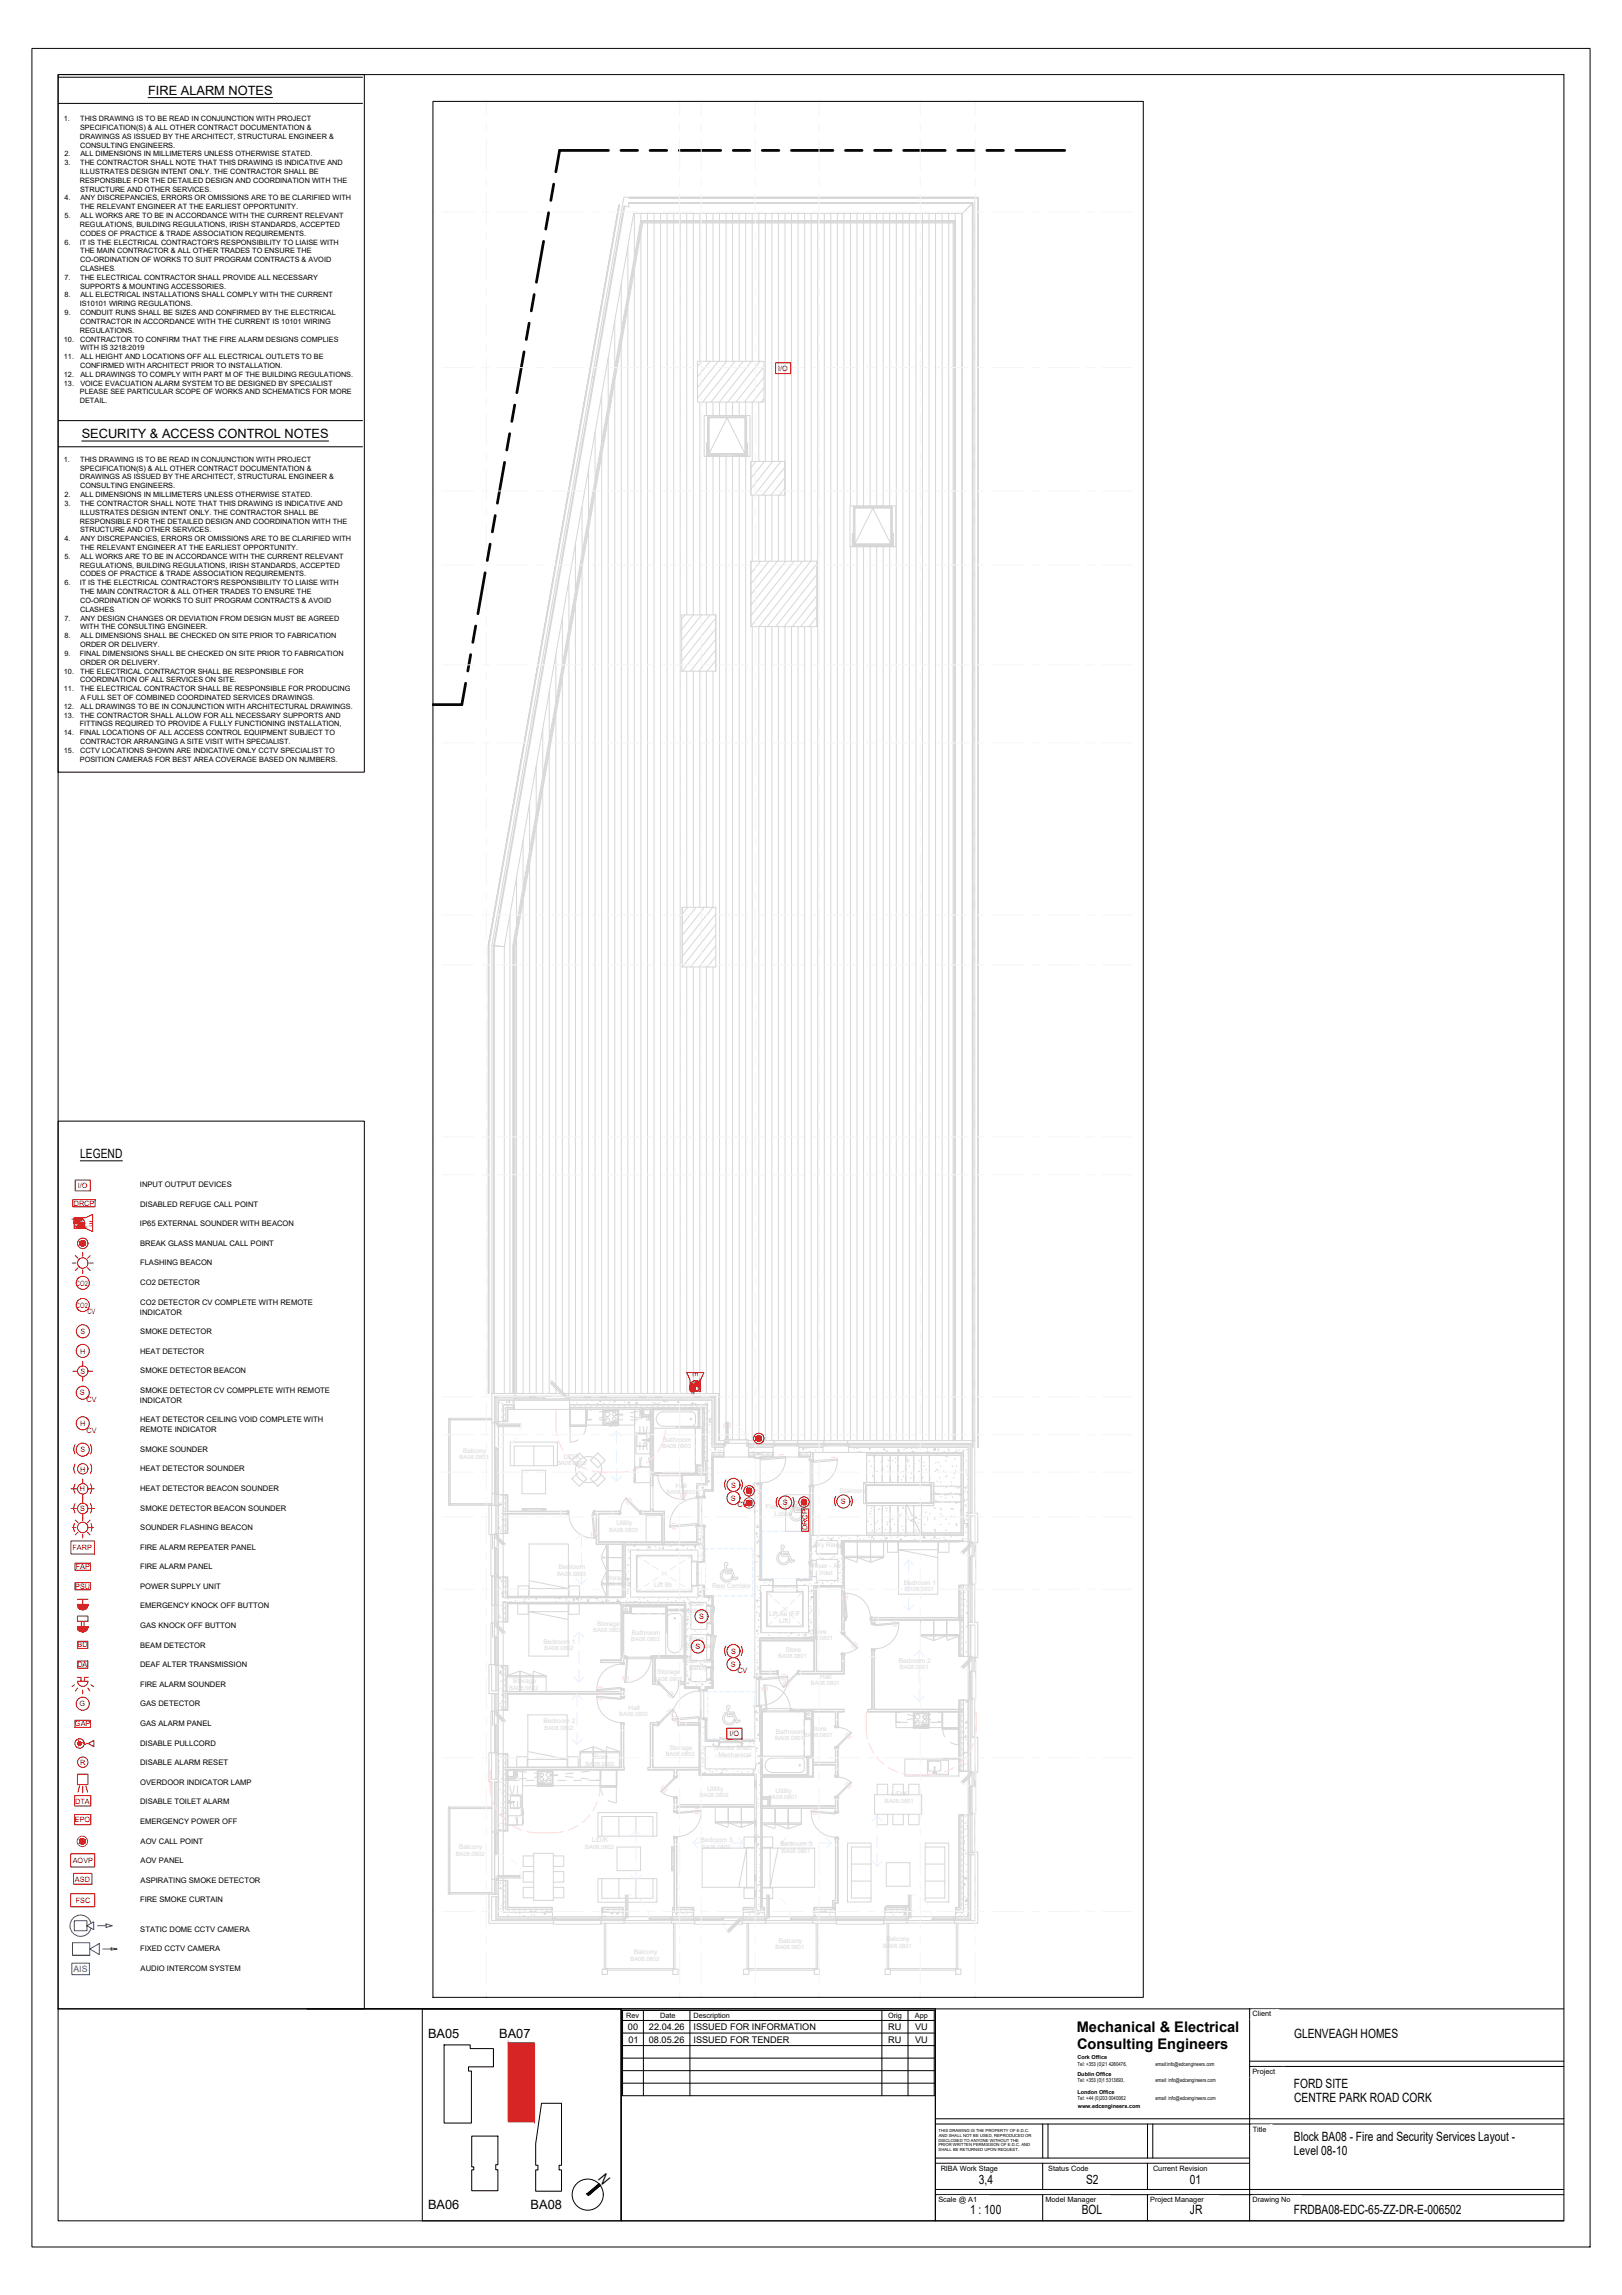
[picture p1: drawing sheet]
<svg xmlns="http://www.w3.org/2000/svg" width="594mm" height="841mm" viewBox="0 0 594 841" stroke-linecap="round" stroke-linejoin="round" font-family="sans-serif">
<defs><g id="words">
<g font-size="5.4">
<text x="394.4" y="744.6">Mechanical &amp; Electrical</text>
<text x="394.5" y="750.7">Consulting Engineers</text>
<text x="218.8" y="798.7" transform="rotate(50 218.8 798.7)">N</text>
</g>
<g font-size="4.7">
<text x="54.2" y="34.8">FIRE ALARM NOTES</text>
<text x="29.9" y="160.6">SECURITY &amp; ACCESS CONTROL NOTES</text>
<text x="29.4" y="424.4">LEGEND</text>
<text x="156.8" y="747">BA05</text>
<text x="182.8" y="747">BA07</text>
<text x="474" y="746.7">GLENVEAGH HOMES</text>
<text x="473.9" y="765">FORD SITE</text>
<text x="474" y="770.3">CENTRE PARK ROAD CORK</text>
<text x="473.9" y="784.4">Block BA08 - Fire and Security Services Layout -</text>
<text x="473.9" y="789.7">Level 08-10</text>
<text x="358.5" y="800.4">3,4</text>
<text x="397.8" y="800.4">S2</text>
<text x="435.8" y="800.4">01</text>
<text x="156.8" y="809.4">BA06</text>
<text x="194.3" y="809.4">BA08</text>
<text x="355.3" y="811.3">1 : 100</text>
<text x="396.2" y="811.3">BOL</text>
<text x="435.8" y="811.3">JR</text>
<text x="473.9" y="811.3">FRDBA08-EDC-65-ZZ-DR-E-006502</text>
</g>
<g font-size="3.4">
<text x="230" y="743.8">00</text>
<text x="237.7" y="743.8">22.04.26</text>
<text x="254" y="743.8">ISSUED FOR INFORMATION</text>
<text x="325.4" y="743.8">RU</text>
<text x="335.2" y="743.8">VU</text>
<text x="230.2" y="748.6">01</text>
<text x="237.7" y="748.6">08.05.26</text>
<text x="254" y="748.6">ISSUED FOR TENDER</text>
<text x="325.4" y="748.6">RU</text>
<text x="335.2" y="748.6">VU</text>
</g>
<text font-size="3.2" fill="#00f" x="26.9" y="722.6">AIS</text>
<g font-size="2.8">
<text x="51.3" y="435">INPUT OUTPUT DEVICES</text>
<text x="51.3" y="442.2">DISABLED REFUGE CALL POINT</text>
<text x="51.3" y="449.4">IP65 EXTERNAL SOUNDER WITH BEACON</text>
<text x="51.3" y="456.6">BREAK GLASS MANUAL CALL POINT</text>
<text x="51.3" y="463.7">FLASHING BEACON</text>
<text x="51.4" y="470.9">CO2 DETECTOR</text>
<text x="51.4" y="478.1">CO2 DETECTOR CV COMPLETE WITH REMOTE</text>
<text x="51.3" y="481.7">INDICATOR</text>
<text x="51.4" y="488.9">SMOKE DETECTOR</text>
<text x="51.3" y="496.1">HEAT DETECTOR</text>
<text x="51.4" y="503.3">SMOKE DETECTOR BEACON</text>
<text x="51.3" y="514.1">INDICATOR</text>
<text x="51.4" y="510.5">SMOKE DETECTOR CV COMPPLETE WITH REMOTE</text>
<text x="51.3" y="521.2">HEAT DETECTOR CEILING VOID COMPLETE WITH</text>
<text x="51.3" y="524.9">REMOTE INDICATOR</text>
<text x="51.4" y="532">SMOKE SOUNDER</text>
<text x="51.3" y="539.2">HEAT DETECTOR SOUNDER</text>
<text x="51.3" y="546.4">HEAT DETECTOR BEACON SOUNDER</text>
<text x="51.4" y="553.6">SMOKE DETECTOR BEACON SOUNDER</text>
<text x="51.4" y="560.8">SOUNDER FLASHING BEACON</text>
<text x="51.3" y="567.9">FIRE ALARM REPEATER PANEL</text>
<text x="51.3" y="575.1">FIRE ALARM PANEL</text>
<text x="51.3" y="582.3">POWER SUPPLY UNIT</text>
<text x="51.3" y="589.4">EMERGENCY KNOCK OFF BUTTON</text>
<text x="51.4" y="596.6">GAS KNOCK OFF BUTTON</text>
<text x="51.3" y="603.8">BEAM DETECTOR</text>
<text x="51.3" y="611">DEAF ALTER TRANSMISSION</text>
<text x="51.3" y="618.2">FIRE ALARM SOUNDER</text>
<text x="51.4" y="625.4">GAS DETECTOR</text>
<text x="51.4" y="632.5">GAS ALARM PANEL</text>
<text x="51.3" y="639.7">DISABLE PULLCORD</text>
<text x="51.3" y="646.9">DISABLE ALARM RESET</text>
<text x="51.4" y="654.1">OVERDOOR INDICATOR LAMP</text>
<text x="51.3" y="661.3">DISABLE TOILET ALARM</text>
<text x="51.3" y="668.5">EMERGENCY POWER OFF</text>
<text x="51.5" y="675.6">AOV CALL POINT</text>
<text x="51.5" y="682.8">AOV PANEL</text>
<text x="51.5" y="690">ASPIRATING SMOKE DETECTOR</text>
<text x="51.3" y="697.2">FIRE SMOKE CURTAIN</text>
<text x="51.4" y="707.9">STATIC DOME CCTV CAMERA</text>
<text x="51.3" y="715.1">FIXED CCTV CAMERA</text>
<text x="51.5" y="722.3">AUDIO INTERCOM SYSTEM</text>
</g>
<g font-size="2.7">
<text x="23.4" y="44.4">1.</text>
<text x="29.3" y="47.6">SPECIFICATION(S) &amp; ALL OTHER CONTRACT DOCUMENTATION &amp;</text>
<text x="29.4" y="44.4">THIS DRAWING IS TO BE READ IN CONJUNCTION WITH PROJECT</text>
<text x="29.2" y="50.8">DRAWINGS AS ISSUED BY THE ARCHITECT, STRUCTURAL ENGINEER &amp;</text>
<text x="23.6" y="57.3">2.</text>
<text x="29.3" y="54.1">CONSULTING ENGINEERS.</text>
<text x="29.4" y="57.3">ALL DIMENSIONS IN MILLIMETERS UNLESS OTHERWISE STATED.</text>
<text x="23.6" y="60.5">3.</text>
<text x="29.2" y="63.8">ILLUSTRATES DESIGN INTENT ONLY. THE CONTRACTOR SHALL BE</text>
<text x="29.4" y="60.5">THE CONTRACTOR SHALL NOTE THAT THIS DRAWING IS INDICATIVE AND</text>
<text x="29.2" y="67">RESPONSIBLE FOR THE DETAILED DESIGN AND COORDINATION WITH THE</text>
<text x="29.3" y="70.2">STRUCTURE AND OTHER SERVICES.</text>
<text x="23.7" y="73.5">4.</text>
<text x="29.4" y="76.7">THE RELEVANT ENGINEER AT THE EARLIEST OPPORTUNITY.</text>
<text x="29.4" y="73.5">ANY DISCREPANCIES, ERRORS OR OMISSIONS ARE TO BE CLARIFIED WITH</text>
<text x="23.6" y="79.9">5.</text>
<text x="29.2" y="83.1">REGULATIONS, BUILDING REGULATIONS, IRISH STANDARDS, ACCEPTED</text>
<text x="29.4" y="79.9">ALL WORKS ARE TO BE IN ACCORDANCE WITH THE CURRENT RELEVANT</text>
<text x="23.6" y="89.6">6.</text>
<text x="29.2" y="89.6">IT IS THE ELECTRICAL CONTRACTOR'S RESPONSIBILITY TO LIAISE WITH</text>
<text x="29.3" y="86.4">CODES OF PRACTICE &amp; TRADE ASSOCIATION REQUIREMENTS.</text>
<text x="29.4" y="92.8">THE MAIN CONTRACTOR &amp; ALL OTHER TRADES TO ENSURE THE</text>
<text x="29.3" y="96.1">CO-ORDINATION OF WORKS TO SUIT PROGRAM CONTRACTS &amp; AVOID</text>
<text x="29.3" y="99.3">CLASHES</text>
<text x="23.6" y="102.5">7.</text>
<text x="29.3" y="105.8">SUPPORTS &amp; MOUNTING ACCESSORIES.</text>
<text x="29.4" y="102.5">THE ELECTRICAL CONTRACTOR SHALL PROVIDE ALL NECESSARY</text>
<text x="23.6" y="109">8.</text>
<text x="29.2" y="112.2">IS10101 WIRING REGULATIONS.</text>
<text x="29.4" y="109">ALL ELECTRICAL INSTALLATIONS SHALL COMPLY WITH THE CURRENT</text>
<text x="23.6" y="115.5">9.</text>
<text x="29.3" y="115.5">CONDUIT RUNS SHALL BE SIZES AND CONFIRMED BY THE ELECTRICAL</text>
<text x="29.3" y="118.7">CONTRACTOR IN ACCORDANCE WITH THE CURRENT IS 10101 WIRING</text>
<text x="23.4" y="125.2">10.</text>
<text x="29.2" y="121.9">REGULATIONS.</text>
<text x="29.3" y="125.2">CONTRACTOR TO CONFIRM THAT THE FIRE ALARM DESIGNS COMPLIES</text>
<text x="23.4" y="131.6">11.</text>
<text x="29.4" y="128.4">WITH IS 3218:2019</text>
<text x="29.4" y="131.6">ALL HEIGHT AND LOCATIONS OFF ALL ELECTRICAL OUTLETS TO BE</text>
<text x="29.3" y="134.9">CONFIRMED WITH ARCHITECT PRIOR TO INSTALLATION.</text>
<text x="23.4" y="138.1">12.</text>
<text x="23.4" y="141.3">13.</text>
<text x="29.4" y="141.3">VOICE EVACUATION ALARM SYSTEM TO BE DESIGNED BY SPECIALIST</text>
<text x="29.4" y="138.1">ALL DRAWINGS TO COMPLY WITH PART M OF THE BUILDING REGULATIONS.</text>
<text x="29.2" y="144.6">PLEASE SEE PARTICULAR SCOPE OF WORKS AND SCHEMATICS FOR MORE</text>
<text x="29.2" y="147.8">DETAIL.</text>
<text x="23.4" y="169.3">1.</text>
<text x="29.3" y="172.5">SPECIFICATION(S) &amp; ALL OTHER CONTRACT DOCUMENTATION &amp;</text>
<text x="29.4" y="169.3">THIS DRAWING IS TO BE READ IN CONJUNCTION WITH PROJECT</text>
<text x="29.2" y="175.7">DRAWINGS AS ISSUED BY THE ARCHITECT, STRUCTURAL ENGINEER &amp;</text>
<text x="29.3" y="179">CONSULTING ENGINEERS.</text>
<text x="23.6" y="185.4">3.</text>
<text x="23.6" y="182.2">2.</text>
<text x="29.4" y="185.4">THE CONTRACTOR SHALL NOTE THAT THIS DRAWING IS INDICATIVE AND</text>
<text x="29.4" y="182.2">ALL DIMENSIONS IN MILLIMETERS UNLESS OTHERWISE STATED.</text>
<text x="29.2" y="188.6">ILLUSTRATES DESIGN INTENT ONLY. THE CONTRACTOR SHALL BE</text>
<text x="29.2" y="191.9">RESPONSIBLE FOR THE DETAILED DESIGN AND COORDINATION WITH THE</text>
<text x="29.3" y="195.1">STRUCTURE AND OTHER SERVICES.</text>
<text x="23.7" y="198.3">4.</text>
<text x="29.4" y="201.6">THE RELEVANT ENGINEER AT THE EARLIEST OPPORTUNITY.</text>
<text x="29.4" y="198.3">ANY DISCREPANCIES, ERRORS OR OMISSIONS ARE TO BE CLARIFIED WITH</text>
<text x="23.6" y="204.8">5.</text>
<text x="29.2" y="208">REGULATIONS, BUILDING REGULATIONS, IRISH STANDARDS, ACCEPTED</text>
<text x="29.4" y="204.8">ALL WORKS ARE TO BE IN ACCORDANCE WITH THE CURRENT RELEVANT</text>
<text x="23.6" y="214.5">6.</text>
<text x="29.2" y="214.5">IT IS THE ELECTRICAL CONTRACTOR'S RESPONSIBILITY TO LIAISE WITH</text>
<text x="29.3" y="211.3">CODES OF PRACTICE &amp; TRADE ASSOCIATION REQUIREMENTS.</text>
<text x="29.3" y="220.9">CO-ORDINATION OF WORKS TO SUIT PROGRAM CONTRACTS &amp; AVOID</text>
<text x="29.4" y="217.7">THE MAIN CONTRACTOR &amp; ALL OTHER TRADES TO ENSURE THE</text>
<text x="23.6" y="227.4">7.</text>
<text x="29.3" y="224.2">CLASHES</text>
<text x="29.4" y="227.4">ANY DESIGN CHANGES OR DEVIATION FROM DESIGN MUST BE AGREED</text>
<text x="23.6" y="233.9">8.</text>
<text x="29.4" y="230.6">WITH THE CONSULTING ENGINEER.</text>
<text x="29.4" y="233.9">ALL DIMENSIONS SHALL BE CHECKED ON SITE PRIOR TO FABRICATION</text>
<text x="29.3" y="237.1">ORDER OR DELIVERY.</text>
<text x="23.6" y="240.3">9.</text>
<text x="29.2" y="240.3">FINAL DIMENSIONS SHALL BE CHECKED ON SITE PRIOR TO FABRICATION</text>
<text x="29.3" y="243.6">ORDER OR DELIVERY.</text>
<text x="23.4" y="246.8">10.</text>
<text x="29.3" y="250">COORDINATION OF ALL SERVICES ON SITE.</text>
<text x="29.4" y="246.8">THE ELECTRICAL CONTRACTOR SHALL BE RESPONSIBLE FOR</text>
<text x="23.4" y="253.3">11.</text>
<text x="29.4" y="253.3">THE ELECTRICAL CONTRACTOR SHALL BE RESPONSIBLE FOR PRODUCING</text>
<text x="29.4" y="256.5">A FULL SET OF COMBINED COORDINATED SERVICES DRAWINGS.</text>
<text x="23.4" y="259.7">12.</text>
<text x="23.4" y="263">13.</text>
<text x="29.4" y="263">THE CONTRACTOR SHALL ALLOW FOR ALL NECESSARY SUPPORTS AND</text>
<text x="29.4" y="259.7">ALL DRAWINGS TO BE IN CONJUNCTION WITH ARCHITECTURAL DRAWINGS.</text>
<text x="23.4" y="269.4">14.</text>
<text x="29.2" y="266.2">FITTINGS REQUIRED TO PROVIDE A FULLY FUNCTIONING INSTALLATION,</text>
<text x="29.2" y="269.4">FINAL LOCATIONS OF ALL ACCESS CONTROL EQUIPMENT SUBJECT TO</text>
<text x="23.4" y="275.9">15.</text>
<text x="29.3" y="272.7">CONTRACTOR ARRANGING A SITE VISIT WITH SPECIALIST.</text>
<text x="29.3" y="275.9">CCTV LOCATIONS SHOWN ARE INDICATIVE ONLY CCTV SPECIALIST TO</text>
<text x="29.2" y="279.1">POSITION CAMERAS FOR BEST AREA COVERAGE BASED ON NUMBERS.</text>
<text x="229.4" y="739.5">Rev</text>
<text x="241.8" y="739.5">Date</text>
<text x="254" y="739.5">Description</text>
<text x="325.3" y="739.5">Orig</text>
<text x="335.1" y="739.5">App</text>
<text x="458.8" y="738.9">Client</text>
<text x="458.7" y="760">Project</text>
<text x="458.9" y="781.1">Title</text>
<text x="344.5" y="795.5">RIBA Work Stage</text>
<text x="383.9" y="795.5">Status Code</text>
<text x="422.3" y="795.5">Current Revision</text>
<text x="343.7" y="807">Scale @ A1</text>
<text x="382.9" y="807">Model Manager</text>
<text x="421.3" y="807">Project Manager</text>
<text x="458.7" y="807">Drawing No</text>
</g>
<g font-size="2.7" fill="#f00">
<text x="285" y="135.8">I/O</text>
<text x="28.5" y="435.3">I/O</text>
<text x="27" y="441.8">DRCP</text>
<text x="34.3" y="447.3" transform="rotate(-180 34.3 447.3)">E</text>
<text x="27.8" y="471.1">CO2</text>
<text x="27.8" y="479.2">CO2</text>
<text x="32" y="481.6">CV</text>
<text x="29.4" y="488.9">S</text>
<text x="29.4" y="496">H</text>
<text x="29.4" y="503.5">S</text>
<text x="253.8" y="502.7" transform="rotate(90 253.8 502.7)">E</text>
<text x="29.3" y="511.4">S</text>
<text x="31.7" y="513.8">CV</text>
<text x="29.3" y="522.6">H</text>
<text x="31.7" y="525">CV</text>
<text x="29.4" y="532.2">S</text>
<text x="29.3" y="539.3">H</text>
<text x="267.8" y="545.2">S</text>
<text x="29.3" y="546.6">H</text>
<text x="267.6" y="549.9">S</text>
<text x="286.7" y="551.6">S</text>
<text x="308" y="551.2">S</text>
<text x="29.4" y="553.8">S</text>
<text x="270.1" y="552.3">CV</text>
<text x="295.8" y="560.8" transform="rotate(-90 295.8 560.8)">DRCP</text>
<text x="26.5" y="568.2">FARP</text>
<text x="27.8" y="575">FAP</text>
<text x="27.5" y="582.2">PSU</text>
<text x="256" y="593.3">S</text>
<text x="28.4" y="603.7">BD</text>
<text x="254.7" y="604.4">S</text>
<text x="28.3" y="610.9">DA</text>
<text x="267.6" y="610.8">S</text>
<text x="267.8" y="606.1">S</text>
<text x="270.1" y="613.2">CV</text>
<text x="29.2" y="625.3">G</text>
<text x="27.5" y="632.6">GAP</text>
<text x="267.1" y="636.2">I/O</text>
<text x="29.4" y="646.7">R</text>
<text x="27.5" y="660.9">DTA</text>
<text x="27.4" y="667.8">EPO</text>
<text x="26.7" y="682.8">AOVP</text>
<text x="27.4" y="689.5">ASD</text>
<text x="27.8" y="697.4">FSC</text>
</g>
<g font-size="2.4" fill="#d7d7d7">
<text x="206.5" y="534.6">L/D/K</text>
<text x="307.5" y="547">Staircore</text>
<text x="280.4" y="552.9">Fire Fighting</text>
<text x="283.6" y="555.5">Lobby</text>
<text x="298.2" y="567">Dry Riser</text>
<text x="221.5" y="579">Storage</text>
<text x="249.8" y="591.2">Mechanical</text>
<text x="252.3" y="588.5">Riser -</text>
<text x="297.1" y="598.7">Store</text>
<text x="251.1" y="603.9">Electrical</text>
<text x="252.3" y="601.2">Riser -</text>
<text x="249.9" y="609.5">Riser - Life</text>
<text x="187.9" y="616.8">Storage</text>
<text x="252.3" y="612.1">Safety</text>
<text x="300.4" y="615.2">Hall</text>
<text x="284.2" y="635.5">Bathroom</text>
<text x="297.1" y="634.2">Store</text>
<text x="261.5" y="641.4">Smoke Shaft</text>
<text x="217.1" y="644.7">Store</text>
<text x="326.5" y="658.3">L/D/K</text>
</g>
<g font-size="2.1" fill="#d7d7d7">
<text x="204" y="536.9">BA08.0803</text>
<text x="244.1" y="547.5">BA08.0803</text>
<text x="220.2" y="581.2">BA08.0803</text>
<text x="217.3" y="598.1">BA08.0802</text>
<text x="294.5" y="601">BA08.0801</text>
<text x="239.4" y="615.9">BA08.0802</text>
<text x="186.5" y="619.1">BA08.0802</text>
<text x="294.5" y="636.5">BA08.0801</text>
<text x="214.5" y="647">BA08.0802</text>
<text x="281.4" y="659.3">BA08.0801</text>
<text x="257" y="677.5">BA08.0802</text>
</g>
<g font-size="2">
<text x="394.7" y="754.7">Cork Office</text>
<text x="394.6" y="760.8">Dublin Office</text>
<text x="394.7" y="757">Tel: +353 (0)21 4280476,</text>
<text x="423.2" y="757">email:info@edcengineers.com</text>
<text x="394.6" y="767.3">London Office</text>
<text x="394.7" y="763.1">Tel: +353 (0)1 5313693,</text>
<text x="423.2" y="763.1">email: info@edcengineers.com</text>
<text x="394.7" y="769.6">Tel: +44 (0)203 0040062</text>
<text x="394.7" y="772.5">www.edcengineers.com</text>
<text x="423.2" y="769.6">email: info@edcengineers.com</text>
</g>
<g font-size="1.8">
<text x="41.8" y="99.3">.</text>
<text x="41.8" y="224.2">.</text>
</g>
<g font-size="1.5">
<text x="343.7" y="784.8">DISCLOSED TO ANYONE WITHOUT THE</text>
<text x="343.8" y="781.4">THIS DRAWING IS THE PROPERTY OF E.D.C.</text>
<text x="343.8" y="783.1">AND SHALL NOT BE USED, REPRODUCED OR</text>
<text x="343.7" y="786.5">PRIOR WRITTEN PERMISSION OF E.D.C. AND</text>
<text x="343.8" y="788.2">SHALL BE RETURNED UPON REQUEST.</text>
</g>
</g></defs>
<!-- layer: A-010-M_LINE-T -->
<path d="M235.7 736.8v31.2M252.7 736.8v31.2M323.3 736.8h-95.3v31.2h114.2v-31.2h-19.2v31.2M332.6 736.8v31.2M228 740.4h95.3M228 745h114.2M228 749.6h114.2M228 754.2h114.2M228 758.8h114.2M323 740.4h19.2M228 763.4h114.2" fill="none" stroke="#000" stroke-width=".37"/>
<!-- layer: A-ANNO-NOTE -->
<g fill="none" stroke="#000" stroke-width=".37">
<path d="M162.7 749.4h9.5v1.3h8.5v6.7h-9.1v1.6h1.1v19h-10zM186.2 748.7h9.6v28.8h-9.6zM198.3 770.8h7.4v22.7h-.9v1.7h.9v7.8h-9.5v-7.8h.8v-1.7h-.8v-7.9zM172.8 782.8h9.6v10.5h-.8v1.8h.8v7.7h-9.6v-7.6h.7v-1.1h-.7zM215 804l4.4-3.7 .5 .6-4.4 3.7z"/>
<circle cx="215.3" cy="804.2" r="5.7"/>
</g>
<g fill="#000" stroke="#000" stroke-width=".37">
<path d="M218.7 800.9h1.2l-3.7 3.1zM218.7 800.9l.7-.6 .5 .6z"/>
<path d="M215 804h1.2l2.5-3.1zM215 804h1.2l-.7 .6z"/>
</g>
<path d="M186.2 748.7l9.6 28.8v-28.8zM186.2 748.7l9.6 28.8h-9.6z" fill="#f00" stroke="#f00" stroke-width=".37"/>
<!-- layer: X-PD2-08|A-WALL-PATT -->
<g fill="#fff" stroke="#fff" stroke-width=".37">
<path d="M276.5 598.3l21.5 1.9v-1.9zM276.5 598.3l21.5 1.9h-21.5z"/>
<path d="M276.5 579.1l6.7 1.9v-1.9zM276.5 579.1l6.7 1.9h-6.7z"/>
<path d="M291.8 579.1l6.2 1.9v-1.9zM291.8 579.1l6.2 1.9h-6.2z"/>
<path d="M296.1 581l1.9 17.3v-17.3zM296.1 581l1.9 17.3h-1.9z"/>
<path d="M276.5 581l2.1 17.3v-17.3zM276.5 581l2.1 17.3h-2.1z"/>
<path d="M276.5 532.3l1.9 1.8v-1.8zM276.5 532.3l1.9 1.8h-1.9z"/>
<path d="M276.5 543.8l1.9 35.3v-35.3zM276.5 543.8l1.9 35.3h-1.9z"/>
<path d="M297.1 562.6l55.8 1.9v-1.9zM297.1 562.6l55.8 1.9h-55.8z"/>
<path d="M184.3 585.5l44 1.7v-1.7zM184.3 585.5l44 1.7h-44z"/>
<path d="M256.5 648.2l22.1 1.9v-1.9zM256.5 648.2l22.1 1.9h-22.1z"/>
<path d="M352.9 558.3l1.7 6.6v-6.6zM352.9 558.3l1.7 6.6h-1.7z"/>
<path d="M352.9 580.9l1.7 26.1v-26.1zM352.9 580.9l1.7 26.1h-1.7z"/>
<path d="M352.9 623l1.7 26.1v-26.1zM352.9 623l1.7 26.1h-1.7z"/>
<path d="M352.9 665.1l1.7 37.3v-37.3zM352.9 665.1l1.7 37.3h-1.7z"/>
<path d="M182.6 513.1l5.7 1.7v-1.7zM182.6 513.1l5.7 1.7h-5.7z"/>
<path d="M208.6 513.1l50.4 1.7v-1.7zM208.6 513.1l50.4 1.7h-50.4z"/>
<path d="M276.5 600.2l1.7 14.5v-14.5zM276.5 600.2l1.7 14.5h-1.7z"/>
<path d="M276.5 625.3l1.7 12.5v-12.5zM276.5 625.3l1.7 12.5h-1.7z"/>
<path d="M276.5 637.8l.2 .4v-.4zM276.5 637.8l.2 .4h-.2z"/>
<path d="M352.9 530.4l1.7 27.9v-27.9zM352.9 530.4l1.7 27.9h-1.7z"/>
<path d="M182.6 700.6l19.7 1.8v-1.8zM182.6 700.6l19.7 1.8h-19.7z"/>
<path d="M220.5 700.6l7.7 1.8v-1.8zM220.5 700.6l7.7 1.8h-7.7z"/>
<path d="M246.3 700.6l7.8 1.8v-1.8zM246.3 700.6l7.8 1.8h-7.8z"/>
<path d="M272.2 700.6l7.8 1.8v-1.8zM272.2 700.6l7.8 1.8h-7.8z"/>
<path d="M298.1 700.6l7.8 1.8v-1.8zM298.1 700.6l7.8 1.8h-7.8z"/>
<path d="M324.1 700.6l7.7 1.8v-1.8zM324.1 700.6l7.7 1.8h-7.7z"/>
<path d="M350 700.6l2.9 1.8v-1.8zM350 700.6l2.9 1.8h-2.9z"/>
<path d="M276.7 637.8l1.5 .4v-.4zM276.7 637.8l1.5 .4h-1.5z"/>
<path d="M276.7 638.2l1.9 10v-10zM276.7 638.2l1.9 10h-1.9z"/>
<path d="M258.3 638.2l4.9 1.9v-1.9zM258.3 638.2l4.9 1.9h-4.9z"/>
<path d="M271.9 638.2l4.8 1.9v-1.9zM271.9 638.2l4.8 1.9h-4.8z"/>
<path d="M251.1 616.3l9.6 1.9v-1.9zM251.1 616.3l9.6 1.9h-9.6z"/>
<path d="M253.1 608.6l5.7 1.9v-1.9zM253.1 608.6l5.7 1.9h-5.7z"/>
<path d="M253.1 597.1l5.7 1.9v-1.9zM253.1 597.1l5.7 1.9h-5.7z"/>
<path d="M228.3 585.3l30.5 1.9v-1.9zM228.3 585.3l30.5 1.9h-30.5z"/>
<path d="M251.1 587.2l2 28v-28zM251.1 587.2l2 28h-2z"/>
<path d="M251.1 615.2l2 1.1v-1.1zM251.1 615.2l2 1.1h-2z"/>
<path d="M258.8 585.3l1.9 3v-3zM258.8 585.3l1.9 3h-1.9z"/>
<path d="M258.8 595l1.9 4v-4zM258.8 595l1.9 4h-1.9z"/>
<path d="M258.8 608.6l1.9 2.3v-2.3zM258.8 608.6l1.9 2.3h-1.9z"/>
<path d="M258.8 615.6l1.9 .7v-.7zM258.8 615.6l1.9 .7h-1.9z"/>
<path d="M256.5 618.2l1.8 1.1v-1.1zM256.5 618.2l1.8 1.1h-1.8z"/>
<path d="M256.5 630l1.8 7.9v-7.9zM256.5 630l1.8 7.9h-1.8z"/>
<path d="M229 566.1l1.9 19.2v-19.2zM229 566.1l1.9 19.2h-1.9z"/>
<path d="M230.9 566.1l26.7 1.9v-1.9zM230.9 566.1l26.7 1.9h-26.7z"/>
<path d="M297.1 564.5l1.9 3.6v-3.6zM297.1 564.5l1.9 3.6h-1.9z"/>
<path d="M297.1 568.1l1.9 .8v-.8zM297.1 568.1l1.9 .8h-1.9z"/>
<path d="M306.8 569.5l2 11.5v-11.5zM306.8 569.5l2 11.5h-2z"/>
<path d="M298 579.1l8.8 1.9v-1.9zM298 579.1l8.8 1.9h-8.8z"/>
<path d="M299 569.5l7.8 1.9v-1.9zM299 569.5l7.8 1.9h-7.8z"/>
<path d="M276.9 650.1l1.7 50.5v-50.5zM276.9 650.1l1.7 50.5h-1.7z"/>
<path d="M306.8 564.5l2 5v-5zM306.8 564.5l2 5h-2z"/>
<path d="M182.6 514.8l1.7 6.2v-6.2zM182.6 514.8l1.7 6.2h-1.7z"/>
<path d="M182.6 547.7l1.7 14.3v-14.3zM182.6 547.7l1.7 14.3h-1.7z"/>
<path d="M182.6 577.9l1.7 16.4v-16.4zM182.6 577.9l1.7 16.4h-1.7z"/>
<path d="M182.6 594.3h1.7zM182.6 594.3h1.7z"/>
<path d="M182.6 610.3l1.7 16.4v-16.4zM182.6 610.3l1.7 16.4h-1.7z"/>
<path d="M182.6 626.7h1.7zM182.6 626.7h1.7z"/>
<path d="M182.6 642.7l1.7 28.2v-28.2zM182.6 642.7l1.7 28.2h-1.7z"/>
<path d="M182.6 670.9l1.7 .1zM182.6 670.9l1.7 .1z"/>
<path d="M182.6 689.1l1.7 11.5v-11.5zM182.6 689.1l1.7 11.5h-1.7z"/>
<path d="M260.7 530.4l4.4 1.9v-1.9zM260.7 530.4l4.4 1.9h-4.4z"/>
<path d="M274.1 530.4l9.1 1.9v-1.9zM274.1 530.4l9.1 1.9h-9.1z"/>
<path d="M292.6 530.4l8.8 1.9v-1.9zM292.6 530.4l8.8 1.9h-8.8z"/>
<path d="M310.8 530.4l42.1 1.9v-1.9zM310.8 530.4l42.1 1.9h-42.1z"/>
<path d="M255.6 544.2l5.1 1.7v-1.7zM255.6 544.2l5.1 1.7h-5.1z"/>
<path d="M259 513.1l1.7 28.1v-28.1zM259 513.1l1.7 28.1h-1.7z"/>
<path d="M259 541.2l1.7 3v-3zM259 541.2l1.7 3h-1.7z"/>
<path d="M255.6 568l2 4.3v-4.3zM255.6 568l2 4.3h-2z"/>
<path d="M255.6 581l2 4.3v-4.3zM255.6 581l2 4.3h-2z"/>
<path d="M255.6 545.9l2 2.7v-2.7zM255.6 545.9l2 2.7h-2z"/>
<path d="M255.6 559.2l2 6.3v-6.3zM255.6 559.2l2 6.3h-2z"/>
<path d="M256.5 637.9l1.8 4.2v-4.2zM256.5 637.9l1.8 4.2h-1.8z"/>
<path d="M256.5 642.1l1.8 6.1v-6.1zM256.5 642.1l1.8 6.1h-1.8z"/>
<path d="M297.1 568.9l1.9 3v-3zM297.1 568.9l1.9 3h-1.9z"/>
<path d="M297.1 577.7l1.9 1.4v-1.4zM297.1 577.7l1.9 1.4h-1.9z"/>
</g>
<g fill="none" stroke="#d7d7d7" stroke-width=".37">
<path d="M182.6 516.7v.1M183.1 513.8l-.2 .1M183.7 514.2l.1 .2M183.9 519.3l-.2 .2M183.9 516.9l-.1 .1M183.9 516.4h-.2M184.1 514.4l-.2 .2M185.4 513.9l.2 .1M185.9 513.5h-.3M186.6 513.4l-.3 .5h.4l-.1-.4M187.8 513.1l.2 .1M187.8 513.9l-.2 .2"/>
<path d="M187.9 513.5l.2 .1M208.8 513.1h-.2M210.2 513.3l-.2 .1M211.2 514.1l.2 .1M215.1 514.2l.2 .2M216.1 514.8h-.2M217.6 514.7l-.1 .1M218.9 514.4h-.3M219 514.4l.2 .1M219.5 513.4l.6-.2-.2 .5zM221.3 514.2l-.1 .1M222.9 514.6l.2 .1"/>
<path d="M223.5 513.8h-.2M224.5 514.5l.2 .2M225 513.7l-.2 .2M225.1 513.1l.5 .2v-.2M225.3 513.6h-.2M226.8 514.7l.1 .1M228.1 513.2h-.3M228.8 513.8l.1 .2M228.8 513.2l-.2 .1M230 514l.6-.2-.2 .5zM233.1 513.1l.1 .1M233.3 513.8l.1 .7-.7-.1z"/>
<path d="M234.8 514.7l.1 .1M236.2 514.6l-.2 .2M239.1 513.9l.1 .2M240 514.1l-.2 .1M240 514.3h-.2M240.5 514.6l.6-.2-.2 .4zM241.8 514h-.2M243.2 513.1l-.3 .3 .5 .1-.1-.4M243.3 513.2l.2 .2M243.7 513.6l-.1 .1M244.6 513.6l-.2 .1M247.4 513.1l-.2 .2"/>
<path d="M248.5 513.5l.1 .4h-.4zM253.8 513.9v.5l-.4-.1zM254.6 514.3l.2 .2M254.9 514.5l-.2 .1M256.5 514.7h-.2M258.3 514.5h-.2M258.6 514l-.2 .1M258.9 513.6l.2 .1M259 514.4h.1M259 514.4l-.2 .4M259 514.4v.4M259.2 517h-.2"/>
<path d="M259.6 517l.2 .2M260 519.9l.1 .4h-.4zM260.3 519.5l.2 .2M260.5 519.9l.2 .2M259 539.8l.3-.1-.1 .4-.2-.1M259 523h.1M259 532.2h.1M259 523.7l.3 .1M259.4 538h-.2M259.6 535.3l-.3 .1M259.8 521l.5-.1-.2 .4-.3-.2M259.8 524.8h-.2"/>
<path d="M260 522.1l-.3 .1M260.1 531.3l.2 .1M260.3 538l.2 .2M260.3 528.8l.2 .2M260.6 524.6l.1 .1M260.7 527.3h-.2M260.7 525.7v.1M260.7 534.6v.1M261.6 532.3h.1M261.8 530.5l-.2 .1M262.1 530.9v.4h-.4zM263.1 531.4l.2 .1"/>
<path d="M263.3 532.2h-.2M264 531.4l.2 .2M275.3 530.6l-.3 .1M275.7 531.9l.2 .2M276.6 533.3l-.1 .1M276.7 530.9l-.2 .1M277.2 532.9l.2 .1M277.2 532.8l.6-.2-.2 .5zM277.8 532.3l.1 .4h-.5zM277.8 532.2v.1M278 532.9h-.3M279.6 532.1l.2 .1"/>
<path d="M280.4 530.4l-.3 .1M292.7 530.6l.1 .2M294.2 531.3l-.3-.2 .5-.2-.2 .4M294.4 532.2l.1 .1M295.3 530.8l-.2 .1M296.3 532.3l.4-.5v.5M296.4 530.5h-.2M298.7 531.5l.1 .1M298.9 530.4h.1M312.9 531h-.2M313.1 530.4h.4M313.9 530.7l-.2 .1"/>
<path d="M314.2 531.8l.2 .2M314.7 530.7h-.2M315.4 532l-.5 .3M315.4 532l-.1 .3M317.5 530.4h-.2M318.5 531.1l.2 .2M318.7 530.4l.1 .5-.4-.1zM321.4 532.1l-.2 .1M322.8 530.4l.1 .1M323.9 530.9l.1 .4h-.4zM324.8 532l-.2 .1M325 531.6l-.1 .1"/>
<path d="M327.8 530.4l.2 .1M328.9 531l-.2 .2M329.2 531.3l.1 .5h-.5zM329.4 531.4h-.2M331.2 531.2h-.2M331.7 530.5l.2 .1M331.8 530.4h-.3l.4 .3 .1-.3M332.6 530.5l-.2 .2M334 530.8h-.2M334.4 531.8l.1 .5-.4-.1zM335.6 530.7l.2 .1M339.5 530.8l.2 .2"/>
<path d="M339.5 531.8l.2 .2M339.7 532.3h.1M340 531.9l-.2 .2M342 531l.5-.2-.1 .5zM342.5 530.8l.1 .7-.7-.1zM343.4 531l.2 .1M343.8 531.4l-.2 .2M343.8 531.1l.2 .1M345.9 531.9h-.2M347.3 531.2l.2 .1M347.4 531l-.2 .1M347.8 531.6l-.3 .1"/>
<path d="M348.1 530.4l.1 .1M349.8 531.9l.2 .2M350 532.3l.3-.3v.3M350.5 531.2l-.2 .1M351.2 531.3l.2 .2M351.2 530.4l-.2 .1M352.5 531.6l.5-.2-.1 .5zM352.9 531.9h.1M353.1 536.2h-.2M353.2 533.5l-.2 .1M353.7 535.2l.2 .2M354 538.7h-.3"/>
<path d="M354.1 531.2l.1 .2M354.6 537.3h-.1M354.6 539.7l-.2 .1M182.6 559.9l.4-.2-.1 .5-.3-.2M182.6 553.4h.1M182.7 550.9l-.1 .1M182.7 556h-.1M182.7 551.7l.3 .1M182.8 548.5l-.2 .1M183.2 551l.1 .5-.4-.1zM183.6 551.2l.2 .2M183.6 554.6l.3 .1"/>
<path d="M183.8 559.3l.2 .1M183.8 550.6h-.2M183.9 547.9l-.2 .1M184.3 556.8l-.1-.3-.3 .4 .4 .1M184.3 555.6l-.4 .3 .4 .1M255.8 547.2l.3 .1M256 548l.2 .2M256.1 559.5h-.3M256.5 546.3h-.3M257 545.2l.5-.2-.1 .5zM257.3 548.1l-.2 .1M257.4 545.6l-.2 .2"/>
<path d="M258.5 545.7l.2 .2M259 541.5h.1M259.6 542.4l.1 .7-.7-.1zM259.6 542.6l.2 .1M260.3 540.5h-.2M276.5 551h.1M276.5 553.9l.1-.1 .1 .4h-.2M276.5 551.6l.3-.1-.2 .4M276.5 551.8l.1 .1M276.5 555.7h.1M277.2 559.3l-.3 .1M277.3 558.5l.2 .1"/>
<path d="M277.3 553.6l.2 .2M277.3 544.4l.2 .1M277.5 548.8h-.3M277.6 546.1h-.3M277.6 559.3l.1 .4h-.5zM277.7 547.2l.2 .1M278.3 551.3h-.2M278.4 546.2l-.4 .2 .4 .2M352.9 557.3l.3-.3 .1 .7-.4-.1M352.9 550l.3-.3 .1 .4h-.4M352.9 557.9l.2 .1M353.3 546.6l.2 .1"/>
<path d="M353.3 545.2l.6-.2-.2 .4zM353.4 551.3l.2 .1M353.6 551.9h-.3M353.9 559.1l-.2 .1M354 559l.2 .1M354 556.6l-.2 .2M354 549.7l.2 .2M354 540.5l.2 .1M354.1 554.2l-.2 .2M354.2 551.8l-.2 .1M354.2 555.2l.1 .4h-.4zM354.3 559.7h-.3"/>
<path d="M354.3 549.4l-.2 .1M354.3 554.2l.2 .1M354.3 557.1h-.2M354.4 546.9l-.2 .2M354.4 558.9l.2 .1M354.5 544.5l-.2 .1M354.5 542.1l-.1 .1M354.6 558.5l-.5 .2 .4 .3 .1-.3M354.6 546.5h-.2M354.6 543.9h-.1M183.1 578v.5h-.4zM183.5 579l.2 .1"/>
<path d="M183.5 561.1l-.2 .1M183.5 560.5l.2 .1M183.9 579.5h-.3M229 576.9l.2-.2 .1 .4h-.3M229 570.9h.1M229 574.3l.1 .1M229.2 568.3h-.2M229.6 579.2l.3 .1M229.7 578.8l.5-.2-.1 .4zM229.9 573.4l-.2 .1M230.1 567.9l.2 .1M230.2 578.4l-.2 .1"/>
<path d="M230.3 575.9l-.2 .2M230.4 573.5l-.2 .1M230.4 570.9l.2 .2M230.4 571.1l-.1 .1M230.5 568.6l-.2 .2M230.6 566.2l-.2 .1M230.7 578.6h-.2M230.9 568l-.1 .1M231 568h.1M232.4 566.2l.1 .4h-.4zM233.6 568h.2M233.8 567.7h-.3"/>
<path d="M237.2 567.9l.1 .1M237.7 566.6l.1 .5-.5-.1zM238 567.6l-.2 .2M238.4 567.1h-.2M240.2 566.8l-.2 .1M241.4 567.1l.2 .2M241.8 567.1l-.2 .2M242.9 567.1l.1 .4h-.4zM243 566.4l-.3 .1M245.5 566.6l-.2 .2M245.7 566.4l.2 .2M247.4 568h.1"/>
<path d="M248.2 567.5v.5h-.4zM249.2 566.1l-.1 .1M250.4 566.2l-.5 .2 .4 .2 .1-.4M251.7 567.3l.2 .1M252.9 568h.1M253.4 568h.1M254.8 566.9l-.1-.7-.5 .6 .6 .1M254.9 567.5h-.2M256 566.6l.1 .1M256.1 564l.5-.2-.2 .5zM256.4 561.4l.2 .1M256.5 570l-.2 .1"/>
<path d="M256.6 567.5l-.2 .2M256.7 565.1l-.2 .1M256.7 567.3h-.2M256.8 562.7l-.2 .1M256.8 564.6h-.2M256.9 560.2l-.2 .2M257.4 569l.2 .1M257.6 563l-.3 .4h.3M257.6 569.8h-.3M276.7 575.2h-.2M276.8 572.5h-.3M276.9 569.9l.2 .1"/>
<path d="M277.1 565.2l.5-.2-.2 .5zM277.1 562h-.3M277.1 561.5l.1 .7-.6-.1zM277.3 572.1l.1 .2M277.3 562.9l.2 .2M277.4 563.2l.2 .1M277.5 577.7h-.2M277.9 564.5h-.2M277.9 577.5l.2 .1M278.1 569.9l.1 .7-.7-.2zM278.3 566.1l.1 .1M278.4 572.3h.1"/>
<path d="M278.4 565.1v.1M278.4 578.6l-.5 .1 .3 .3 .2-.4M278.5 579.1l-.1 .1M279.8 579.1l.1 .1M280.2 580h-.2M282.1 579.7h-.3M293.5 579.4l-.2 .2M295.1 579.1l.2 .1M297.1 564.1v.1M297.1 567.2h.1M297.1 571.8l.1 .1M297.3 562.6v.1"/>
<path d="M297.3 578.9l-.2 .2M297.4 578.3l.2 .1M297.5 571.6l-.1 .2M297.6 569.2l-.2 .1M297.7 566.7l-.2 .2M297.8 564.3l-.2 .2M297.8 566.9l.2 .2M297.9 571.7l.2 .1M298.1 566.4l.5-.2-.2 .4zM298.6 577.7l.1 .2M298.6 568.5l.2 .1M298.9 579.9l.5-.2-.2 .5z"/>
<path d="M299 567h-.3M299 579.3l.2 .1M299 564.3l-.2 .1M299.3 563.2l.2 .2M300.3 570.8l.2 .2M300.8 564.2l.2 .1M300.9 564.1h-.3M301.2 571.1l-.2 .2M301.3 579.8h-.2M301.4 571l.1 .2M301.5 563.8l-.2 .2M302.8 569.5h.1"/>
<path d="M302.9 579.4l.2 .2M303.2 563.4l.2 .1M303.6 563.7l-.2 .1M304.2 564l.5-.2-.1 .5zM304.2 571l.2 .1M304.7 564.4l.2 .1M305 570.6l-.2 .1M305.3 563.3l-.2 .1M305.6 579.6l.2 .1M305.6 570.3l.2 .2M306 579.2h-.3M306.8 579.6l.2 .1"/>
<path d="M306.8 575h.1M306.9 578.1h-.1M306.9 578.1l-.1 .4M307.1 563.5l.2 .2M307.1 571.1l-.2 .1M307.1 576.3l.2 .1M307.1 567l.2 .2M307.2 572.5l-.4-.3 .5-.1-.1 .4M307.8 579h-.3M307.9 576.3l-.3 .1M308.1 571.2l.2 .1M308.2 565.7l-.3 .1"/>
<path d="M308.3 563.1h-.3M308.3 566.4l.1 .7-.6-.1zM308.4 579.8l-.2 .2M308.5 577.4l-.2 .1M308.6 574.9l-.2 .2M308.6 564.5l.2 .1M308.7 572.5l-.2 .2M308.8 575.3h.1M308.8 566.9l-.2 .1 .2 .1M308.8 570.1l-.2 .1M308.8 567.7l-.1 .1M309 562.8l-.2 .1"/>
<path d="M310.1 562.9h-.2M311 563.7l.2 .1M313.9 564l.2 .1M314.2 562.6l-.2 .3 .4 .1-.1-.4M314.9 563.9l.2 .1M314.9 564.5h.3M316.4 564.2l-.1 .2M317.4 564.5h.1M318.1 563.2l.2 .2M318.8 564.1l.2 .1M319.5 563l.1 .4h-.4zM320.2 564.2h-.3"/>
<path d="M320.2 563.7l-.2 .1M322.5 562.6l.1 .1M322.7 564.2l.2 .2M323.9 563.2l-.2 .2M324.2 564.1l.1 .2M324.8 563.6h-.3M324.8 563.4l.1 .5-.5-.1zM326.6 564.4l.2 .1M326.6 563.3l-.2 .1M327.7 562.7l-.2 .1M328.4 563.4l.2 .1M329.4 563h-.3"/>
<path d="M330 563.9l.1 .4h-.4zM331.4 562.8l.5-.2-.2 .5zM332.7 562.6l.2 .2M335 564.1l-.2 .2M335.1 564.5l.2-.2v.2M338.7 563.6l-.1-.7-.6 .6 .7 .1M338.8 563.6l-.1 .1M339.7 564.5h.1M341.3 564l-.3 .1M341.9 563.4l.5-.2-.2 .5zM342.6 563.1l-.2 .1M343.1 563.8h-.2"/>
<path d="M344 563.7l.2 .2M345.9 563.4l-.3 .1M346.2 562.6l-.1 .1M346.4 564.1l-.4 .4M346.4 564.1v.4M348.3 563l.1 .2M350 564.5h-.1M350.5 562.8h-.2M352.4 564l.5-.2-.2 .4zM352.9 563.8h.1M353.7 564l-.1 .1M353.8 561.5l-.2 .2"/>
<path d="M182.6 592.3l.3-.2-.3 .4M182.6 590.2h.1M182.6 588.7h.1M182.7 587.5l-.1 .1M182.9 581.9l.2 .2M183.5 592.7h-.3M183.5 588.2l.2 .2M183.8 584.8l.3 .2M184 589.6l.2 .1M184.1 583.6l.1 .4h-.5zM184.4 587.2l-.3-.2 .5-.2-.1 .4M185.1 586.9l-.2 .2"/>
<path d="M186 585.9l.2 .2M187.3 586.9l-.2 .1M188.8 586.5l-.2 .1M191.9 586.3h-.2M192 586.8l.2 .1M192.6 585.9l-.2 .1M193.8 586.1h-.3M196.2 585.5h.1M196.3 586l.2 .2M196.5 585.7l-.2 .1M199.5 585.5l.2 .1M201.1 585.5h.1"/>
<path d="M201.2 585.5h.1M203.4 585.7l.2 .1M203.8 586.8l-.2 .1M205 585.5l-.3 .3h.4v-.3M207.2 585.8l.3 .2M207.5 586.3l-.2 .1M207.6 587.1l.1 .1M208.4 586.8h-.2M210.3 586.5l-.3 .1M210.3 585.8l.1 .5h-.5zM211.2 586l.2 .1M211.2 585.8l-.2 .2"/>
<path d="M211.3 585.8l.5-.2-.1 .5zM211.9 586.4l.1 .2M213 586.2h-.2M215.1 586.2l.2 .1M215.5 586.3l.1 .5-.4-.1zM216.1 585.7l.2 .1M217.6 585.6h-.2M218.3 585.5l-.3 .3 .7 .1v-.4M218.7 587.2h.1M219 586.3l.2 .2M220.8 587.2h-.4l.4-.4 .1 .4M221.8 586.4l.5-.2-.1 .5z"/>
<path d="M222.4 586.7l-.2 .2M222.9 586.5l.2 .1M226.2 586.2l-.2 .1M226.8 587l-.3 .1-.1-.7-.5 .6 .6 .1M226.8 586.7l.2 .1M229 583.6h.1M229.5 586.6l-.2 .1M229.8 583.9l.2 .2M229.9 585.7l-.2 .1M230 583.2l-.2 .2M230.1 580.8l-.2 .1M230.2 582.2l.1 .4h-.4z"/>
<path d="M230.4 580.2l.2 .2M230.6 581.2l-.2 .1M230.7 586.8l.2 .1M232.6 587.2l-.3-.2 .5-.2-.1 .4M232.9 587.1l.1 .1M233.5 585.3h-.1M234.2 586h-.3M234.6 587l.2 .1M236 585.8h-.3M237.1 586.4l.2 .1M237.3 587.1l-.2 .1M238.5 587.1l.1 .1"/>
<path d="M238.7 585.4h-.2M241.1 586.6l-.2 .1M241.4 585.6l.2 .2M244.8 586.1l-.2 .1M246 587.1h-.2M247.4 586.5l.2 .2M248.5 585.5l-.1 .2M249 585.3l.3 .2 .1-.2M250.7 586.5h-.3M251.2 595.3l.2 .1M251.3 600l.2 .1M251.4 591.6l-.2 .1"/>
<path d="M251.5 593.5l.5-.2-.1 .4zM251.7 595l.1 .2M251.7 585.8l.1 .1M251.8 599.6l-.2 .2M251.9 597.2l-.2 .2M252 594.8l-.2 .1M252 592.3l-.2 .2M252.1 599.4l-.3 .1M252.1 589.9l-.2 .1M252.2 596.8h-.3M252.2 589.5l.1 .5-.4-.1zM252.2 587.5l-.2 .1"/>
<path d="M252.5 586.2l-.2 .1M252.7 591.5l.2 .2M253.1 595.2v.2M254.4 597.6l.2 .2M255.3 585.9h-.3M255.6 584.2h.1M255.9 587l-.2 .1M255.9 585.1l.2 .1M256 584.6l-.2 .1M256.1 582.1l-.2 .2M256.5 584.5v.4h-.4zM256.7 582.9v.7l-.6-.1z"/>
<path d="M257.1 585.1l.2 .1M257.2 583h-.3M258.8 587.7l.1 .1M258.8 597h.1M259 595.6l.2 .1M259.3 598.6l-.2 .2M259.4 596.2l-.2 .1M259.4 585.8l.6-.2-.2 .5zM259.5 598.5h-.3M259.6 585.3h.1M259.7 586.5l-.2 .1M259.8 587.9h-.3"/>
<path d="M276.5 584.3h.1M276.5 581.1v.2M276.5 583.9v.4M276.5 581.2l.2 .1M276.6 585.9l.2 .1M276.9 597.6l.5-.2-.1 .4zM277.1 590.9h-.2M277.2 599.9l.2 .2M277.2 590.7l.2 .1M277.2 581.4l.2 .2M277.4 586.3l.1 .5-.4-.1zM277.5 588.8l.2 .1"/>
<path d="M277.6 593.5l.2 .1M277.8 598.7h-.2M277.9 598.5l-.2 .2M277.9 596l-.2 .1M277.9 596.1l-.1 .2M278 593.7l-.2 .1M278.1 591.2l-.2 .2M278.2 585.5h-.2M278.2 588.8l-.2 .1M278.3 586.4l-.2 .1M278.3 582.8l-.2 .1M278.4 583.9l-.2 .2"/>
<path d="M278.4 591.8l.1 .5-.4-.1zM278.5 581.5l-.2 .1M278.5 596.4h.1M280.6 598.3h-.3M281.5 599.2l.2 .1M281.5 580.7l.2 .1M282.3 580.9l-.1 .1M285.3 599.9l-.2 .1M285.7 598.5l.2 .1M287.6 598.3h.2M287.9 600h-.3M289 599.4l-.2 .2"/>
<path d="M289.9 598.3l-.3 .3 .4 .1-.1-.4M292.1 581h-.2M292.5 599.4h-.3M292.8 598.9l-.2 .1M294.3 581l.4-.4v.4M294.3 599.1l-.2 .1M295.2 598.7l.1 .4h-.5zM296.1 597.8l.5-.5 .1 .7-.6-.1M296.1 586.7l.2 .2M296.1 582.1h.1M296.2 596.3h-.1M296.3 593.6h-.2"/>
<path d="M296.6 598.4l-.2 .1M296.6 583l-.2 .1M296.7 595.9l-.2 .2M296.7 580.4h-.2M296.7 593.5l-.1 .1M296.8 594.6l.1 .2M296.8 585.4l.2 .2M296.8 591.1l-.2 .1M296.9 588.6l-.2 .2M297 586.2l-.2 .1M297 589.6l.2 .2M297 599.5l.2 .2"/>
<path d="M297.1 590.3l.2 .2M297.1 598.8h-.3M297.1 581l.2 .2M297.1 585.2l.5-.2-.1 .5zM297.1 583.8l-.2 .1M297.1 594.3l.2 .2M297.2 581.3l-.2 .2M297.4 582.6l.1 .5h-.5zM297.5 585.6h-.2M297.9 593.4h.1M298 598.7v.1M298 590.8h.1"/>
<path d="M298.6 580.2h-.3M300.9 580.9l-.2 .1M301.4 580.3l.1 .2M304.7 580.3l-.2 .2M352.9 585.9h.1M353 583.4l-.1 .1M353 599.3h-.1M353.1 588.2l.2 .1M353.1 581l-.2 .1M353.1 596.7h-.2M353.4 586.1h-.2M353.5 583.4l-.2 .1"/>
<path d="M353.6 581.6l.2 .1M353.9 596l.2 .2M353.9 586.7l.2 .2M354 591.1l.5-.2-.1 .4zM354 582.2l.1 .4h-.4zM354.1 595.8l.2 .2M354.3 588.6l-.3 .1M354.5 584.5h.1M182.6 618.9l.2 .1M182.7 619.1h-.1M183.1 612.2l.2 .2M183.4 616l.2 .2"/>
<path d="M183.5 612.4l.1 .7-.7-.1zM183.7 613.7h-.2M183.8 611l-.2 .1M183.9 610.6l.1 .4h-.5zM184 618.5l-.2 .2M184 615.1l.2 .2M184.1 616.1l-.2 .2M184.2 613.7l-.2 .1M184.2 619.9h.1M184.2 611.2l-.1 .2M184.3 619.3l-.3 .1 .3 .2M251.1 616.7h.1"/>
<path d="M251.2 614.2l-.1 .1M251.3 611.8l-.2 .1M251.4 609.4l-.2 .1M251.5 606.9l-.2 .2M251.6 604.5l-.2 .1M251.6 613.5l.2 .2M251.6 604.3l.2 .2M251.7 602.1l-.2 .1M251.7 612.6l-.3 .1M251.8 606.7v.7l-.6-.1zM251.8 610h-.2M251.8 614.2l.2 .1"/>
<path d="M252.1 616.5v.5h-.4zM252.2 602.9l.2 .1M252.3 607l.5-.2-.1 .5zM252.3 607.6l.2 .1M252.5 615.2h-.2M252.7 615l.1 .7-.6-.1zM252.9 601.9l-.2 .1M253.2 610.5h.1M253.6 609.8h-.2M254.3 618.1l.1 .1M254.6 616.3h.1M254.7 616.3h.1"/>
<path d="M255.1 608.9l-.2 .1M255.2 617.4l-.2 .1M256.4 609.4h-.3M256.7 610l.5-.2-.1 .4zM257.1 617.2h-.3M257.3 617l.1 .5-.5-.1zM258.2 618.3h.1M258.4 610.5h.1M258.6 618.1l-.2 .1M258.8 610.8h.1M259.3 618.2h.4M259.8 616.8h-.2"/>
<path d="M260 616.8l.5-.5 .1 .6zM260.5 616.3h.1M276.7 611.5l.2 .1M276.7 604.1h-.2M277.1 600.1l.2 .2M277.2 609.2l.2 .1M277.2 613.3l.1 .5h-.4zM277.3 613.1l-.2 .2M277.4 610.7l-.2 .1M277.4 611.9h-.2M277.5 608.3l-.2 .1M277.5 609.2l-.2 .1"/>
<path d="M277.6 605.8l-.2 .2M277.7 603.4l-.2 .2M277.8 601l-.2 .1M278.1 607.8h.1M278.2 611l-.5 .1 .4 .3 .1-.4M278.2 614.4h-.2M352.9 603.9v.3M352.9 604.3l.1 .1M353.9 601.8h-.2M353.9 605.2l.2 .2M354.6 607h-.2M182.7 624.5l-.1 .1"/>
<path d="M182.7 624.5l-.1 .4M183.4 625.3l.2 .1M183.4 624.3h-.2M183.6 626.5l.2 .1M183.7 625.8l-.2 .2M183.8 623.4l-.2 .2M183.9 621l-.2 .1M184.3 620.9l-.4 .5h.4M256.5 638.1l.2 .1M256.7 630.4h-.2M257.5 632.9h-.2M257.8 640l-.2 .1"/>
<path d="M257.8 637.5l-.2 .2M257.9 635.1l-.2 .2M258 632.7l-.2 .1M258.1 630.2l-.2 .2M258.3 638.1h-.3M258.3 638.2l.2 .2M260.1 639.9l.2 .1M260.3 638.2l.2 .2M261.4 639v.5l-.4-.1zM261.5 639.5l-.2 .1M263.2 639.8l-.4 .3M263.2 639.8l-.1 .3"/>
<path d="M272 638.7l.3 .1M274.8 638.5h-.3M276 638.9l.1 .1M276.4 639.9l-.2 .1M276.5 635v.1M276.6 632.6l-.1 .1M276.6 638.3h-.2M276.7 630.2l-.2 .1M276.7 635.6l-.2 .1M276.7 630l.5-.2-.1 .4zM276.8 627.7l-.2 .2M276.9 625.3l-.2 .1"/>
<path d="M277.1 627l.1 .6h-.7zM277.1 636.9l.2 .2M277.1 627.7l.2 .1M277.3 630.4l.2 .2M277.9 627.6h-.3M278.1 635.3l.1 .7-.7-.1zM278.5 638.2h.1M352.9 629.9l.1 .1M353 634.6l.2 .1M353.1 628.2h-.2M353.2 623h-.3M353.8 636h-.3"/>
<path d="M353.8 636.7h-.5l.4-.4 .1 .4M353.8 623.5l.5-.2-.1 .4zM353.8 633l.2 .2M353.9 633.4h-.3M353.9 623.8l.1 .1M353.9 637.4l.2 .2M354.1 630.7l.1 .7-.6-.1 .5-.6M354.3 626.1l.2 .1M354.6 639.6v.1M354.6 636.6h.1M354.6 639h-.1M354.6 638.5l-.2 .1"/>
<path d="M182.6 659.3v.3M182.6 650.6h.1M182.6 655v.1M182.7 652.6l-.1 .1M182.8 649.2l.2 .1M182.8 650.2l-.2 .1M182.9 647.7l-.2 .2M183 645.3l-.2 .2M183.1 642.9l-.2 .1M183.3 653l.2 .2M183.4 643.8l.1 .1M183.4 655.8h-.3"/>
<path d="M183.8 656.8l.2 .1M184.2 650.4h.1M184.2 645.4l.1 .1M184.3 651.6l-.5 .2 .4 .2 .1-.3M256.5 642.4l.6-.2-.2 .4zM256.5 648.4v.6M257.1 646.1h-.2M257.1 644l.1 .5-.4-.1zM257.4 641l.1 .1M257.4 649.7l-.2 .1M257.5 645.7l.2 .1M257.5 647.3l-.2 .1"/>
<path d="M257.6 644.8l-.2 .2M257.7 642.4l-.2 .2M258.1 649.5l.1 .5h-.4zM258.2 640.7h-.3M258.4 648.6l.2 .1M259.8 648.4h-.2M260 649.1l.2 .2M261.1 649.2l-.2 .1M262.3 648.7l.2 .2M263.3 650.1h.1M264 650.1h-.2l.6-.6 .1 .6M264.3 648.4l.2 .1"/>
<path d="M264.8 648.7l-.1 .2M265.3 648.2l.3 .3 .1-.3M265.3 648.2h.1M266.2 648.9l.2 .1M267.1 650.1h-.2M268.6 648.2l-.2 .1M268.9 649.8h-.2M270.1 649.1l.2 .1M271.7 649.4l-.3 .1M272.3 650.1h-.1M274 649.2l.2 .2M275.6 649.5l.2 .1"/>
<path d="M276 649.6l-.2 .2M276.1 649.1l-.3-.3 .5-.2-.2 .5M276.3 648.8l-.2 .1M276.8 641.8l.3 .1M277 646.5l.2 .1M277.1 654h-.2M277.1 640.4l.1 .4h-.5zM277.1 655.4l.1 .2M277.1 646.2l.2 .2M277.5 640.8h-.3M277.5 643.5l.6-.2-.2 .5zM277.8 659.2h-.2"/>
<path d="M277.9 649.4l.2 .1M278 654.1l.2 .1M278.1 645.9l.1 .4h-.4zM278.1 648.6h-.2M278.2 646h-.2M278.6 644v.2M278.6 657l-.3 .1 .3 .2M352.9 642.3l.5-.2-.2 .5zM353.5 646.6h-.3M353.5 648.8l.2 .1M353.8 642.3l.2 .1M354 642.2l.2 .1"/>
<path d="M354.3 648.6l-.2 .2M354.4 646.2l-.2 .2M354.5 643.8l-.2 .1M354.6 641.4l-.2 .1M354.6 641.9l-.2 .3h.2M182.6 665.3h.1M182.6 660.6h.1M182.8 670.7l.6-.3-.2 .5zM183 669h-.3M183.3 662.3l.2 .1M183.4 668.1l.2 .1M183.6 664.6v.5h-.4z"/>
<path d="M184.1 663.6h-.3M184.2 661h-.3M184.3 670.5v.1M276.9 667.4v.5M276.9 662.2v.4M276.9 662.6h.1M277 674l.2 .1M277.1 672.1l.1 .1M277.1 664.7l.1 .2M277.2 676.8l.2 .1M277.3 675h-.2M277.4 675.9l.5-.2-.2 .5z"/>
<path d="M277.4 672.4h-.2M277.5 660.7l.2 .2M277.7 661.8h-.2M277.9 672.9l.1 .5-.4-.1zM278.1 679.7l.2 .1M278.2 677.5l-.3 .1M278.5 668.3l.1 .1M278.6 664.3h-.3M278.6 678.8h.1M278.6 676h.1M278.6 678.3l-.1 .1M353.2 674.5l-.3 .1"/>
<path d="M353.2 674.5l-.2 .4-.1-.1M353.3 677.8l-.2 .2M353.3 675.4l-.1 .2M353.4 678.1l-.2 .1M353.4 673l-.2 .1M353.5 670.5l-.2 .2M353.6 668.1l-.2 .2M353.7 679.1l.2 .1M353.7 665.7l-.2 .1M353.7 679.3l.2 .2M353.7 670l.2 .2M354.1 667.8l.2 .1"/>
<path d="M354.2 672.5l.2 .1M354.5 672.7l-.2 .1M354.6 670.1h-.3M354.6 669.2l-.1-.4-.3 .4h.4M354.6 669.4v.1M182.6 690.8l.2 .1M182.7 695.5l.2 .1M183 690l.4 .2M183.2 699.3l.2 .2M183.4 691.7l.1 .4h-.5zM183.6 698.4l.2 .1M184.1 692.5l-.2 .1"/>
<path d="M184.3 697.3l-.2 .3h.2M276.9 692.5l.2-.1v.7l-.2-.1M276.9 688.2h.1M277 692.5l.2 .1M277 685.6h-.1M277 683.2l.2 .2M277.7 691l.2 .2M277.8 699.9v.5l-.4-.1zM277.8 690.7h-.3M278 697.7l-.2 .2M278.1 695.3l-.2 .2M278.2 692.9l-.2 .1"/>
<path d="M278.2 684.4l.2 .1M278.3 690.4l-.2 .2M278.4 688l-.2 .2M278.5 685.6l-.2 .1M278.5 698.5h-.3M278.5 683.1l-.2 .2M278.5 695.9h-.2M278.6 685.3h.1M278.6 689.3l-.4 .1 .3 .3 .1-.3M278.6 680.7l-.2 .2M352.9 688.1l.2-.3 .1 .7h-.3M352.9 687.6h.1"/>
<path d="M353 685.2h-.1M353 691.3l-.1 .1M353.1 682.7l-.2 .2M353.2 680.3l-.2 .1M353.2 690.4l.2 .1M353.3 695.1l.3 .2M353.4 690.3v.5l-.4-.1zM353.5 688.3l.5-.2-.1 .4zM353.7 697.8l.2 .2M353.7 699.1l-.3 .1M353.7 688.5l.2 .2M353.8 696.5h-.3"/>
<path d="M354.1 696.2l.1 .6h-.7zM354.1 685.9l-.2 .1M354.2 683.3h-.3M354.3 698l.2 .2M354.4 695.8v.5l-.4-.1zM183 700.6h-.3M184.6 700.8l-.1 .1M186 701.9l.2 .1M186.1 702.3l.1 .1M188.9 700.6l.3 .3 .1-.3M190.3 702.2l-.3 .1M190.3 701.1l.2 .2"/>
<path d="M192.1 702h-.3M192.1 702.2l-.2 .1M194.8 701.6l-.2 .1M195.8 701.7l-.2 .2M199.3 701.3l.5-.2-.1 .4zM199.5 701l-.3 .1M199.6 701.2l-.2 .1M201.3 700.8h-.3M220.5 702.4h.3M220.6 700.9h-.1M220.9 700.6l-.1 .2h.4v-.2M221.6 702l.1 .1"/>
<path d="M221.8 700.6v.1M224.3 700.6l-.5 .6 .7 .1-.1-.7M225.8 701.2l.2 .2M226.3 700.8l.1 .5h-.4zM247.5 701.2l.5-.2-.2 .5zM248 701.8l-.2 .2M249.9 701.2l.2 .1M250.8 702.1l-.2 .1M251.7 701.3l-.1 .2M253.6 701.8h-.3M253.8 701.4l.2 .1M273.4 702.2l.1 .1"/>
<path d="M274.1 700.7l-.2 .2M274.7 701.6l-.2 .1M276.5 701.4h-.2M277 701.7l.1 .2M277.2 702.4h.1M277.9 700.2l-.2 .1M278 700.7l.1 .7-.6-.1zM279.3 701l-.2 .1M298.7 701.8l.1 .4h-.4zM300.2 702l-.2 .1M300.4 700.9h-.2M301.1 700.6l.2 .2"/>
<path d="M302.2 700.6l-.2 .1M303.7 700.6l.2 .2M303.8 702.4h.2M304 701.5l-.2 .1M325.6 700.6l.1 .2M326.4 700.8l-.2 .2M326.4 700.6l.1 .2M327.1 701.6l.2 .1M328.1 702.2l.2 .2M329.4 700.8l.2 .1M331 701.8l.2 .1M331.6 700.9l.1 .7-.6-.2z"/>
<path d="M350 701.1l.1-.2 .1 .4h-.2M351.8 702h-.3M352.2 701.1l.2 .2M352.4 702.2l-.2 .1M352.8 701.8l.2 .1M354.5 701.6l-.2 .1M354.6 701.7l-.3 .1 .3 .2"/>
</g>
<!-- layer: X-PD2-08|I-WALL -->
<g fill="none" stroke="#d7d7d7" stroke-width=".37">
<path d="M257.9 152.3h16.8v14.9h-16.8zM275 169.1v12.3M287.5 169.1v12.3M311.3 185.4h16.8v14.9h-16.8zM275 205.7v23.9M299.2 205.7v23.9M262.2 225.3v20.7M249.9 332.5v21.9M182.6 513.1v1.7M184.3 514.8h1.7zM188.3 516.5h20.3M208.8 516.5h-.2v-3.4h-20.3v3.4h-2.3v4.5h-3.4v.8"/>
<path d="M214.6 516.5h20.4v2.8h3.2v25.2h1v-3.9h1.4v-.4h-.6M235.8 516.5h2.4v2h-2.4zM257.3 514.8h1.7v29.4h-3.4v1.7v-1.7h3.4v-29.4h-1M259 513.1h1.7v17.3h2.5M182.6 522.8v24.9h1.7M184.3 521v.8M184.3 522.8v24.9M238.8 521.9v-5.4h18.5v18.7h1.2v5h-.8M238.8 522.1v5.5M238.8 527.8v5.5M238.8 533.6v6.3M260.7 535v10.9h-3.1h3.1z"/>
<path d="M265.1 530.4v3.5h-3.9v12.5h-3.2v2.2h-2.8v-4.9h3.3v-3.1h-8.3v-.4h3.4M265.1 533.9h9M274.1 530.4v3.5l2.4 .2 6.7-.2v-3.5M276.5 532.3h2.4M283.2 533.9h9.4M292.6 530.4v3.5h4v1.1h1.2v-2.7h3.6v-1.9M301.4 532.3h9.4M310.8 530.4v1.9h42.1v26h1.7M352.9 530.4h1.7v27.9M182.6 551.7v10.3h1.7M184.3 547.7h1.7v6.1h21.9v1h-21.9v7.2h-1.7M238.8 540.2h.1"/>
<path d="M239.1 540.2h.6M253.9 540.2h3.5M354.6 558.3h-1.7v4.3h-55.1v-17.9h-1.2v17.9h.5v1.9v-1.9h-.5v9.3h.5M182.6 562v1.3M182.6 564.7v13.2M184.3 577.9h-1.7v16.4h1.7M184.3 577.9h1.7v7.1h36.2M184.3 562v3.1M184.3 566.4v11.5M222.7 566h-4.3v-11.2h-.8v-1h9.3v1h-7.6v10.2h23.1v-10.2h-7.7v-1h3.5v-.7h1v.7h4.2v11.2h11.8v-5.8h2.8v13.1h-2.4v-4.3h-24.7v17.3h24.7v-4.3h2.4v3.8h3.2v3.5h-.5M229 566.1h26.6v-.6h2v2.5v-1.9zM255.6 565.3v.2"/>
<path d="M278.4 578.6v.5M296.6 571.9v5.8M297.1 578.6v.5v-.3M299 564.5h7.8v5h-7.8zM299 571.9v-.5h7.8v7.7h-7.8v-1.4M308.1 564.5v5h1.1M308.8 569.5v11.5h-10.8M308.8 569.3h.4M309.2 570.8v21.9h.3v1h-.3v4.8h-.9v-17h-9.2v31h9.2v-6.3h.9v7.2h-16.8v-.9h5.7v-11.2h-19.4v13.4h-2.2v-70.9h2.4v34.8h4.3v2.4h-4.6v17.3h17.5v-17.3h-4.3v-2.4h4.8v-.9h.5M351.2 564.5h1.7h-43.7v.5h-.4v16h-10.8M351.2 564.9l-27.6 .1M351.2 564.9h3.4"/>
<path d="M351.2 564.9h.1M351.4 564.8v.1M182.6 597.1v13.2M182.6 594.3v1.4M184.3 585v.5h43.1h-42.1M184.3 594.3v3.1M184.3 598.8v11.5M185.8 587.2v.2M227.8 588.6v4.3M227.8 593.2v4.4M227.8 597.9v4.5M227.9 588.3l-.1 .1"/>
<path d="M228.2 588.3h7.8M236.3 588.3h7.8M244.4 588.3h6.3v30.4h5.4v.6h2.2v-1.1M251.1 587.2h-66.8h42.9v.5h-41.2v6.6h-1.7M251.1 587.2h-23.9v1.1h.3v20h-7.5v1h7.5v.2h1v-1.9h.7l-.1-.3M251.1 587.2v1.1M251.1 587.2v2.6M251.1 590v5.4M251.1 595.7v5.6M257.6 584.9v.4h3.1M258.8 599h-5.7v9.6h5.7M258.8 588.3v-1.1h-5.7v9.9h5.7v-2.1"/>
<path d="M260.7 595h.5v4h-.5M261.2 588.3v6.7M261.2 599v9.6M298 581v19.2h-19.8h19.8v-1.9M351.2 599.4v7.6h3.4M351.5 593.7h1.4M352.9 592.7h-33.7l.1 2.3h1v-1.3h16.8M354.6 580.9h-3.4v12.8M184.3 610.3h-1.7v16.4h1.7M184.3 610.3h1.7v3.8M200 619.9h27.5v-.7h1v2.7h-1v-1.1h-41.5v5.9h-1.7M227.8 607.2l.1 .1"/>
<path d="M227.8 602.7v4.3M228.2 607.3h.6M238.9 607.3l.1 9.9h2.1v-.9h-1.1v-8.7h11.1M239.1 607.3h5.7M245.1 607.3h5.7M248.9 616.3h1.8v.9h-1.8zM251.1 607.3h.1M251.1 607.2v11h5.4M251.1 601.6v5.4M256.5 618.2v.5zM258.3 618.2h2.4v-1.9v1.9zM258.8 610.9v-.4h-5.7v5.8h5.7v-.7"/>
<path d="M260.7 615.6h.5v3.1h-2.4v.6h-.5v-1.1M260.7 608.6h.5v2.3h-.5M261.2 610.9v4.7M278.2 612.5h6.5v.9h-6.5M182.6 629.4v13.3M182.6 626.7v1.4M184.3 626.7v3.1M184.3 631.2v11.5M238.2 631.2h2.8v1h-1.9v15.5h17v.9h-8.2v2.5h-1v-2.5h-9.6v-.9h.9zM248.7 631.2h7.4v1h-7.4zM256.5 637.9v12.2h20.4v11.2v-11.2h-20.4v-1.9M276.5 638.2h.2"/>
<path d="M278.2 626.4h1.9v.3h-.2M278.2 626.7h.5M278.7 626.7v-1.4h-2.2v12.4h-4.6v2.4h4.8v8.1h-18.4v-8.1h4.9v-2.4h-4.4v-7.7h-.5v8.2h.5h-.5v-8.2h-2.2v20.6h20.3v10.7h-28.5v-2.5h-1v5h1v-1.6h14.1M278.7 633.7l-.1 4.5h-.4v-.3h.9v24.8h-.5M278.7 627.1v6.2M279 626.7h.6M289.8 626.7v-.3h19.4v.9h-2.3v5.4h-.9v-5.4h-8v23.9h-19.4M289.9 626.7h3.6M293.8 626.7h3.5M297.6 626.7h.1M297.6 627v8.3M297.6 635.6v8.3"/>
<path d="M351 630.6h.2v18.5h3.4M351 627.3h1.9M352.9 626.4h-32.6v-21.8h-1v21.8h-1.5v.9h27.5M354.6 623h-3.4v6.7h-.2M184.3 642.7h-1.7v10.3M184.3 642.7h1.7v5h41.5v-16.1h1v16.1h.2v.9h-3M186 648.6h2.1v2.4h-2.1zM220 648.6h-31.1v3.3h-2.9v19.1h-3.4v16.3M278.6 658.5h3.5v3.3h23.9v-3.1h.9v5.3h-.9v-1.3h-12.5M278.6 648.2v2.4M278.6 650.8v48.2M278.6 659.3h2.6v2.5h-2.6"/>
<path d="M278.6 650.9h.1M279 650.9h5.4M284.6 650.9h5.6M290.5 650.9h5.4M297.6 644.1v6.8h-1.5M298 645.8h8v-5.3h.9v10.4h-.9v-4.1h-8zM184.3 671v16.3M276.3 662.2l.1 36.8h-4.2v3.4M276.9 662.2v36.8M279.1 668.5v30.5h.9v3.4M354.6 678.7v-13.6h-3.4v33.9h-1.2v3.4M182.6 688.2v.9h1.7"/>
<path d="M182.6 694.1v8.3M184.3 689.1h1.7v9.9h16.3v3.4M184.3 699v1.6zM184.3 688.2v.9M305 696.4l-.1 2.9h1v-1.9h1v-23.7h-.9l-.1 22.7M220.5 702.4v-3.4h7.7v3.4M246.3 702.4v-3.4h.6v-25.5h1v25.5h6.2v3.4M298.1 702.4v-3.4h7.8v3.4M324.1 702.4v-3.4h7.7v3.4"/>
</g>
<!-- layer: X-PD2-08|A-WALL -->
<g fill="none" stroke="#d7d7d7" stroke-width=".37">
<path d="M226.7 75.1l-47.8 271.3-.1 164.3v-164.3zM226.7 75.1h.2l-47.8 271.3v164.3M228.5 75.4l.4 .1-47.8 271.1v164.1h-.4v-164.1zM228.9 75.5l1.4 .3M230.3 72.3h128.1v458.1l-.1-458zM230.3 74.2h126.2v456.2h-.4v-455.8h-125.8zM230.3 74.6v1.5M232.1 78.2h120.4v449.7M232.1 78.2l-47.4 268.7v163.8M356.1 74.6l-3.6 3.6M358.3 72.4l-.2 .2h-127.8l127.8-.1v457.9h.2M178.9 346.4h.2v164.3h-.2"/>
<path d="M181.1 346.6l3.6 .3M180.2 510.7v-164.2l36.7-208.4 .6 .1-.6-.1 11.6-65.8h128.5v455.6M185.3 514.8h2.9M186 516.5v4.4l-1.7 .1v-6.2v6M186 516.5h.1M186 514.8h2.3v1.7h-2.3M188.2 515.8h-2.9v5M188.3 514.8l-.1 1.5h-2.4v4.5l-1.5 .1M188.3 513.1v-1.5h.4v-.9h-8.5v10.7h.9v-.4h1.5M188.3 511.6h-7.2v9.4M188.3 512.1h-6.7v8.9M208.6 514.8h48.7"/>
<path d="M208.6 513.1v-1.5h-.4v-.9h55v17.2h2.1v1h-.2v1.5h-3.4M208.6 514.8v1.7h26.4v2.8h3.2M208.6 512.1h53.1v17.3h3.4M208.6 511.6h53.6v17.3h2.9M208.6 514.8l.1 1.5h26.5M208.7 515.8h26.5v3.2h3.6M208.7 514.8h49.3M235.1 516.5v2.6h3.1M235.8 516.5h2.4l.1 2v-2.2l-2.5 .2M238.2 519.1h.1M238.2 519.3h.1M238.2 519.3v25.2"/>
<path d="M238.3 519v21.4M238.8 518.5h-3.1v-2.7h22.3v19.4M238.8 516.5h18.6v18.7M238.8 516.3h18.7v18.9M181.1 521.8v8.7M182.6 521.8v-8.7h78.1v17.3h2.5M182.6 522.8v28.9h-2.4v-4.3h.9v.3h1.5M258.5 535.2v5M258.7 535.2h.3h-.5v5M260.7 532.3h4.4M260.7 533.2v1.8M265 532.3h-4.3v.9h4.3"/>
<path d="M265.1 532.3l-.1 1.5h-3.9v12.5h-3.2v2.3M265.1 532.3v1.6h-3.9v12.5h-3.2v2.2M273.9 527.9h9.7v1h-.4v1.5h-9.1zM274.1 532.3h2.4M274.1 532.3h.2M274.1 529.4h9.1M274.1 528.9h9.1M274.2 532.3v1.6h2.3l-2.2-.1v-1.5M274.3 532.3h2.2v.9h-2.2M276.5 533.2v.6M278.4 533.2h4.6M278.8 533.9v.2"/>
<path d="M278.8 533.9h.1M278.9 532.3h4.3v1.6h-4.3M283 532.3h-4.6v1.8M283.2 532.3l-.2 1.5h-4.3v.3M292.2 527.9h9.6v1h-.4v1.5h-8.8v-1.5h-.4zM292.6 532.3h5.2v2.7M292.6 532.3v1.6h4v1.1M292.6 529.4h8.8M292.6 528.9h8.8M292.6 532.3l.1 1.5h4.1M292.7 532.3h4.1v2.7M292.7 533.2h4.1"/>
<path d="M296.7 533.9v1.1M297.5 532.3v2.7M297.6 532.3v2.7M310.8 529.4h44.8v25.1h-1M310.8 528.9h45.3v25.6h-.5M310.8 530.4h43.8v24.1M352.9 530.4h-42.1v-1.5h-.4v-1h46.6v26.6h1.1v10.8h-2v-.4h-1.5v-10.4M179.1 551.7h3.5v10.3h-1.5v.4h-2zM180.1 551.7v10.7M181.1 547.7v4M181.6 547.7v14.3M184.3 547.7v14.3"/>
<path d="M184.3 547.7l1.7 .1v6.1h21.9M184.3 547.8l1.5 .1v6.1M184.3 547.9v6.1h23.6M185.3 547.9v6.1M185.3 554.6v7.2M185.8 554.6v7.2l-1.5 .2M207.9 554.8h-21.9v7.2h-1.7M207.9 554.6h-23.6v7.2M217.6 554.8h.8v11.2l9.6-.2v19.3h.3v.4h-.9h.6M217.6 554.6h.9v11.2h10.5v-.6l-1-.1 14.6 .1M217.6 553.9h9.3M217.6 554h9.3"/>
<path d="M226.9 554.6h-7.7v10.6h8.8l-8.7-.1v-10.3h7.6M234.7 554.6h7.9v11.5l-13.7-.1v19.3M234.7 554.8h7.7l.2 10.3M238.2 553.1v.8h-3.5M238.3 553.1v.9h-3.6M238.8 540.2h-.5v4.3M239 540.2v4.3M239 553.1v.9h4.2l.1 11M239 540.4h1.6M239.1 553.1v.8h4.2v11.1M240.6 540.5h-1.5v4M250.2 540.5h8.3v3.3h-3.3v4.8"/>
<path d="M250.2 540.4h8.5v3.5h-3.4v4.7M255.2 559.2v6.1l-12-.1M255.3 559.2v6.1M255.6 559.2v6.1h-12.4M255.6 545.9v2.7M257.6 545.9v2.7M257.6 559.2v6.3M257.9 559.2v13.1M258 559.2v13.1M278.4 543.8v35M278.7 543.8v35h4.5M278.8 543.8v34.9h4.4"/>
<path d="M296.6 544.7v27.2M296.7 544.7v27.2M296.8 544.7v17.9M297.5 544.7l.1 17.9M297.6 544.7l.2 17.9M297.8 544.7v17.9M354.6 554.5h1.5M354.6 555.5h2.5v9.8M355.6 555.5v9.4M180.2 577.6h.9v.3h1.5v16.4h-1.5v.4h-.9zM180.2 577.6h.9v.3h1.5v10.4h-2.4zM181.1 577.9v16.4"/>
<path d="M181.6 577.9v16.4M184.3 577.9v7.1M184.3 577.9l1.7 .1v7M184.3 578l1.5 .1v7h36.4M184.3 578.1v7.4M185.3 578.1v7.4M228.1 565.8v19.3M228.3 565.8v19.5M229 566.1v19.2h-.7v.2M229 565.2l13.6 .1M229 565.3h13.6v.7M242.4 565v.1"/>
<path d="M243.2 566h12.4M243.2 565.1l12 .1M243.2 565.1v1zM243.3 565v.1M257.6 568v4.3M278.4 579.1h4.8M283.2 579.1v2.1zM291.7 579.1l.1 2.1zM291.8 579.1h5.3M296.6 577.7v1h-4.8M296.7 577.7v1.1h-4.9M297.1 564.5v7.4z"/>
<path d="M297.1 577.7v1.1zM297.5 562.6h-.4h.7M308.1 564.5l.2 5M308.3 564.5h.1M308.6 564.5l-.2 5M308.8 564.9l42.4 .1M309 564.5h-.4v5M309.1 569.3v12.1M309.2 569.3v23.5h.3M309.2 564.5h-.2v5M309.2 564.5h-.4v.4h42.6M309.2 564.5v5"/>
<path d="M351.4 564.8h.5M351.9 564.5v.3h1v-.3v.4M352.9 564.9h-1.7M184.3 587.2v7.1M184.3 587.4v6.8M185.3 587.4v6.8M186 585h.1M186 585h36.2M227.2 587.7h-41.2v6.6h-1.7M227.2 587.6h-41.4v6.6l-1.5 .1M227.2 588.3h.4v-.3l.2 .3h23l-.1 30.3h5.4v.7M227.2 588h23.9h-.3v30.5h5.4v.8"/>
<path d="M227.2 587.3h23.9M227.2 588.1h.4M227.8 588.1h23M228 585v.1M257.6 581v3.9M257.9 581v3.9h3.2v3.4M258 581v3.8h3.2v3.5M260.7 585.3v3M260.7 595v4M261.1 595v4M261.2 595v4M298.1 581v19.3h-19.9"/>
<path d="M298.9 581.4v18.8M308.4 581.4h-9.3l9.2 .1v17M308.4 581v17.5M308.8 581h.3v11.9h.4M309.5 593.6h-.4v4.9M309.5 593.7h-.3v4.8M319.2 593.7l.1 1.3M319.2 592.9h33.7v.7M319.2 593.6l.3 .1M319.2 592.8h33.7M319.5 593.6v1.4M351.2 599.4v7.6l1.7-.1"/>
<path d="M351.4 599.4v7.5h.5M351.9 581h-.5v12.7M351.9 581h1v25.9h-1zM352.9 580.9v12M352.9 593.7v13.3M352.9 581l-1.7-.1v12.8M352.9 593.7l-32.8-.1v1.4M352.9 593.7h-32.7v1.3M352.9 580.9h.1M354.6 580.9v26.1M354.6 580.9h1.5v-.4h.9v14h1.1v12.9h-2v-.4h-1.5M354.6 580.9v13.6h1v-13.6"/>
<path d="M354.6 595.5v11.5M355.6 595.5v11.5M355.6 594.5h.5M356.1 594.5h-1.5v1h2.5v11.9M356.1 580.9v13.6M179.1 609.9h2v.4h1.5v10.3h-3.5zM180.1 609.9v9.7h2.5M181.6 610.3v9.3M184.3 610.3l1.5 .2v3.6M184.3 610.5v9.5h43.3v-.8M185.3 610.5v9.5M185.8 619.9v.1"/>
<path d="M186 614.1v-3.8h-1.7v16.4h1.7v-5.9h41.5v1.1M220 609.2h7.5v.3M220 609.1h7.6v.4M220 608.3h7.5l.1-20v19h.2h-.2v1.2h-7.6M227.5 619.2v.7h-41.5M228.3 619.2v2.7M228.4 619.2v2.7M229.2 607.5h-.9v-.2v2.2M229.2 607.6h-.8v1.9M238.8 607.6h.2v9.6h2.1M238.8 607.5h.3M239.1 607.3v9.8h2"/>
<path d="M239.8 607.3v9.1h1.3M248.9 617.2h1.8M248.9 616.3h1.8M248.9 616.4h1.8M248.9 617.1h1.8M251.1 607.3v.2h-11.3M251.1 607.5l-11.2 .1v8.7h1.2M256.5 618.5v.8v-.6M260.7 608.6v2.3M260.7 615.6v.7M261.1 615.6v2.9h-2.4v.8M261.1 608.6v2.3"/>
<path d="M261.2 615.6v3h-2.4v.7M261.2 608.6v2.3M278.2 601h20.1M278.2 612.5h6.5M278.2 613.3l6.5 .1M278.2 612.6v.7h6.5M278.2 612.5l6.5 .1M278.2 600.2v12.3M278.2 613.4v1.3M278.5 601v13.7M278.6 601.1l19.7 .2v-1.1h.6v12.4h9.5v-6.4M292.4 612.5h5.8l.1-11.2v11.3h-5.9"/>
<path d="M298.3 601.1l-19.7-.1v13.7M298.8 600.2v-19.2v.4h.3v31.1h9.2v-6.3M309.1 606.2v7.1h-16.7M309.2 606.2v7.2h-16.8M319.3 604.6v21.8h-1.5M319.5 604.6v21.9h-1.7M320.1 604.6v21.9h32.8v.7M320.2 604.6v21.8h32.7M352.9 607h.1M180.2 620.6h2.4v6.1h-1.5v.4h-.9zM181.1 620.6v6.1M181.6 620.6v6.1"/>
<path d="M185.3 620.7v5.9M185.8 620.7v5.9l-1.5 .1M227.5 631.6v16.1h-41.5v-5h-1.7M227.6 631.6v16.2h-43.3v-5M227.6 621.9v-1.2h-43.3v5.9M228.3 631.6v16.2h.4M228.4 631.6v16.1h.3M241 631.3h-2.8v16.4h-.9M241 631.4h-2.7v16.4h-1M241 632h-2v15.8h17.1M241 632.2h-1.9v15.5h17M248.7 632.2h7.4"/>
<path d="M248.7 631.3h7.4M248.7 631.4h7.4M248.7 632h7.4M256.1 630v20.6h20.4v10.7h-28.7v-2.5M256.2 630v20.5h20.4v10.9h.3M256.5 630v7.9M258.7 630v7.8h4.5M258.7 638.2h4.5M258.8 630v7.7h4.4M271.9 637.7h4.6M276.5 637.7v.5h-4.6h4.6v-.4h-4.6M276.5 637.7v.1"/>
<path d="M278.2 626.7v11.2zM278.2 626.4h1.9M278.2 626.4v.3M278.2 625.3v1.1M278.2 626.5h1.9M278.5 625.3v12.6M278.6 633.7l.1 4.2M278.6 625.3v1.5M278.6 627v6.4M278.6 638.2v.9M278.6 639.4v5.4M278.6 637.9h.1"/>
<path d="M279 637.9v61.2h.9l.1 1.5M279.1 637.9v61.1h.9v1.6h-7.8M289.8 626.4h19.4M289.8 626.5h8M297.6 627.2h8.5v5.5M297.8 627.2v23.9h-19.2v-.2M306 632.7v-5.4h-8.1v23.9l-19.3-.1M309.2 627.2h-2.4v5.5M309.2 626.5h-11.6v.2M309.2 627.3h-2.3v5.4M317.8 627.2l35.1 .1M317.8 627.3h30.5"/>
<path d="M348.3 627.3h.1M348.5 627.3h.1M349 627.3h3.9M349 627.2l-.4 .1M351 630.6h.2v18.5l1.7-.1M351 630.4h.2M351.4 630.3v18.7h.5M352.9 623v3.4M352.9 627.3v21.8M352.9 623v.1M352.9 623h-1.7v6.7l.2-6.6h.5M352.9 623.1h-1v6.7h-.9"/>
<path d="M352.9 623.1v25.9h-1v-18.7h-.9M352.9 626.4v.1M354.6 623v26.1M354.6 623h1.5v-.4h.9v14M354.6 623v26.1h1.5v.4h2v-12.9h-1.1M355.6 623v26.1M356.1 623v13.6h.9M356.1 636.6h.9M357.1 636.6v12.9M180.1 642.3v9.7h2.5M181.1 653h1.5M181.6 653h-.5v18"/>
<path d="M181.6 642.7v9.3M182.6 653v-10.3h-1.5v-.4h-2v10.7h1.1v18.4h.9v-.4h1.5M182.6 653v18M184.3 642.7v28.3M184.3 642.7l1.5 .1v5M185.3 648.5v2.6h2.8v-2.6h.5v3.1h-3.3v19.2M185.3 642.8v5M185.8 651.6v19.2l-1.5 .1M185.8 648.5v2.5l.2-2.4h2.1M188.1 648.5v.1M188.8 648.6v3.1h-2.8M228.7 648.6h-39.8v3.2h-2.9v19.1l-1.7 .1"/>
<path d="M228.7 648.5h-44.4v22.3M237.3 648.5h9.8v2.6M237.3 648.6h9.6v2.5M246.9 658.8v5M247.1 658.8v5M247.7 658.8v2.6h29.2v.7M256.1 648.6h-8.3v2.5M256.1 648.5h-8.4v2.6M278.6 658.7l3.2 .1v3.1h-.5v-2.6h-2.7M278.6 645.1v3.1M278.6 651.2h.1M278.6 658.8v.5"/>
<path d="M298 646.6h8.1v4.3M298 646.8h8v4.1M306 658.7v3.1h-23.9M306 640.5v5.4h-8M306.1 658.7v3.2h-27.5v.7M306.1 640.5v5.5h-8.1M306.8 640.5v10.4M306.8 658.7v5.3M306.9 640.5v10.4M306.9 658.7v5.3M181.6 671v-18h1v18M246.9 673.5v25.5h-.6v1.6"/>
<path d="M247.1 673.5v27.1h-.6M247.7 673.5v27.1h6.2M247.8 673.5v25.5h6.3v1.6M247.8 662.2v1.6M247.8 662.2h.1M247.9 662.2h28.6v36.8h-4.2l-.1 1.6M276.6 661.3v.1M276.6 662.1v.1M276.9 662.1h-.3v37h-4.2l-.1 1.5M276.9 662.1h-29.2v1.7M278.6 661.9h2.7M278.6 662.7l27.5-.1v1.4"/>
<path d="M282.1 661.8v-3.3h-3.5l3.3 .2v3.1M282.1 661.8h.1M306 662.7h-27.4M306 662.7h.1M306 673.7v22.8h-1M306 662.7v1.3M306.1 673.7v22.9h-1v2.7M306.8 673.7v23.5h-1.1v2.1M306.9 673.7v23.7h-1v1.9M351.9 665.2h-.5v33.9h-1.3v1.5h2.8v-35.4M352.9 665.1v33.9M352.9 665.2l-1.7-.1v33.9h-1.2l.1 1.6"/>
<path d="M352.9 665.2h-1v34.5h-1.8M352.9 665.1h.1M354.6 678.7v23.7h-4.6M354.6 678.7h3.5v26.1h-8.5v-1h.4v-1.4M354.6 678.7v1h2.5v24.1h-7.1M354.6 679.7v22.7h-4.6M354.6 665.1h1.5v-.4h.9v14.3h-2.4zM355.6 665.1v13.9M355.6 679.7v23.6h-5.6M356.1 665.1v13.9M179.1 694.1h3.5v8.3h19.7v1.4h.4v1h-23.6zM180.2 688.7h.9v.4h1.5v5h-2.4z"/>
<path d="M181.1 689.1v5M181.6 695.1v8.2h20.7M181.6 689.1v5M182.6 695.1h-2.5v8.7h22.2M184.3 689.1v9.9M184.3 689.1l1.5 .1v9.9h16.4l.1 1.5M184.3 689.1h1.7v9.9M184.3 689.2v10.5M185.3 689.2v10.5h16.9M186 699h16.3v1.6M186 699h.1M220.6 699.7h7.5"/>
<path d="M246.5 699.7h.6M247.1 699.1h-.6l-.2 1.5M247.7 699.1h6.2l.2 1.5M247.7 699.7h6.2M272.4 699.7h4.5M276.9 699.1v1.5h-4.5M278.6 699.1v1.5h1.3M278.6 699.7h1.3M298.3 699.7h7.5M305 696.4h.9M305 696.5v2.8M324.2 699.7h7.5"/>
<path d="M202.2 700.6h-17.9h18M220.5 702.4h7.7v1.4h.4v1h-8.5v-1h.4zM220.5 700.6h7.7M220.5 700.6v-1.6h7.7v1.6M220.5 703.3h7.7M220.5 703.8h7.7M220.5 700.6l.1-1.5h7.5v1.5M220.6 700.6h7.6M246.3 702.4h7.8v1.4h.4v1h-8.6v-1h.4zM246.3 700.6h7.8M246.3 703.3h7.8M246.3 703.8h7.8"/>
<path d="M272.2 702.4h7.8v1.4h.4v1h-8.6v-1h.4zM272.2 703.3h7.8M272.2 703.8h7.8M298.1 702.4h7.8v1.4h.4v1h-8.6v-1h.4zM298.1 700.6h7.8M298.1 700.6v-1.6h7.8v1.6M298.1 703.3h7.8M298.1 703.8h7.8M298.1 700.6l.2-1.5h7.5v1.5M298.3 700.6h7.6M324.1 702.4h7.7v1.4h.4v1h-8.5v-1h.4zM324.1 700.6h7.7"/>
<path d="M324.1 700.6v-1.6h7.7v1.6M324.1 703.3h7.7M324.1 703.8h7.7M324.1 700.6l.1-1.5h7.5v1.5M324.2 700.6h7.6M350 700.6h2.9M350 700.6h.1"/>
</g>
<!-- layer: X-PD2-08|A-ROOF-PATT -->
<g fill="none" stroke="#d7d7d7" stroke-width=".37">
<path d="M232.4 78.2v15.8M234.7 78.2v2.6M237.2 78.2v2.6M239.6 78.2v2.6M241.9 78.2v2.6M244.3 78.2v2.6M246.7 78.2v2.6M249.1 78.2v2.6M251.5 78.2v2.6M253.9 78.2v2.6M256.3 78.2v2.6M258.7 78.2v2.6"/>
<path d="M261.1 78.2v2.6M263.5 78.2v2.6M265.9 78.2v2.6M268.3 78.2v2.6M270.7 78.2v2.6M273.1 78.2v2.6M275.5 78.2v2.6M277.9 78.2v2.6M280.3 78.2v2.6M282.7 78.2v2.6M285.1 78.2v2.6M287.5 78.2v2.6"/>
<path d="M289.9 78.2v2.6M292.3 78.2v2.6M294.7 78.2v2.6M297.1 78.2v2.6M299.5 78.2v2.6M301.9 78.2v2.6M304.3 78.2v2.6M306.7 78.2v2.6M309.1 78.2v2.6M311.5 78.2v2.6M313.9 78.2v2.6M316.3 78.2v2.6"/>
<path d="M318.7 78.2v2.6M321.1 78.2v2.6M323.5 78.2v2.6M325.9 78.2v2.6M328.3 78.2v2.6M330.7 78.2v2.6M333.1 78.2v2.6M335.5 78.2v2.6M337.9 78.2v2.6M340.3 78.2v2.6M342.7 78.2v2.6M345.1 78.2v2.6"/>
<path d="M347.5 78.2v2.6M349.8 78.2v2.6M352.3 78.2v449.7M230 90.3v17.3M232.4 99v411.7M234.7 85.4v425.3M237.2 81.7v429M239.6 81.7v429M241.9 81.7v429M244.3 81.7v429M246.7 81.7v429M249.1 81.7v429"/>
<path d="M251.5 81.7v143.6M253.9 81.7v143.6l-4.2 5.4M256.3 81.7v50.7M258.7 81.7v50.7M261.1 81.7v50.7M263.5 81.7v50.7M265.9 81.7v50.7M268.3 81.7v50.7M270.7 81.7v50.7M273.1 81.7v50.7M275.5 81.7v50.7M277.9 81.7v50.7"/>
<path d="M280.3 81.7v87.4M282.7 81.7v87.4M285.1 81.7v87.4M287.5 81.7v124M289.9 81.7v124M292.3 81.7v124M294.7 81.7v124M297.1 81.7v124M299.5 81.7v446.2M301.9 81.7v446.2M304.3 81.7v446.2M306.7 81.7v446.2"/>
<path d="M309.1 81.7v446.2M311.5 81.7v103.7M313.9 81.7v103.7M316.3 81.7v103.7M318.7 81.7v103.7M321.1 81.7v103.7M323.5 81.7v103.7M325.9 81.7v103.7M328.3 81.7v446.2M330.7 81.7v446.2M333.1 81.7v446.2M335.5 81.7v446.2"/>
<path d="M337.9 81.7v446.2M340.3 81.7v446.2M342.7 81.7v446.2M345.1 81.7v446.2M347.5 81.7v446.2M225.2 117.5v17.3M227.5 103.9v17.3M230 112.6v398.1M222.8 131.1v17.3M225.2 139.8v370.9M227.5 126.2v384.5M256.9 132.4l-1.5 1.9"/>
<path d="M260 132.4l-4.6 5.8M263 132.4l-7.6 9.6M266.1 132.4l-10.6 13.5M269.2 132.4l-11.8 15M272.2 132.4l-11.8 14.9M275.3 132.4l-11.8 14.9v5M278.3 132.4l-11.8 14.9M279.8 134.4l-10.2 12.9M279.8 138.2l-7.2 9.1M218 158.3v17.3M220.4 144.7v17.3M222.8 153.4v357.3"/>
<path d="M256.3 147.4v77.9M258.7 147.4v4.9M261.1 147.3v5M265.9 147.3v5M268.3 147.3v5M270.7 147.3v5M273.1 147.3v5M275.5 147.3v21.8M277.9 147.3v21.8M279.8 142.1l-4.1 5.2M279.8 146l-1 1.3M215.6 171.9v17.3"/>
<path d="M220.4 167v343.7M258.7 167.2v58.1M261.1 167.2v58.1M263.5 167.2v360.7M265.9 167.2v354M268.3 167.2v360.4M270.7 167.2v360.4M273.1 167.2v360.4M276.9 169.1l-1.9 2.4M280 169.1l-5 6.2M283 169.1l-8 10.1M286.1 169.1l-9.8 12.3"/>
<path d="M287.5 171.1l-8.2 10.3M287.5 175l-5.1 6.4M287.5 178.9l-2 2.5M210.8 199.1v17.3M213.2 185.5v17.3M215.6 194.2v316.5M218 180.6v330.1M275.5 181.4v24.3l-.5 .6M277.9 181.4v24.3M280.3 181.4v24.3M282.7 181.4v24.3M285.1 181.4v24.3"/>
<path d="M208.4 212.7v17.3M213.2 207.8v302.9M278.6 205.7l-3.6 4.5M281.6 205.7l-6.6 8.3M284.7 205.7l-9.7 12.2M287.7 205.7l-12.7 16.1M290.8 205.7l-15.8 20M293.8 205.7l-18.8 23.8M296.9 205.7l-18.9 23.9M299.2 206.6l-18.1 23M299.2 210.5l-15.1 19.1M299.2 214.4l-12 15.2"/>
<path d="M299.2 218.3l-9 11.3M311.5 200.3v327.6M313.9 200.3v327.6M316.3 200.3v327.6M318.7 200.3v327.6M321.1 200.3v327.6M323.5 200.3v327.6M325.9 200.3v327.6M203.6 239.9v17.3M206 226.3v17.3M208.4 235v275.7M210.8 221.4v289.3"/>
<path d="M250.9 225.3l-1.2 1.5M257 225.3l-7.3 9.3M260 225.3l-10.3 13.1M262.2 226.5l-12.5 15.8M262.2 230.4l-12.3 15.6M262.2 234.2l-9.3 11.8M262.2 238.1l-6.2 7.9M275.5 229.6v298.3M277.9 229.6v298.3M280.3 229.6v298.3M282.7 229.6v298.3M285.1 229.6v298.3"/>
<path d="M287.5 229.6v298.3M289.9 229.6v298.3M292.3 229.6v298.3M294.7 229.6v298.3M297.1 229.6v298.3M299.2 222.1l-5.9 7.5M299.2 226l-2.9 3.6M201.2 253.5v17.3M206 248.6v261.3M251.5 246v86.5M253.9 246v86.5M256.3 246v86.5"/>
<path d="M258.7 246v86.5M261.1 246v86.5M262.2 242l-3.2 4M262.2 245.9l-.1 .1M198.8 267.1v17.3M201.2 275.8v234.9M203.6 262.2v245.3M194 294.3v17.3M196.4 280.7v17.3M198.8 289.4v221.3M191.6 307.9v17.3M194 316.6v194.1"/>
<path d="M196.4 303v207.7M186.8 335.1v175.6M189.2 321.5v17.3M191.6 330.2v180.5M251.9 332.5l-2 2.5M254.9 332.5l-5 6.4M258 332.5l-8.1 10.3M261.1 332.5l-11.2 14.1M262.2 334.9l-12.3 15.6M262.2 338.8l-12.3 15.6M189.2 343.8v166.9M251.5 354.4v156.3"/>
<path d="M253.9 354.4v156.3M256.3 354.4v156.3M258.7 354.4v156.3M261.1 354.4v156.3M262.2 342.7l-9.2 11.7M262.2 346.6l-6.2 7.8M262.2 350.4l-3.1 4M262.2 354.3l-.1 .1M203.6 508.9v1.8"/>
</g>
<!-- layer: X-PD2-08|A-ROOF -->
<path d="M255.4 132.4h24.4v14.9l-24.3 .1zM274.7 167.2h-16.8M275 169.1h12.5v12.3h-12.5zM275 205.7h24.2v23.9h-24.2zM311.3 200.3h16.8M249.7 225.3h12.5v20.7h-12.5zM249.9 332.5h12.3v21.9h-12.3zM188.7 510.7h16.7M206.7 510.7h1.5M283.6 527.9h8.6M301.8 527.9h8.6" fill="none" stroke="#d7d7d7" stroke-width=".37"/>
<!-- layer: X-PD2-08|A-WALL-PATT -->
<g fill="none" stroke="#ebebeb" stroke-width=".37">
<path d="M181.6 514.3l1 1-1 1M181.6 513l1 1-1 .9M181.6 513.7l1 .9-1 1M181.6 515l1 1-1 1M181.6 516.4l1 1-1 .9M181.6 517.7l1 1-1 1M181.6 518.4l1 1-1 .9M181.6 519.8l1 .9-.2 .3M181.6 519.1l1 .9M181.6 517l1 1M181.6 515.7l1 .9M181.6 512.3l1 1"/>
<path d="M181.7 512.1l-.1 .1M182.1 512.1l1 1M182.4 512.1l-.8 .8M182.6 513.3l-1 1M182.6 516.7l-1 .9M182.6 518l-1 1M182.8 512.1l1 1M183.1 512.1l-1.5 1.5M183.5 512.1l1 1M183.7 512.1l-.9 1M184.2 512.1l.9 1M184.3 519.7l1 1"/>
<path d="M184.3 517.7l1 1M184.3 515.7l1 .9M184.4 512.1l-.9 1M184.5 514.8l-.2 .2M184.8 512.1l1 1M185.1 512.1l-1 1M185.3 518.1l-1 .9M185.3 516l-1 1M185.4 514.8l.9 1M185.5 512.1l1 1M185.8 512.1l-1 1M186.2 512.1l1 1"/>
<path d="M186.4 512.1l-.9 1M186.7 514.8l-1 1M186.9 512.1l.9 1M187.1 516.3v.1M187.1 512.1l-.9 1M187.4 514.8l.8 .8M187.6 512.1l.7 .8M187.8 512.1l-1 1M188.2 515.4l-.4 .4M188.2 512.1l.1 .1M188.3 512.3l-.8 .8M188.3 513l-.1 .1"/>
<path d="M208.6 512.8l.3 .3M208.6 512.1l.9 1M208.8 512.1l-.2 .3M209.1 514.8l-.4 .4M209.3 512.1l.9 1M209.5 512.1l-.9 .9M209.8 514.8l1 1M209.9 512.1l1 1M210.2 512.1l-1 1M210.6 512.1l1 1M210.7 516.3v.2M210.9 512.1l-1 1"/>
<path d="M211.1 514.8l-.9 1M211.3 512.1l.9 1M211.4 516.3v.1M211.5 512.1l-.9 1M211.8 514.8l1 1M212 512.1l.9 1M212.2 512.1l-.9 1M212.6 516.5h.1M212.6 512.1l1 1M212.9 512.1l-1 1M213.2 514.8l-1 1M213.3 512.1l1 1"/>
<path d="M213.6 512.1l-1 1M213.9 514.8l.9 1M214 512.1l1 1M214.3 512.1l-1 1M214.7 512.1l1 1M214.9 512.1l-.9 1M215.2 514.8l-1 1M215.4 512.1l.9 1M215.6 512.1l-.9 1M215.9 514.8l1 1M216 512.1l1 1M216.3 512.1l-1 1"/>
<path d="M216.7 512.1l1 1M217 512.1l-1 1M217.2 514.8l-.9 1M217.4 512.1l1 1M217.6 512.1l-.9 1M217.9 514.8l1 1M218.1 512.1l.9 1M218.3 512.1l-.9 1M218.8 512.1l.9 1M219 512.1l-1 1M219.3 514.8l-1 1M219.4 512.1l1 1"/>
<path d="M219.7 512.1l-1 1M220 514.8l.9 1M220.1 512.1l1 1M220.4 512.1l-1 1M220.8 512.1l.9 1M221.1 512.1l-1 1M221.3 514.8l-1 1M221.5 512.1l.9 1M221.7 512.1l-.9 1M222 514.8l1 1M222.2 512.1l.9 1M222.4 512.1l-1 1"/>
<path d="M222.7 516.3l.1 .2M222.8 512.1l1 1M223.1 512.1l-1 1M223.3 514.8l-.9 1M223.5 512.1l1 1M223.8 512.1l-1 1M224 514.8l1 1M224.2 512.1l.9 1M224.2 516.3v.1M224.4 512.1l-.9 1M224.9 512.1l.9 1M224.9 516.3l.1 .1"/>
<path d="M225.1 512.1l-.9 1M225.4 514.8l-1 1M225.5 512.1l1 1M225.8 512.1l-1 1M226.1 514.8l.9 1M226.2 512.1l1 1M226.5 512.1l-1 1M226.9 512.1l.9 1M227.1 512.1l-.9 1M227.4 514.8l-1 1M227.6 512.1l.9 1M227.8 512.1l-.9 1"/>
<path d="M228.1 514.8l1 1M228.2 512.1l1 1M228.5 512.1l-1 1M228.9 512.1l1 1M229.2 512.1l-1 1M229.4 514.8l-.9 1M229.6 512.1l1 1M229.9 512.1l-1 1M230.2 514.8l.9 1M230.3 512.1l1 1M230.5 512.1l-.9 1M230.6 516.3v.2"/>
<path d="M231 512.1l.9 1M231.2 512.1l-.9 1M231.5 514.8l-1 1M231.6 512.1l1 1M231.9 512.1l-1 1M232.2 514.8l.9 1M232.3 512.1l1 1M232.6 512.1l-1 1M233 512.1l1 1M233.2 512.1l-.9 1M233.5 514.8l-1 1M233.7 512.1l.9 1"/>
<path d="M233.9 512.1l-.9 1M234.2 514.8l1 1M234.4 512.1l.9 1M234.6 512.1l-1 1M235 518.2h.1M235 518.2l.1 .2M235 519.2h.1M235 512.1l1 1M235.1 519l-.1 .2M235.2 517.8h.1M235.2 516.1l.5 .5M235.2 518.1l.5 .5"/>
<path d="M235.3 512.1l-1 1M235.5 514.8l-.9 1M235.7 518.5h.1M235.7 512.1l1 1M235.7 517.2l-.5 .4M236 512.1l-1 1M236.2 516.3l.1 .2M236.2 514.8l1 1M236.3 518.5l.4 .5M236.4 512.1l.9 1M236.6 516.5h-.1M236.7 512.1l-1 1"/>
<path d="M237.1 512.1l.9 1M237.3 512.1l-.9 1M237.6 514.8l-1 1M237.8 516.3l-.1 .1M237.8 518.5l-.5 .5M237.8 512.1l.9 1M238 512.1l-1 1M238.2 517.8h.1M238.3 514.8l1 1M238.3 518.5l.5 .5M238.4 512.1l1 1M238.7 512.1l-1 1"/>
<path d="M239.1 512.1l1 1M239.4 512.1l-1 1M239.6 514.8l-1 1M239.8 512.1l.9 1M240 512.1l-.9 1M240.3 514.8l1 1M240.5 512.1l.9 1M240.7 512.1l-.9 1M241.1 512.1l1 1M241.4 512.1l-1 1M241.6 514.8l-.9 1M241.8 512.1l1 1"/>
<path d="M242.1 512.1l-1 1M242.4 514.8l.9 1M242.5 512.1l.9 1M242.7 512.1l-.9 1M243.2 512.1l.9 1M243.4 512.1l-.9 1M243.7 514.8l-1 1M243.8 512.1l1 1M244.1 512.1l-1 1M244.4 514.8l.9 1M244.4 516.5h.1M244.5 512.1l1 1"/>
<path d="M244.8 512.1l-1 1M245.2 512.1l1 1M245.5 512.1l-1 1M245.7 514.8l-.9 1M245.9 512.1l1 1M246.1 512.1l-.9 1M246.4 514.8l1 1M246.6 512.1l.9 1M246.8 512.1l-.9 1M247.2 512.1l1 1M247.5 512.1l-1 1M247.7 514.8l-.9 1"/>
<path d="M247.9 512.1l1 1M248.2 512.1l-1 1M248.5 514.8l.9 1M248.6 512.1l1 1M248.8 512.1l-.9 1M249.3 512.1l.9 1M249.5 512.1l-.9 1M249.8 514.8l-1 1M250 512.1l.9 1M250.2 512.1l-1 1M250.5 514.8l.9 1M250.6 512.1l1 1"/>
<path d="M250.9 512.1l-1 1M251.3 512.1l1 1M251.6 512.1l-1 1M251.8 514.8l-.9 1M252 512.1l.9 1M252.3 512.1l-1 1M252.5 514.8l1 1M252.7 512.1l.9 1M252.9 512.1l-.9 1M253.4 512.1l.9 1M253.6 512.1l-1 1M253.9 514.8l-1 1"/>
<path d="M254 512.1l1 1M254.3 512.1l-1 1M254.6 514.8l.9 1M254.7 512.1l1 1M255 512.1l-1 1M255.4 512.1l.9 1M255.6 512.1l-.9 1M255.9 514.8l-1 1M256.1 512.1l.9 1M256.3 512.1l-.9 1M256.6 514.8l1 1M256.7 512.1l1 1"/>
<path d="M257 512.1l-1 1M257.3 517.9l.1 .1M257.4 519.4l-.1 .1M257.4 519.9l.1 .2M257.4 512.1l1 1M257.7 512.1l-1 1M257.9 514.8l-.9 1M258 515.6l1 .9M258 517.6l1 .9M258 519.6l1 1M258.1 512.1l.9 1M258.3 512.1l-.9 1"/>
<path d="M258.8 512.1l.9 1M259 515.2l-1 1M259 517.2l-1 1M259 519.3l-1 .9M259 512.1l-.9 1M259.4 512.1l1 1M259.7 512.1l-1 1M260.1 512.1l1.6 1.6M260.4 512.1l-1 1M260.7 519.5l1 1M260.7 518.8l1 1M260.7 518.1l1 1"/>
<path d="M260.7 517.5l1 .9M260.7 516.8l1 .9M260.7 516.1l1 1M260.7 515.4l1 1M260.7 514.8l1 .9M260.7 514.1l1 .9M260.7 513.4l1 1M260.8 512.1l.9 .9M261.1 512.1l-1 1M261.5 512.1l.2 .2M261.7 512.2l-1 .9M261.7 512.9l-1 .9"/>
<path d="M261.7 513.5l-1 1M261.7 514.2l-1 1M261.7 514.9l-1 .9M261.7 515.6l-1 .9M261.7 516.2l-1 1M261.7 516.9l-1 1M261.7 517.6l-1 1M261.7 518.3l-1 .9M261.7 519l-1 .9M261.7 519.6l-1 1M181.6 520.4l.6 .6M182.6 520.1l-.9 .9"/>
<path d="M185.3 520.1l-.8 .7M185.8 520.7l.2 .2M186 520.9v.1M238.2 534.3h.1M238.2 525.6h.1M238.2 536.3h.1M238.2 523.6h.1M238.2 528.5h.1M238.2 539.2h.1M238.2 535.4l.1 .3M238.2 533.5h.1M238.3 537.6h.1"/>
<path d="M238.3 528.9v.2M257.4 533l-.1 .1M257.4 525.1l-.1 .2M257.5 523.1h.1M257.5 523.2h-.1M258 521.7l1 .9M258 523.7l1 1M258 525.7l1 1M258 527.8l1 .9M258 529.8l1 1M258 531.8l1 1M258 533.9l1 .9"/>
<path d="M258.5 539.5h.1M258.5 539.5l.2 .2M258.6 537.3h.1M259 521.3l-1 1M259 523.3l-1 1M259 525.4l-1 .9M259 527.4l-1 1M259 529.4l-1 1M259 531.5l-1 .9M259 533.5l-1 1M260.7 529.7l.7 .7M260.7 529l1.4 1.4"/>
<path d="M260.7 528.3l1 1M260.7 527.6l1 1M260.7 527l1 .9M260.7 526.3l1 .9M260.7 525.6l1 1M260.7 524.9l1 1M260.7 524.3l1 .9M260.7 523.6l1 .9M260.7 522.9l1 1M260.7 522.2l1 1M260.7 521.5l1 1M260.7 520.9l1 .9"/>
<path d="M260.7 520.2l1 1M260.8 532.3l1 .9M261.7 520.3l-1 1M261.7 521l-1 1M261.7 521.7l-1 .9M261.7 522.4l-1 .9M261.7 523l-1 1M261.7 523.7l-1 1M261.7 524.4l-1 .9M261.7 525.1l-1 .9M261.7 525.7l-1 1M261.7 526.4l-1 1"/>
<path d="M261.7 527.1l-1 1M261.7 527.8l-1 .9M261.7 528.5l-1 .9M261.7 529.1l-1 1M261.8 529.4l.9 1M262.1 529.4l-1 1M262.1 532.3l-.9 .9M262.5 529.4l.9 1M262.5 533.9h.1M262.6 533.8l-.1 .1M262.8 529.4l-1 1M262.9 532.3l.9 .9"/>
<path d="M263.2 529.4l.9 1M263.5 529.4l-1 1M263.8 529.4l1 1M264.1 529.4l-.9 1M264.2 532.3l-1 .9M264.5 529.4l.6 .6M264.8 529.4l-.9 1M264.9 532.3l.1 .1M265.1 529.8l-.6 .6M274.1 530.2l.2 .2M274.1 529.5l.9 .9M274.2 533.4h.1"/>
<path d="M274.3 529.4l-.2 .2M274.3 532.3h.1M274.7 529.4l.9 1M275 529.4l-.9 .9M275 532.3l1 .9M275.4 529.4l.9 1M275.7 529.4l-1 1M276 533.9h.1M276 529.4l1 1M276.1 533.8l-.1 .1M276.4 529.4l-1 1M276.4 532.3l-1 .9"/>
<path d="M276.7 529.4l1 1M277 529.4l-.9 1M277.4 529.4l.9 1M277.7 529.4l-1 1M278.1 529.4l.9 1M278.4 529.4l-1 1M278.5 532.3l.9 .9M278.8 529.4l.9 1M279.1 529.4l-1 1M279.4 529.4l1 1M279.7 529.4l-.9 1M279.8 532.3l-.9 .9"/>
<path d="M280 533.8l.1 .1M280.1 533.9h.1M280.1 529.4l1 1M280.4 529.4l-.9 1M280.5 532.3l1 .9M280.8 529.4l.9 1M281.1 529.4l-1 1M281.5 529.4l.9 1M281.8 529.4l-1 1M281.9 532.3l-1 .9M282.1 529.4l1 1M282.5 529.4l-1 1"/>
<path d="M282.6 532.3l.4 .4M282.8 529.4l.4 .3M283 533.1l-.1 .1M283 533.2v.2M283.1 529.4l-.9 1M283.2 530l-.3 .4M292.6 530.3v.1M292.6 529.6l.7 .8M292.6 529.4h.1M292.7 532.3l1 .9M292.7 533.4h.1M293 529.4l.9 1"/>
<path d="M293.3 529.4l-.7 .7M293.6 533.9h.1M293.7 529.4l.9 1M294 529.4l-1 1M294.1 532.3l-1 .9M294.4 529.4l.9 1M294.7 529.4l-1 1M294.8 532.3l.9 .9M295 529.4l1 1M295.3 529.4l-.9 1M295.7 529.4l1 1M296 529.4l-.9 1"/>
<path d="M296.1 532.3l-1 .9M296.4 529.4l.9 1M296.7 529.4l-1 1M296.8 532.3h.1M297.1 529.4l.9 1M297.4 529.4l-1 1M297.5 534.3h.3M297.5 534.9l.1 .1M297.7 529.4l1 1M298.1 529.4l-1 1M298.4 529.4l1 1M298.7 529.4l-.9 1"/>
<path d="M299.1 529.4l1 1M299.4 529.4l-.9 1M299.8 529.4l.9 1M300.1 529.4l-1 1M300.4 529.4l1 1M300.8 529.4l-1 1M301.1 529.4l.3 .3M301.4 529.4l-.9 1M301.4 530.1l-.2 .3M310.8 530.3l.1 .1M310.8 529.6l.8 .8M310.9 529.4l-.1 .1"/>
<path d="M311.3 529.4l1 1M311.6 529.4l-.8 .8M312 529.4l.9 1M312.3 529.4l-1 1M312.7 529.4l.9 1M313 529.4l-1 1M313.3 529.4l1 1M313.7 529.4l-1 1M314 529.4l1 1M314.3 529.4l-.9 1M314.7 529.4l1 1M315 529.4l-.9 1"/>
<path d="M315.4 529.4l.9 1M315.7 529.4l-1 1M316 529.4l1 1M316.4 529.4l-1 1M316.7 529.4l1 1M317 529.4l-.9 1M317.4 529.4l1 1M317.7 529.4l-.9 1M318.1 529.4l1 1M318.4 529.4l-1 1M318.8 529.4l.9 1M319.1 529.4l-1 1"/>
<path d="M319.5 529.4l.9 1M319.8 529.4l-1 1M320.1 529.4l1 1M320.4 529.4l-.9 1M320.8 529.4l1 1M321.1 529.4l-.9 1M321.5 529.4l.9 1M321.8 529.4l-1 1M322.2 529.4l.9 1M322.5 529.4l-1 1M322.8 529.4l1 1M323.2 529.4l-1 1"/>
<path d="M323.5 529.4l1 1M323.8 529.4l-.9 1M324.2 529.4l.9 1M324.5 529.4l-1 1M324.9 529.4l.9 1M325.2 529.4l-1 1M325.6 529.4l.9 1M325.9 529.4l-1 1M326.2 529.4l1 1M326.5 529.4l-.9 1M326.9 529.4l1 1M327.2 529.4l-.9 1"/>
<path d="M327.6 529.4l.9 1M327.9 529.4l-1 1M328.3 529.4l.9 1M328.6 529.4l-1 1M328.9 529.4l1 1M329.3 529.4l-1 1M329.6 529.4l1 1M329.9 529.4l-.9 1M330.3 529.4l1 1M330.6 529.4l-.9 1M331 529.4l.9 1M331.3 529.4l-1 1"/>
<path d="M331.6 529.4l1 1M332 529.4l-1 1M332.3 529.4l1 1M332.6 529.4l-.9 1M333 529.4l1 1M333.3 529.4l-.9 1M333.7 529.4l1 1M334 529.4l-1 1M334.4 529.4l.9 1M334.7 529.4l-1 1M335.1 529.4l.9 1M335.4 529.4l-1 1"/>
<path d="M335.7 529.4l1 1M336 529.4l-.9 1M336.4 529.4l1 1M336.7 529.4l-.9 1M337.1 529.4l.9 1M337.4 529.4l-1 1M337.8 529.4l.9 1M338.1 529.4l-1 1M338.4 529.4l1 1M338.8 529.4l-1 1M339.1 529.4l1 1M339.4 529.4l-.9 1"/>
<path d="M339.8 529.4l.9 1M340.1 529.4l-1 1M340.5 529.4l.9 1M340.8 529.4l-1 1M341.2 529.4l.9 1M341.5 529.4l-1 1M341.8 529.4l1 1M342.1 529.4l-.9 1M342.5 529.4l1 1M342.8 529.4l-.9 1M343.2 529.4l1 1M343.5 529.4l-1 1"/>
<path d="M343.9 529.4l.9 1M344.2 529.4l-1 1M344.5 529.4l1 1M344.9 529.4l-1 1M345.2 529.4l1 1M345.5 529.4l-.9 1M345.9 529.4l1 1M346.2 529.4l-.9 1M346.6 529.4l.9 1M346.9 529.4l-1 1M347.2 529.4l1 1M347.6 529.4l-1 1"/>
<path d="M347.9 529.4l1 1M348.2 529.4l-.9 1M348.6 529.4l1 1M348.9 529.4l-.9 1M349.3 529.4l1 1M349.6 529.4l-1 1M350 529.4l.9 1M350.3 529.4l-1 1M350.7 529.4l.9 1M351 529.4l-1 1M351.3 529.4l1 1M351.6 529.4l-.9 1"/>
<path d="M352 529.4l1 1M352.3 529.4l-.9 1M352.7 529.4l.9 1M353 529.4l-1 1M353.4 529.4l.9 1M353.7 529.4l-1 1M354 529.4l1.6 1.5-1 .9M354.4 529.4l-1 1M354.6 533.3l1 1-1 .9M354.6 531.3l1 .9-1 1M354.6 534.7l1 .9-1 1M354.6 536.8l1 .9-1 .9"/>
<path d="M354.6 538.1l1 .9-1 1M354.6 539.5l1 .9M354.6 538.8l1 .9M354.6 537.4l1 1M354.6 536.1l1 .9M354.6 535.4l1 .9M354.6 534l1 1M354.6 532.7l1 .9M354.6 532l1 1M354.6 530.6l1 1M354.7 529.4l.9 .8-1 1M355 529.4l-.9 1"/>
<path d="M355.4 529.4l.2 .2M355.6 533.6l-1 1M355.6 536.3l-1 1M355.6 537l-1 .9M355.6 529.5l-1 1M355.6 531.6l-1 .9M355.6 532.9l-1 1M355.6 535l-1 .9M355.6 538.3l-1 1M355.6 539.7l-1 1M181.6 549.6l1 1-1 1 1 1-1 1M181.6 553l1 1-1 .9 1 1.1-1 1"/>
<path d="M181.6 553.7l1 1-1 .9M181.6 556.4l1 1-1 .9M181.6 557.1l1 .9-1 1M181.6 557.7l1 1-1 1 1 1-1 1M181.6 558.4l1 1-1 1M181.6 559.1l1 1M181.6 555.7l1 .9M181.6 554.3l1 1M181.6 552.3l1 1M181.6 551l1 .9M181.6 550.3l1 .9M181.6 548.9l1 1"/>
<path d="M181.8 547.7l.8 .8M182 547.7l-.4 .5 1 1-1 1M182.5 547.7l.1 .1M182.6 551.3l-1 .9M182.6 551.9l-1 1M182.6 553.3l-1 1M182.6 555.3l-1 1M182.6 556.7l-1 .9M182.6 547.9l-1 .9M182.6 548.6l-1 .9M182.6 549.9l-1 1M184.3 558.4l1 1"/>
<path d="M184.3 556.4l1 .9M184.3 552.3l1 1M184.3 550.3l1 .9M184.3 548.2l1 1M184.6 554.6l.7 .7M185.3 552.7l-1 .9M185.3 554.7l-1 1M185.3 558.8l-1 .9M185.3 556.7l-1 1M185.3 550.6l-1 1M185.3 548.6l-1 1M186 560h.1"/>
<path d="M187.4 554.6l.1 .2M187.5 554.8h.1M188 553.8l-.1 .2M189.7 554.6v.2M189.7 554.8h.1M193.1 554.6v.1M195.3 554.6l.1 .2M195.4 554.8h.1M195.8 553.8v.2M197.1 553.8v.1M198.1 553.9l-.1 .1M200.9 554.7l.1 .1"/>
<path d="M201 554.8h.1M201 554.6l-.1 .2M203.2 554.8h.1M203.2 554.6v.2M205.9 553.9v.1M218.5 555.5l-.1 .3M219.2 558.2v.1M221.6 554h.1M221.9 553.9v.1M222.8 553.8v.1M222.8 553.9h.1M225.1 553.8l-.1 .2"/>
<path d="M226.8 554.6v.2M226.8 554.8h.1M235.2 553.9l-.1 .1M238 554.7l.1 .1M238.1 554.8h-.1M238.1 554.8h.1M238.1 554.6v.2M238.3 542.6h.1M239 540.8l.1 .1M239.1 542.1h.1M240.3 554.6l.1 .2M240.3 554.8h.1"/>
<path d="M240.4 554.8h.1M240.4 554.7l-.1 .1M242.4 557h.1M243.2 555.8h.1M243.2 558.7h.1M243.3 555.4l-.1 .1M243.4 555.3l-.1 .1M255.4 543.7v.2M258 559.2l-.1 .2M258.6 541.2h.1M258.6 542.7h-.1M258.7 541.6h.1"/>
<path d="M261.1 544.1v.1M278.7 554.9l.1 .2M278.8 557v.1M278.8 544.6h.1M278.8 557.1h.1M278.9 552.3l-.1 .2M296.6 553.8h.2M296.6 546h.2M296.6 551.9h.2M296.6 556.8h.2M296.6 554.7h.1M296.6 556.7h.1"/>
<path d="M296.6 554.7l.1 .2M296.7 549l.1 .2M296.7 546.7l-.1 .3M296.8 551.1v.1M297.5 546.6h.1M297.5 556.3l.2 .3M297.5 552.8h.3M297.5 545h.3M297.5 548.9h.3M297.5 555.8h.3M297.5 559.7h.3M297.6 555l-.1 .1"/>
<path d="M297.7 552.9l-.2 .2M297.8 556.6h.1M354.6 556.4l1 .9-1 1M354.6 557.1l1 .9-1 1M354.6 557.8l1 .9-1 1M354.6 558.4l1 1-1 .9M354.6 559.8l1 .9-1 1M354.6 559.1l1 1M354.6 555.7l1 1M354.6 544.9l1 .9-1 1M354.6 540.1l1 .9-1 1M354.6 541.5l1 .9-1 1"/>
<path d="M354.6 542.8l1 1-1 .9M354.6 543.5l1 1-1 .9M354.6 546.2l1 1-1 .9M354.6 548.3l1 .9-1 .9M354.6 549.6l1 1-1 .9M354.6 551.7l1 .9-1 .9M354.6 553l1 .9-.6 .6M354.6 554.4l.2 .1M354.6 553.7l.9 .8M354.6 552.4l1 .9M354.6 551l1 .9M354.6 550.3l1 1"/>
<path d="M354.6 548.9l1 1M354.6 547.6l1 1M354.6 546.9l1 1M354.6 545.6l1 .9M354.6 544.2l1 1M354.6 542.2l1 .9M354.6 540.8l1 1M354.7 555.5l-.1 .1M355.1 555.5l.5 .5-1 .9M355.4 555.5l-.8 .8M355.6 556.6l-1 1M355.6 545.1l-1 1"/>
<path d="M355.6 547.8l-1 1M355.6 548.5l-1 1M355.6 540.4l-1 .9M355.6 541.7l-1 1M355.6 543.1l-1 1M355.6 546.5l-1 .9M355.6 549.9l-1 .9M355.6 551.2l-1 1M355.6 551.9l-1 1M355.6 553.3l-1 .9M181.6 578.1l1 1-1 .9M181.6 579.4l1 1-1 1"/>
<path d="M181.6 578.8l1 .9M181.6 560.4l1 1-.6 .6M181.6 561.8l.2 .2M181.6 561.1l.9 .9M181.7 577.9l-.1 .1M182.2 577.9l.4 .5M182.3 577.9l-.7 .8M182.6 578.4l-1 1M182.6 579.8l-1 .9M182.6 560.1l-1 1M184.3 578.7l1 1M184.3 560.4l1 1"/>
<path d="M185.3 579.1l-1 1M185.3 560.8l-1 .9M219.3 563.9l-.1 .2M219.3 561.9v.1M223.1 565.8v.1M224.3 566h.1M224.9 566h-.1M224.9 565.9v.1M228 574.2h.1M228.3 573.5l.6 .7M228.3 571.5l.6 .7-.6 .7M228.3 567.4l.6 .7"/>
<path d="M228.3 569.5l.6 .6M228.3 575.6l.6 .6M228.3 577.6l.6 .7M228.3 579.6l.6 .7-.6 .8M228.7 565.8l.2 .3M228.9 566.1l-.6 .7M228.9 568.2l-.6 .6M228.9 570.2l-.6 .7M228.9 574.3l-.6 .6M228.9 576.3l-.6 .7M228.9 578.3l-.6 .7M229.6 565.3l-.7 .7"/>
<path d="M230.2 565.3l.7 .7M231.6 565.3l-.7 .7M232.2 565.3l.8 .7 .6-.7M234.3 565.3l.7 .7 .7-.7M236.3 565.3l.7 .7M237.7 565.3l-.6 .7M238.3 565.3l.7 .7M238.9 565.1h.1M239.7 565.3l-.6 .7M240.4 565.3l.7 .7 .7-.7M242.4 565.3l.2 .2M242.4 560.2l.1 .2"/>
<path d="M242.4 562.3l.2 .1M242.6 560.6l-.1 .2M243.2 562.6h.1M243.4 563.1l-.2 .3M243.8 565.3l-.6 .6M244 565l.1 .1M244.4 565.3l.7 .7M245.9 565.3l-.7 .7M246.5 565.3l.6 .7M247.9 565.3l-.7 .7M248.5 565.3l.7 .7M249.9 565.3l-.7 .7"/>
<path d="M250.6 565.3l.7 .7 .7-.7M252.6 565.3l.6 .7M254 565.3l-.7 .7M254.6 565.3l.7 .7M255.2 562.2h.1M255.2 562.1v.1M255.3 565v.1M255.6 565.7l-.2 .3M257.9 563.6h.1M257.9 561.6h.1M257.9 566.5h.1M257.9 572.3h.1"/>
<path d="M278.8 578.4v.1M278.8 562.2l-.1 .1M278.8 573.8h.1M278.8 578.5l.1 .1M278.9 566h.1M278.9 573.8h-.1M278.9 578.6v.1M279.4 578.7h.1M279.4 578.6v.1M280.1 578.8h.1M292.4 578.6l.1 .1M296.6 562.6h.2"/>
<path d="M296.6 560.5v.1M296.6 564.5h.1M296.6 567.5h.1M296.6 578.2h.1M296.6 570.3l.1 .2M296.7 568.2l-.1 .2M296.8 560.2l-.1 .3M309 569.3l.1 .2M309.1 572.5h.1M309.2 571.4h.1M309.2 574.3h.1M309.2 578.2h.1"/>
<path d="M310.9 565h.1M313.8 565h.1M320 564.9v.1M327.9 564.9l-.1 .1M330.1 565h.1M330.1 564.9v.1M331.7 564.9l.1 .1M331.8 565h.1M337.9 565h.1M338 564.9l-.1 .1M340.2 565h.1M345.2 564.9l.1 .1"/>
<path d="M345.3 565h.1M354.6 561.2l1 .9-1 .9M354.6 561.8l1 1-1 .9M354.6 563.2l1 .9-.8 .8M354.6 564.5l.4 .4M354.6 563.9l1 .9M354.6 562.5l1 1M354.6 560.5l1 1M355.6 560.1l-1 .9M355.6 561.4l-1 1M355.6 563.4l-1 1M355.6 564.8l-.2 .1"/>
<path d="M181.6 580.1l1 1-1 1M181.6 581.5l1 1-1 .9M181.6 582.8l1 1-1 1M181.6 583.5l1 1-1 1M181.6 584.9l1 1-1 .9M181.6 586.2l1 1-1 1M181.6 589.6l1 1-1 1 1 1-1 1M181.6 590.3l1 1-1 1M181.6 591l1 1-1 .9M181.6 593l1 1-.4 .3M181.6 593.7l.7 .6M181.6 592.3l1 1"/>
<path d="M181.6 588.9l1 1M181.6 586.9l1 .9M181.6 585.5l1 1M181.6 584.2l1 .9M181.6 582.2l1 .9M181.6 580.8l1 1M181.7 588.3l.9 .9-1 1M182.3 588.3l-.7-.7 1 1-1 .9M182.6 581.8l-1 .9M182.6 583.1l-1 1M182.6 585.2l-1 .9M182.6 586.5l-1 1"/>
<path d="M182.6 587.9l-1 .9M182.6 589.9l-1 1M182.6 593.3l-1 1M182.6 587.9l-.4 .4M184.3 584.9l.7 .6 .3-.3M184.3 592.6l1 .9M184.3 590.5l1 1M184.3 588.5l1 1M184.3 582.8l1 1M184.3 580.8l1 1M184.7 587.4l-.4 .4M185.2 587.4h.1"/>
<path d="M185.3 583.2l-1 .9M185.3 592.9l-1 1M185.3 590.9l-1 1M185.3 588.9l-1 .9M185.3 581.1l-1 1M185.5 594.2l.1 .1M185.6 594.3h.1M186 588.5h.1M186 588.5l-.2 .2M187.3 587.6v.1M187.3 587.7h.1M187.6 587.6h.1"/>
<path d="M189.1 585h.1M190.3 585h.4M193.3 585h.3M196.2 585h.3M197 585l-.1 .1M197 585h.1M199.2 585h.1M199.2 585l-.1 .1M199.3 585h.1M199.3 585l.1 .1M200 587.6l-.1 .1M200.8 587.6l.1 .1"/>
<path d="M202 585h.4M205 585h.3M206.9 585h.3M207.8 587.6v.1M209.5 585h.1M210.9 587.6h.1M211.8 585h.3M212.1 587.7h.1M212.7 585h.1M212.7 585l-.1 .1M212.8 585h.1M212.8 585l.1 .1"/>
<path d="M214.3 587.6v.1M214.3 587.7h.1M214.7 585h.3M217.3 585h.1M217.6 585h.4M219.9 587.6l.1 .1M227 587.6l-.1 .1M227.5 591.8h.1M227.5 594.7h.1M227.5 598.6h.1M227.5 594.5h.1M228 587.3l-.7 .7"/>
<path d="M228 587.3l.7 .7M228.3 581.7l.6 .6M228.3 583.7l.6 .7M228.9 582.4l-.6 .7M228.9 584.4l-.6 .7M229.3 588l.7-.7 .7 .7M232 587.3l-.7 .7M232.1 587.3l.7 .7M232.2 588.3h.1M234 587.3l-.6 .7M234.1 587.3l.7 .7M235 588.3h.1"/>
<path d="M236.1 587.3l-.7 .7M236.1 587.3l.7 .7M238.1 587.3l-.6 .7M238.2 587.3l.7 .7M240.1 588.3h.1M240.1 587.3l-.6 .7M240.2 587.3l.7 .7M240.6 588.3h.1M242.2 587.3l-.7 .7M242.3 587.3l.6 .7M244.2 587.3l-.6 .7M244.3 587.3l.7 .7"/>
<path d="M246.3 587.3l-.7 .7M246.3 587.3l.7 .7M247.6 588l.7-.7 .7 .7M250.3 587.3l-.7 .7M250.4 587.3l.7 .7M250.7 590.1v.1M250.7 599.2h.1M250.7 590.2l.1 .2M250.8 596.7h.1M250.8 588.9h.1M250.8 592.8h.1M250.8 599.6h.1"/>
<path d="M250.8 599l-.1 .2M257.9 583.1h.1M257.9 582.8h.1M260 584.8v.1M261.1 596.5l.1 .2M298.1 581.5l.7 .7M298.1 599.8l.4 .4M298.1 597.8l.7 .7M298.1 595.8l.7 .6M298.1 593.7l.7 .7M298.1 591.7l.7 .7M298.1 589.6l.7 .7"/>
<path d="M298.1 583.6l.7 .6M298.5 581l-.4 .4M298.8 595l-.7 .7M298.8 586.9l-.7 .7 .7 .7M298.8 584.8l-.7 .8 .7 .7M298.8 599.1l-.7 .7M298.8 597.1l-.7 .6M298.8 593l-.7 .6M298.8 590.9l-.7 .7M298.8 588.9l-.7 .7M298.8 582.8l-.7 .7M299.1 587.4v.1"/>
<path d="M299.1 585.5h.1M300.3 581.5h.1M300.3 581.4v.1M300.8 581.5h.1M303.7 581.4v.1M308.3 583.1h.1M308.3 586h.1M308.3 591.8h.1M308.3 596.7h.1M308.3 593.8h.1M308.3 587.1h.1M308.3 592.9v.1"/>
<path d="M308.4 592.8l-.1 .1M308.4 590.8v.1M309.1 593.9h.1M309.1 595.8l.1 .3M309.2 590.1v.1M309.2 596.1h.1M309.2 590.2v.1M309.2 582.1h.1M309.2 585h.1M309.2 588.9h.1M309.2 595.7h.1M309.2 583.5h.1"/>
<path d="M309.2 592.8h.3M320.1 593.8h.2M320.9 592.8h.4M321.3 593.6h.1M322.5 593.7h.1M323.9 592.8h.3M324.1 592.9h.1M325.3 592.7v.1M325.8 592.8h.3M326.9 593.6l.1 .1M327 593.7h.1M327.6 592.7l-.1 .2"/>
<path d="M329.3 593.7h.1M329.3 593.6v.1M329.8 592.8l.1 .1M330.7 592.8h.3M332.5 593.6h.2M333.6 592.8h.3M335.4 592.7v.2M336.5 592.8h.4M337.6 592.8v.1M339.9 592.7l.1 .2M340.5 593.7h.1M340.6 593.6l-.1 .1"/>
<path d="M342.2 592.7v.1M342.2 592.8h.1M342.4 592.8h.3M342.8 593.7h.1M342.8 593.6v.1M343.4 592.9h.1M345.3 592.8h.3M347.2 592.8h.4M347.8 592.7l.1 .2M351.2 592.7l-.1 .2M351.2 583.1h.2M351.2 581.1h.2"/>
<path d="M351.2 586h.2M351.2 591.8h.2M351.2 585h.1M351.2 585l.2 .2M351.2 583.1h.1M351.3 587.1l.1 .1M351.4 582.7l-.2 .4M351.9 591.8l1 .9M351.9 585.7l1 .9M351.9 587.7l1 1M351.9 581.6l1 1M351.9 583.6l1 1"/>
<path d="M351.9 589.8l1 .9M351.9 593.8l1 1M351.9 595.8l1 1M351.9 597.9l1 1M351.9 599.9l1 1M352.1 592.8h.3M352.9 581.2l-1 1M352.9 583.3l-1 .9M352.9 585.3l-1 1M352.9 587.3l-1 1M352.9 589.4l-1 .9M352.9 591.4l-1 1"/>
<path d="M352.9 593.5l-1 .9M352.9 595.5l-1 .9M352.9 597.5l-1 1M352.9 599.6l-1 .9M354.6 581.5l1 .9-1 1M354.6 582.9l1 .9-1 .9M354.6 583.6l1 .9-1 .9M354.6 584.9l1 .9-1 1M354.6 586.3l1 .9-1 .9M354.6 586.9l1 .9-1 1M354.6 588.3l1 .9-1 1M354.6 589.6l1 1-1 .9"/>
<path d="M354.6 590.3l1 1-1 .9M354.6 591l1 .9-1 1M354.6 591.7l1 .9-1 1M354.6 593l1 1-.6 .5M354.6 594.4l.2 .1M354.6 593.7l.8 .8M354.6 592.4l1 .9M354.6 589l1 .9M354.6 587.6l1 1M354.6 585.6l1 .9M354.6 584.2l1 1M354.6 582.2l1 .9"/>
<path d="M354.6 596.4l1 1-1 .9M354.6 597.8l1 .9-1 1M354.6 598.5l1 .9-1 .9M354.6 599.8l1 .9-1 1M354.6 599.2l1 .9M354.6 597.1l1 1M354.6 595.7l1 1M354.7 580.9l.9 .9M354.7 595.5l-.1 .1M355.1 595.5l.5 .5-1 .9M355.1 580.9l-.5 .4M355.4 580.9l.2 .2-1 .9"/>
<path d="M355.4 595.5l-.8 .8M355.6 581.8l-1 .9M355.6 583.1l-1 1M355.6 585.1l-1 1M355.6 586.5l-1 1M355.6 588.5l-1 1M355.6 589.9l-1 1M355.6 593.3l-1 .9M355.6 596.7l-1 .9M355.6 598l-1 1M181.6 611.3l1 1-1 1M181.6 612.7l1 1-1 .9"/>
<path d="M181.6 613.4l1 .9-1 1M181.6 614.7l1 1-1 1 1 1-1 1M181.6 616.1l1 1-1 .9M181.6 618.1l1 1-.6 .5M181.6 619.4l.2 .2M181.6 618.8l.9 .8M181.6 617.4l1 1M181.6 615.4l1 .9M181.6 614l1 1M181.6 612l1 1M181.6 610.6l1 1M181.8 610.3l-.2 .3"/>
<path d="M182 610.3l.6 .7-1 .9M182.5 610.3l-.9 .9M182.6 611.6l-1 1M182.6 613l-1 .9M182.6 615l-1 1M182.6 616.4l-1 .9M182.6 618.4l-1 1M184.3 615l1 .9M184.3 610.9l1 1M184.3 619l1 1M184.3 617l1 .9M184.3 612.9l1 1"/>
<path d="M185.3 619.4l-.6 .6M185.3 617.4l-1 .9M185.3 615.3l-1 1M185.3 613.3l-1 .9M185.3 611.3l-1 .9M186 610.6h.1M187 619.9h.1M189.2 619.9v.1M195.8 619.9h.1M202.7 619.9h.1M207 619.9l.1 .1M209.3 619.9l.1 .1"/>
<path d="M214.9 619.9l.1 .1M216.2 619.9h.1M220.6 608.4h.3M220.6 619.9v.1M221.8 608.3h.1M225.4 608.4h.3M225.6 609.1l.1 .2M227.5 602.5h.1M227.5 609.4h.1M227.5 605.5h.1M227.5 604.6h.1M227.5 604.6l.1 .2"/>
<path d="M228.4 608.4h.1M239 614.9l.1 .1M239.1 610.3h.1M239.1 613.3h.1M239.1 617.2h.3M239.1 609.2h.1M242.7 607.5h.1M249.8 616.3l-.1 .1M249.8 617.2h.3M250.8 607.4h.1M250.8 618.1h.1M250.8 603.5h.1"/>
<path d="M250.8 610.3h.1M250.8 614.2h.1M250.8 613.7v.1M250.8 612.6l-.1 .2M250.8 604.8v.1M251.8 618.6v.1M252.4 618.5l.1 .2M253 618.5v.1M255.3 618.5l-.1 .2M258.7 619.1h.1M261.1 616h.1M278.2 600.8l.2 .2"/>
<path d="M278.5 609.2l.1 .1M278.5 603.3l.1 .2M278.6 603.5l.1 .1M279.7 600.3l-.7 .7M279.8 600.3l.6 .7M280.9 613.3l.1 .1M281 613.4h.1M281.7 600.3l-.6 .7M281.8 600.3l.7 .7M282.7 612.5h.1M283 613.3v.1M283.8 600.3l-.7 .7"/>
<path d="M283.8 600.3l.7 .7M283.9 612.6h.1M285.8 600.3l-.7 .7M285.9 600.3l.6 .7M286.3 601.3h.1M287.8 600.3l-.6 .7M287.9 600.3l.7 .7M289.2 601l.7-.7 .7 .7M291.9 600.3l-.7 .7M292 600.3l.6 .7M293.4 601.3h.1M293.9 600.3l-.6 .7"/>
<path d="M293.9 612.5h.1M293.9 612.5l.1 .1M294 600.3l.7 .7M295.4 613.4h-.1M296 600.3l-.7 .7M296 600.3l.7 .7M296.2 612.5h.1M296.2 612.5l.1 .1M296.6 613.3h-.1M297.6 601.3h.1M298.3 600.5l-.3-.2-.7 .7M299 609.5l.1 .2"/>
<path d="M299.1 603.8h.1M299.1 603.8v.1M299.1 608.9l-.1 .2M299.1 608.9h.1M301.8 612.5h.1M301.8 612.5l.1 .1M304.9 612.5h.1M307.5 612.5h.1M307.5 612.5v.1M308.3 607.4h.1M308.3 610v.1M309.2 609l-.1 .1"/>
<path d="M309.2 606.5h.1M309.2 610.3h.1M309.2 606.9l-.1 .2M319.3 619.4l.1 .1M319.4 615.7h.1M319.5 604.8l-.2 .3M319.5 618.5l-.2 .1M319.5 610.7l-.1 .1M320.1 610.3h.2M320.1 612.3h.2M320.1 615.2h.2M320.1 605.2l.2 .3"/>
<path d="M320.2 607.4h.1M351.2 604.5h.2M351.2 602.5h.2M351.2 604.4h.1M351.4 604.1l-.2 .3M351.9 602l1 .9M351.9 604l1 1M351.9 606l.9 .9M352.6 606.9l.1 .1M352.7 607h.1M352.9 601.6l-1 1M352.9 603.6l-1 1"/>
<path d="M352.9 605.7l-1 .9M354.6 601.2l1 .9-1 1M354.6 601.9l1 .9-1 .9M354.6 603.2l1 .9-1 1M354.6 604.6l1 .9-1 1M354.6 605.2l1 1-.9 .8M354.6 605.9l1 1-.2 .1M354.6 606.6l.4 .4M354.6 603.9l1 .9M354.6 602.5l1 1M354.6 600.5l1 1M355.6 600.1l-1 .9"/>
<path d="M355.6 601.4l-1 1M355.6 603.4l-1 1M355.6 604.8l-1 1M181.6 620.8l1 1-1 1M181.6 621.5l1 1-1 1 1 1-1 1M181.6 622.8l1 1-1 1 1 1-.9 .9M181.6 624.2l1 1-1 1M181.6 626.2l.5 .5M181.6 625.6l1 .9M181.6 622.2l1 .9M181.7 620.6l-.1 .1M182.1 620.6l.5 .5-1 1"/>
<path d="M182.4 620.6l-.8 .8M182.6 623.2l-1 .9M182.6 626.5l-.2 .2M184.3 625.1l1 1M184.3 623.1l1 1M184.3 621.1l1 .9M185.3 625.5l-1 1M185.3 623.5l-1 .9M185.3 621.4l-1 1M186 623.5l-.1 .2M186.1 620.7l.1 .1M186.2 620.8h.1"/>
<path d="M188.4 620.7l.1 .1M188.5 620.8h.1M194 620.7l.1 .1M194.1 620.8h.1M194.4 620.7h.1M199.7 620.7v.1M199.7 620.8h.1M206.7 620.8h.1M206.7 620.7v.1M207.9 620.7h.1M212 620.7h.1M214.6 620.8h.1"/>
<path d="M225.5 620.7h.1M227.5 634.7h.1M227.5 637.6h.1M227.6 637.3l-.1 .1M228.4 638.6h.1M228.4 632.8h.1M228.5 620.1h.1M238.2 632.8h.1M238.2 635.7h.1M238.2 634.8h.1M238.2 632.5h.1M238.3 632.3l-.1 .2"/>
<path d="M239.1 634.7h.1M239.1 638.6h.1M239.1 634.9l-.1 .1M240.1 631.2l-.1 .1M250.1 632.1l.1 .1M250.2 632.2h.1M252.4 631.3v.1M253.5 631.3h.1M254.1 631.2l.1 .1M255.8 632.2h.1M256.1 634.6v.1M256.2 630.9h.1"/>
<path d="M258.7 637.6h.1M258.7 633.7h.1M258.7 635.2v.1M258.8 633.9l-.1 .2M258.8 631.6h.1M258.8 631.9l-.1 .1M274.6 637.7l-.1 .1M278.5 630.6l.1 .1M278.6 628.7v.1M278.7 628.7h-.1M279 638.6h.1M290.1 626.4h.1"/>
<path d="M290.1 626.4v.1M293 626.5h.1M295.2 626.4h.1M295.2 626.4l.1 .1M297.8 634.7h.1M297.8 638.6h.1M297.8 627.9h.1M297.8 630.8h.1M297.9 627.2l.1 .1M297.9 627.2h.1M300.9 626.4v.1M302.4 626.5h.1"/>
<path d="M303.6 626.4h.1M306.1 629.9l-.1 .2M306.5 626.5h.1M306.8 628.9v.1M306.8 630.9l.1 .1M306.9 631v.1M307.6 627.3h.1M307.6 627.2v.1M318.9 626.4h.1M318.9 626.4v.1M319.3 621.4l.2 .2M320.1 625.9h.2"/>
<path d="M320.1 623h.2M320.1 621.1h.2M320.2 621l-.1 .2M321.6 627.2h.1M322.8 627.3h.1M325 627.2v.1M325 627.3h.1M329.5 626.4l-.1 .1M330.6 627.3h.1M330.7 627.3h.1M332.3 626.4h.1M332.4 626.4v.1"/>
<path d="M334.6 627.3h.1M334.7 627.2l-.1 .1M337.4 626.4l-.1 .1M342.5 627.3h.1M342.5 626.4h.1M342.5 627.2v.1M343.6 626.5h.1M344.7 627.3h.1M345.8 626.4h.1M345.9 626.4v.1M348.6 627.2l.1 .1M351.2 625.9h.2"/>
<path d="M351.2 636.7h.2M351.2 624h.2M351.2 628.8h.2M351.2 634.7h.2M351.2 639.6h.2M351.2 627.9h.1M351.2 633.7h.1M351.2 627.9l.1 .1M351.4 631.4l-.1 .1M351.4 625.6l-.2 .2M351.4 639.2l-.1 .1M351.5 629.8l.4 .5"/>
<path d="M351.5 626.4l.1 .1M351.8 623h.1M351.8 623l.1 .1M351.9 624.3l1 1M351.9 626.4l1 .9M351.9 628.4l1 1M351.9 630.4l1 1M351.9 632.5l1 .9M351.9 634.5l1 1M351.9 636.6l1 .9M351.9 638.6l1 .9M352.6 627.3h.1"/>
<path d="M352.7 623.1l.2 .2M352.9 624l-1 .9M352.9 626l-1 1M352.9 628l-1 1M352.9 630.1l-1 .9M352.9 632.1l-1 1M352.9 634.1l-1 1M352.9 636.2l-1 .9M352.9 638.2l-1 1M354.6 623.6l1 .9-1 .9M354.6 624.2l1 1-1 .9M354.6 624.9l1 .9-1 1"/>
<path d="M354.6 626.3l1 .9-1 .9M354.6 628.3l1 .9-1 1M354.6 629.7l1 .9-1 .9M354.6 631.7l1 .9-1 1M354.6 633.1l1 .9-1 .9M354.6 635.1l1 .9-1 1M354.6 636.4l1 1-1 .9M354.6 635.8l1 .9M354.6 634.4l1 1M354.6 633.7l1 1M354.6 632.4l1 .9M354.6 631l1 1"/>
<path d="M354.6 630.4l1 .9M354.6 629l1 .9M354.6 627.6l1 1M354.6 626.9l1 1M354.6 625.6l1 1M354.6 637.8l1 .9-1 1M354.6 638.5l1 .9-1 1M354.6 639.8l1 1-1 .9M354.6 639.2l1 .9M354.6 637.1l1 1M354.7 623l.9 .8-1 1M355 623l-.4 .4"/>
<path d="M355.4 623l.2 .2M355.6 623.1l-1 1M355.6 626.5l-1 1M355.6 627.9l-1 .9M355.6 628.6l-1 .9M355.6 629.9l-1 1M355.6 631.3l-1 .9M355.6 631.9l-1 1M355.6 633.3l-1 1M355.6 634.6l-1 1M355.6 635.3l-1 1M355.6 636.7l-1 1"/>
<path d="M355.6 638.1l-1 .9M181.6 653.4l1 1-1 .9M181.6 655.4l1 1-1 1M181.6 656.1l1 1-1 .9 1 1.1-1 1M181.6 656.8l1 .9-1 1M181.6 659.5l1 1-1 .9M181.6 658.8l1 1M181.6 657.4l1 1M181.6 654l1 1M181.6 644.6l1 .9-1 1 1 1-1 1M181.6 647.9l1 1-1 1 1 1-1 1M181.6 648.6l1 1-1 1"/>
<path d="M181.6 652h.1M181.6 651.3l.7 .7M181.6 650.6l1 1M181.6 649.3l1 .9M181.6 647.3l1 .9M181.6 645.9l1 1M181.6 645.2l1 1M181.6 643.9l1 .9M181.8 642.7l.8 .8M181.9 653l-.3 .3M181.9 653l.7 .7-1 .9 1 1.1-1 1M182 642.7l-.4 .4 1 1.1-1 .9"/>
<path d="M182.5 642.7l.1 .1M182.6 653l-1 1M182.6 655l-1 1M182.6 658.4l-1 1M182.6 659.8l-1 .9M182.6 642.8l-1 1M182.6 643.5l-1 1M182.6 644.9l-1 .9M182.6 646.2l-1 1M182.6 646.9l-1 1M182.6 648.3l-1 .9M182.6 650.3l-1 .9"/>
<path d="M182.6 651.6l-.4 .4M184.3 659.7l1 1M184.3 657.7l1 1M184.3 655.6l1 1M184.3 653.6l1 1M184.3 651.6l1 1M184.3 649.5l1 1M184.3 647.5l.3 .3M184.3 645.5l1 .9M184.3 643.5l1 .9M184.7 648.5l-.4 .3M185.3 658.1l-1 .9"/>
<path d="M185.3 656l-1 1M185.3 654l-1 .9M185.3 651.9l-1 1M185.3 649.9l-1 1M185.3 645.8l-1 1M185.3 643.8l-1 1M185.8 657.2h.1M185.9 653.4l.1 .1M186 652.8l-.1 .2M186 645l-.1 .1M186.1 651.1l-.4 .5M186.5 648.6h.1"/>
<path d="M186.7 647.7l-.1 .1M186.7 651.1l.5 .7M186.7 647.7h.1M187.2 651.8l.1 .1M188.1 651.1h.1M188.1 649.1l.5 .4M188.2 651.1l-.5 .5M188.2 648.5h-.1M188.6 651.3h.1M188.8 649.8l-.7 .8M190.5 647.7h.1M191.8 648.5h.1"/>
<path d="M193.9 647.7v.1M198.3 647.7h.1M199 647.8h.1M200.2 647.7h.1M204 647.7h.1M204 647.7l.1 .1M204.2 648.6h-.1M204.2 648.5v.1M207.4 647.7v.1M210.1 648.5v.1M212 648.6h.1M220.2 648.5v.1"/>
<path d="M223.6 648.5l.1 .1M226.1 647.7h.1M226.1 647.7l-.1 .1M227.5 645.4h.1M227.5 641.5h.1M228.1 648.5h.1M228.3 646.9l.2 .3M228.3 645h.1M228.4 640.6h.1M228.4 643.5h.1M228.4 645.6l-.1 .1M228.4 641.3h.1"/>
<path d="M228.5 643.5l-.1 .2M238.2 641.5h.1M238.2 643.5h.1M238.2 646.4h.1M238.2 644.6l.1 .2M238.3 640.1l-.1 .3M239 642l.1 .2M239.1 645.4h.1M239.1 642.5h.1M239.1 648.5l-.1 .1M241.1 647.7h.1M241.3 648.6h.1"/>
<path d="M244.5 647.7l.1 .1M247.8 649.3h.1M249 647.7h.1M249.2 648.6h.1M253.1 647.7h.1M253.1 647.7l-.1 .1M254.6 647.7h.1M254.6 647.7l.1 .1M257.4 650.5l.1 .1M261.6 650.5h.1M273.9 650.5v.1M276.4 654.3l.1 .1"/>
<path d="M276.5 657.7l-.1 .2M278.6 658.8l.5 .5M279 645h.1M279 647l.1 .2M279 647.4h.1M279 649.3h.1M279 641.5h.1M279 652.2h.1M279 658.1h.1M279 641.3l.1 .1M279.1 647.2h.1M279.1 651.3l-.1 .2"/>
<path d="M279.1 657.1l-.1 .2M279.4 658.5v.1M279.4 658.5h.1M280.1 658.8l-.5 .5M280.3 651.2h.1M280.4 651.1l-.1 .1M280.6 658.8l.5 .5M281.3 659.3h.1M281.3 659.8l.5 .5M281.4 651.2h.1M281.7 658.5h.1M281.7 658.5l-.1 .2"/>
<path d="M281.8 659.1l-.1 .2M281.9 659.9l.2 .2M282.1 659.8v.2M293.9 651.1l-.1 .1M297.8 645.4h.1M297.8 649.3h.1M297.8 641.5h.1M297.8 646.5h.1M297.9 650.6h.1M297.9 642.1v.1M298 642l-.1 .1M298 647.9h-.1"/>
<path d="M301.3 646.6l.1 .2M302 646.8h.1M302.1 646.6l-.1 .2M304.8 645.8l-.1 .2M306 645l.1 .2M306.9 646l-.1 .2M306.9 646h.1M351.2 647.4h.2M351.2 645.4h.2M351.3 649.1h.1M351.9 640.6l1 1M351.9 642.6l1 1"/>
<path d="M351.9 644.7l1 1M351.9 646.7l1 1M351.9 648.7l.2 .3M352.5 649h.1M352.9 640.3l-1 .9M352.9 642.3l-1 .9M352.9 644.3l-1 1M352.9 646.4l-1 .9M352.9 648.4l-.6 .6M354.6 644.6l1 .9-1 1M354.6 646.6l1 .9-1 1M354.6 641.2l1 .9-1 1"/>
<path d="M354.6 643.2l1 1-1 .9M354.6 648l1 .9-.2 .2M354.6 648.7l.5 .4M354.6 647.3l1 1M354.6 646l1 .9M354.6 645.3l1 .9M354.6 643.9l1 1M354.6 642.5l1 1M354.6 641.9l1 .9M354.6 640.5l1 1M355.6 646.2l-1 .9M355.6 646.9l-1 .9"/>
<path d="M355.6 640.1l-1 .9M355.6 641.4l-1 1M355.6 642.8l-1 .9M355.6 643.5l-1 .9M355.6 644.8l-1 1M355.6 648.2l-.9 .9M181.6 660.2l1 .9-1 1M181.6 661.5l1 1-1 1M181.6 662.9l1 1-1 .9M181.6 663.5l1 1-1 1M181.6 664.9l1 1-1 .9M181.6 666.2l1 1-1 1"/>
<path d="M181.6 666.9l1 1-1 1M181.6 667.6l1 1-1 1M181.6 668.3l1 1-1 .9M181.6 669.6l1 1-.3 .4-.7-.7M181.6 669l1 .9M181.6 665.6l1 .9M181.6 664.2l1 1M181.6 662.2l1 .9M181.6 660.8l1 1M182.6 661.8l-1 1M182.6 663.2l-1 .9M182.6 665.2l-1 1"/>
<path d="M182.6 666.6l-1 .9M182.6 670l-1 .9M184.3 669.9l.9 .9M184.3 667.9l1 .9M184.3 665.8l1 1M184.3 663.8l1 .9M184.3 661.8l1 .9M184.8 670.9v.1M184.8 670.9h.1M185.3 670.3l-.6 .5M185.3 668.2l-1 1M185.3 666.2l-1 1"/>
<path d="M185.3 664.2l-1 .9M185.3 662.1l-1 1M185.3 660.1l-1 .9M246.9 679.5h.2M246.9 662h.2M246.9 675.6h.2M246.9 679.2l.1 .1M247 677.7l-.1 .1M247 675.5h.1M247.7 663l.1 .1M247.8 678.6h.1M247.8 660h.1"/>
<path d="M247.8 676.6h.1M247.8 660.6h.1M247.9 660.6h-.1M253.1 661.3v.1M253.1 661.3h.1M255.1 662.1v.1M258.2 662.1h.1M258.5 662.1v.1M262.9 662.1l.1 .1M265.4 661.4h.1M265.8 661.3h.1M265.9 661.3v.1"/>
<path d="M266.6 661.3h.1M268.6 662.1v.1M268.6 662.2h.1M270.6 662.2h-.1M270.6 662.1v.1M272 662.2h.1M273.3 661.4h.1M276 661.3h.1M276 661.3v.1M276.4 677.7l.2 .2M276.6 679.1l-.2 .2M276.6 679.8v.1"/>
<path d="M279 668.4l.1 .2M279 674.9h.1M279 668.8h.1M279 679.5h.1M279 660h.1M279 670.8h.1M279 663h.1M279 673.7h.1M279.1 678.6h.1M279.1 664.9l-.1 .2M280.5 662.6h.1M280.8 661.8h.1"/>
<path d="M280.8 661.8v.1M281.3 661.8l.1 .1M281.8 660.8l-.5 .5M283.2 661.8h.1M283.2 661.8v.1M283.5 662.6v.1M285.5 661.8l-.1 .1M286.9 662.6v.1M288.4 662.6h-.1M290.6 662.6l-.1 .1M290.9 661.8h.1M294.3 661.8h.1"/>
<path d="M294.3 661.8l.1 .1M298.8 661.8h.1M298.9 661.8v.1M299 661.8h-.1M304.1 662.6l-.1 .1M304.4 661.8h.1M304.4 661.8v.1M306 674.9h.1M306.1 674.7l-.1 .2M306.8 673.7l.1 .2M306.9 675.8v.1M306.9 673.9h.1"/>
<path d="M351.2 668.8h.2M351.2 679.5h.2M351.2 666.9h.2M351.2 671.7h.2M351.2 677.6h.2M351.2 678.5l.1 .2M351.2 672.7l.2 .2M351.9 667.1l1 .9M351.9 669.1l1 1M351.9 671.1l1 1M351.9 673.2l1 .9M351.9 675.2l1 1"/>
<path d="M351.9 677.2l1 1M351.9 679.3l1 .9M352.1 665.2l.8 .8M352.3 665.2l-.4 .4M352.9 666.7l-1 1M352.9 668.7l-1 1M352.9 670.8l-1 .9M352.9 672.8l-1 1M352.9 674.8l-1 1M352.9 676.9l-1 .9M352.9 678.9l-1 1M354.6 679.7h.1"/>
<path d="M354.6 679.9l1 .9-1 .9M354.6 670.4l1 .9-1 .9M354.6 671.7l1 .9-1 1M354.6 673.1l1 .9-1 .9M354.6 674.4l1 1-1 .9M354.6 675.1l1 .9-1 1M354.6 676.5l1 .9-1 .9M354.6 666.3l1 .9-1 1M354.6 667l1 .9-1 1M354.6 668.3l1 .9-1 1M354.6 669.7l1 .9-1 1M354.6 671l1 1-1 .9"/>
<path d="M354.6 677.8l1 .9-.3 .3M354.6 678.5l.5 .5M354.6 677.1l1 1M354.6 675.8l1 .9M354.6 673.7l1 1M354.6 672.4l1 1M354.6 669l1 1M354.6 667.6l1 1M354.6 665.6l1 1M354.7 665.1l.9 .8-1 .9M355 665.1l-.4 .3M355.1 679.7l.5 .4"/>
<path d="M355.3 679.7l-.7 .7M355.4 665.1l.2 .1M355.6 673.3l-1 1M355.6 674.7l-1 .9M355.6 676.7l-1 1M355.6 678.1l-1 .9M355.6 665.2l-1 .9M355.6 666.5l-1 1M355.6 668.6l-1 .9M355.6 669.9l-1 1M181.6 698.1l1 1-1 1M181.6 697.4l1 1"/>
<path d="M181.6 696.8l1 .9-1 1M181.6 695.4l1 1M181.6 694.1h.1M181.6 693.4l.7 .7M181.6 692l1 1M181.6 691.4l1 .9-1 1M181.6 690.7l1 .9M181.6 696.1l1 1-1 .9M181.6 699.5l1 1-1 .9M181.6 698.8l1 1M181.6 689.3l1 1-1 1M181.6 690l1 1-1 .9"/>
<path d="M181.6 692.7l1 1-.4 .4M181.8 689.1l-.2 .1M181.9 695.1l-.3 .2M182 695.1l.6 .6-1 1M182.1 689.1l.5 .5-1 1M182.4 689.1l-.8 .8M182.5 695.1l-.9 .9M182.6 696.4l-1 1M182.6 698.4l-1 1M182.6 699.8l-1 1M182.6 691.7l-1 .9M182.6 693l-1 1"/>
<path d="M184.3 698.4l1 .9M184.3 696.3l1 1M184.3 694.3l1 1M184.3 692.3l1 .9M184.3 690.3l1 .9M184.5 699.7l-.2 .1M184.6 689.2l-.3 .3M185.3 698.7l-1 1M185.3 696.7l-1 1M185.3 694.7l-1 .9M185.3 692.6l-1 1M185.3 690.6l-1 1"/>
<path d="M185.9 696.2l.1 .2M185.9 699.7l.9 .9M186 697.7l-.2 .2M186.5 699.7l-1 .9M187.4 699h.3M187.9 699.7l1 .9M188.5 699.7l-.9 .9M188.6 699.1h.1M189.7 699h.1M190 699.7l.9 .9M190.3 699h.4M190.5 699.7l-.9 .9"/>
<path d="M192 699.7l.9 .9M192.6 699.7l-1 .9M194 699.7l1 .9M194.6 699.7l-.9 .9M196.1 699.7l.9 .9M196.2 699h.3M196.7 699.7l-1 .9M197.6 699l-.1 .1M197.6 699h.1M198.1 699.7l1 .9M198.7 699.7l-1 .9M199.1 699h.3"/>
<path d="M199.8 699l-.1 .1M199.8 699h.1M200.1 699.7l1 .9M200.7 699.7l-.9 .9M201 699h.1M201.1 699h.3M202.2 699.7h.1M202.2 700h.1M220.6 699h.3M220.6 699.8l.8 .8M221.1 699.7l-.5 .5M222.5 699h.3"/>
<path d="M222.5 699.7l1 .9M223.1 699.7l-.9 .9M223.4 699v.1M224.5 699.7l1 .9M225.1 699.7l-.9 .9M225.7 699l.1 .1M226.6 699.7l.9 .9M226.8 699v.1M226.8 699h.1M227.2 699.7l-1 .9M227.4 699h.3M228 699h.1"/>
<path d="M228 699l.1 .2M246.9 690.3h.2M246.9 683.4h.2M246.9 694.1h.2M246.9 686.4h.2M246.9 697.1h.2M246.9 699.7l.2 .1M246.9 685.6h.1M247 681.2l.1 .2M247.7 693.9v.1M247.8 688.5v.1M247.8 689.3h.1"/>
<path d="M247.8 681.5h.1M247.8 687.3h.1M247.8 692.2h.1M247.8 698h.1M247.8 688.6h.1M247.9 682h.1M248.8 699h.3M249 699.7l.9 .9M249.6 699.7l-1 .9M250.5 699l-.1 .1M250.5 699h.1M251 699.7l1 .9"/>
<path d="M251.6 699h.1M251.6 699.7l-1 .9M251.6 699l.1 .1M251.7 699h.4M253 699.7l.9 .9M253.6 699.7l-.9 .9M272.2 700h.2M273.2 699h.3M273.4 699.7l.9 .9M274 699.7l-1 .9M275.2 699h.1M275.4 699.7l1 .9"/>
<path d="M276 699.7l-1 .9M276.1 699l.3 .1M276.4 683.5l.1 .1M276.6 692.7l-.1 .2M276.6 684.9l-.1 .1M279 689.8l.1 .2M279 690.3h.1M279 681.5h.1M279 692.2h.1M279 684.4h.1M279 695.1h.1M279 691.9l.1 .1"/>
<path d="M279.1 692v.1M279.1 686.4l-.1 .1M279.1 686.4h.1M279.5 699.7l.4 .4M279.9 699.9l-.8 .7M279.9 699.3l.1 .1M298.4 699.7l-.1 .1M299.8 699.7l1 .9M300.4 699.7l-.9 .9M301.9 699.7l.9 .9M302.2 699h.1M302.3 699v.1"/>
<path d="M302.5 699.7l-1 .9M303.7 699l-.4 .1M303.9 699.7l1 .9M304.5 699.7l-1 .9M305.9 698.5l-.1 .1M306 687.9h.1M306 689.8l.1 .3M306.1 684.2v.1M306.9 697.2v.2M306.9 690.9l-.1 .2M306.9 694.7h.1M306.9 681.1v.1"/>
<path d="M324.1 700h.1M324.3 699.7l.9 .9M324.8 699h.3M324.9 699.7l-.7 .6M325.9 699h.1M326.3 699.7l.9 .9M326.9 699.7l-1 .9M327.1 699.1h.1M327.8 699h.3M328.3 699.7l1 .9M328.9 699.7l-.9 .9M329.3 699h.1"/>
<path d="M329.3 699v.1M329.7 699h.3M330.4 699h.1M330.4 699l-.1 .1M330.4 699.7l.9 .9M330.9 699.7l-.9 .9M350.7 699.7l1 .9M351.1 699h.3M351.2 684.4h.1M351.2 690.3h.2M351.2 682.5h.2M351.2 688.3h.2"/>
<path d="M351.2 693.2h.2M351.2 694.1v.1M351.2 694.2l.2 .2M351.3 699.7l-1 .9M351.9 699.6l.1 .1M351.9 691.5l1 .9M351.9 681.3l1 1M351.9 683.4l1 .9M351.9 685.4l1 .9M351.9 687.4l1 1M351.9 689.4l1 1M351.9 693.5l1 1"/>
<path d="M351.9 695.5l1 1M351.9 697.6l1 .9M352.7 699.7l.2 .1M352.9 680.9l-1 1M352.9 683l-1 .9M352.9 685l-1 1M352.9 687.1l-1 .9M352.9 689.1l-1 .9M352.9 691.1l-1 1M352.9 693.2l-1 .9M352.9 695.2l-1 1M352.9 697.2l-1 1"/>
<path d="M352.9 699.3l-.4 .4M354.6 681.2l1 .9-1 1M354.6 681.9l1 .9-1 1M354.6 683.2l1 1-1 .9M354.6 684.6l1 .9-1 1M354.6 685.3l1 .9-1 1M354.6 686l1 .9-1 .9M354.6 686.6l1 1-1 .9M354.6 688l1 .9-1 1M354.6 689.3l1 1-1 .9M354.6 690l1 1-1 .9M354.6 691.4l1 .9-1 1"/>
<path d="M354.6 692.7l1 1-1 .9M354.6 693.4l1 .9-1 1M354.6 694.8l1 .9-1 .9M354.6 696.1l1 .9-1 1M354.6 696.8l1 .9-1 1M354.6 698.2l1 .9-1 1M354.6 699.5l1 .9-1 1M354.6 698.8l1 1M354.6 697.5l1 .9M354.6 695.5l1 .9M354.6 694.1l1 1M354.6 692.1l1 .9"/>
<path d="M354.6 690.7l1 1M354.6 688.7l1 .9M354.6 687.3l1 1M354.6 683.9l1 1M354.6 682.6l1 .9M354.6 680.5l1 1M355.6 680.1l-1 .9M355.6 681.4l-1 1M355.6 683.5l-1 1M355.6 684.8l-1 1M355.6 688.2l-1 1M355.6 689.6l-1 .9"/>
<path d="M355.6 691.6l-1 1M355.6 693l-1 .9M355.6 695l-1 1M355.6 696.4l-1 .9M355.6 698.4l-1 1M355.6 699.8l-1 .9M181.6 700.8l1 1-1 1M181.6 702.9l.5 .4M181.6 702.2l1.2 1.1M181.6 701.5l1.8 1.8M181.6 700.2l1 1-1 .9M182.7 702.4l-1 .9"/>
<path d="M183.2 702.4l.9 .9M183.4 702.4l-1 .9M183.8 702.4l1 .9M184.1 702.4l-1 .9M184.3 700.1l.5 .5M184.5 702.4l1 .9M184.7 702.4l-.9 .9M185.2 702.4l.9 .9M185.4 702.4l-.9 .9M185.9 702.4l.9 .9M186.1 702.4l-.9 .9M186.5 702.4l1 .9"/>
<path d="M186.8 702.4l-1 .9M187.2 702.4l1 .9M187.5 702.4l-1 .9M187.9 702.4l1 .9M188.1 702.4l-.9 .9M188.6 702.4l.9 .9M188.8 702.4l-.9 .9M189.3 702.4l.9 .9M189.5 702.4l-1 .9M189.9 702.4l1 .9M190.2 702.4l-1 .9M190.6 702.4l1 .9"/>
<path d="M190.8 702.4l-.9 .9M191.3 702.4l.9 .9M191.5 702.4l-.9 .9M192 702.4l.9 .9M192.2 702.4l-1 .9M192.6 702.4l1 .9M192.9 702.4l-1 .9M193.3 702.4l1 .9M193.6 702.4l-1 .9M194 702.4l1 .9M194.3 702.4l-1 .9M194.7 702.4l1 .9"/>
<path d="M194.9 702.4l-.9 .9M195.4 702.4l.9 .9M195.6 702.4l-1 .9M196 702.4l1 .9M196.3 702.4l-1 .9M196.7 702.4l1 .9M197 702.4l-1 .9M197.4 702.4l1 .9M197.6 702.4l-.9 .9M198.1 702.4l.9 .9M198.3 702.4l-.9 .9M198.8 702.4l.9 .9"/>
<path d="M199 702.4l-1 .9M199.4 702.4l1 .9M199.7 702.4l-1 .9M200.1 702.4l1 .9M200.3 702.4l-.9 .9M200.8 702.4l.9 .9M201 702.4l-.9 .9M201.5 702.4l.8 .8M201.7 702.4l-.9 .9M202.1 702.4l.2 .2M202.2 700.3l-.4 .3M202.3 702.4l-.9 .9"/>
<path d="M202.3 703.1l-.2 .2M220.5 703.1l.2 .2M220.5 702.4l.9 .9M220.7 702.4l-.2 .2M221.1 702.4l1 .9M221.4 702.4l-.9 .9M221.8 702.4l1 .9M222 702.4l-.9 .9M222.5 702.4l.9 .9M222.7 702.4l-.9 .9M223.2 702.4l.9 .9M223.4 702.4l-1 .9"/>
<path d="M223.8 702.4l1 .9M224.1 702.4l-1 .9M224.5 702.4l1 .9M224.8 702.4l-1 .9M225.2 702.4l1 .9M225.5 702.4l-1 .9M225.9 702.4l1 .9M226.1 702.4l-.9 .9M226.6 702.4l.9 .9M226.8 702.4l-1 .9M227.2 702.4l1 .9M227.5 702.4l-1 .9"/>
<path d="M227.9 702.4l.3 .3M228.2 702.4l-1 .9M228.2 703l-.3 .3M246.3 703.1l.2 .2M246.5 702.4l-.2 .1 .9 .8M246.9 702.4l1 .9M247.1 700.2l-.5 .4M247.1 702.4l-.8 .8M247.6 702.4l.9 .9M247.7 700.5l.2 .1M247.8 702.4l-.9 .9M248.3 702.4l.9 .9"/>
<path d="M248.5 702.4l-.9 .9M248.9 702.4l1 .9M249.2 702.4l-1 .9M249.6 702.4l1 .9M249.9 702.4l-1 .9M250.3 702.4l1 .9M250.5 702.4l-.9 .9M251 702.4l.9 .9M251.2 702.4l-.9 .9M251.7 702.4l.9 .9M251.9 702.4l-1 .9M252.3 702.4l1 .9"/>
<path d="M252.6 702.4l-1 .9M253 702.4l1 .9M253.2 702.4l-.9 .9M253.7 702.4l.4 .4M253.9 702.4l-.9 .9M254.1 702.9l-.5 .4M272.2 703.3h.1M272.2 702.6l.8 .7M272.3 702.4h-.1M272.3 700.2l-.1 .1M272.3 700.2h.1M272.7 702.4l.9 .9"/>
<path d="M272.9 702.4l-.7 .7M273.4 702.4l.9 .9M273.6 702.4l-1 .9M274 702.4l1 .9M274.3 702.4l-1 .9M274.7 702.4l1 .9M275 702.4l-1 .9M275.4 702.4l1 .9M275.6 702.4l-.9 .9M276.1 702.4l.9 .9M276.3 702.4l-.9 .9M276.8 702.4l.9 .9"/>
<path d="M277 702.4l-1 .9M277.4 702.4l1 .9M277.7 702.4l-1 .9M278.1 702.4l1 .9M278.3 702.4l-.9 .9M278.8 702.4l.9 .9M279 702.4l-.9 .9M279.5 702.4l.5 .5M279.7 702.4l-.9 .9M280 702.8l-.6 .5M298.1 702.7l.6 .6M298.3 700.2l.5 .4"/>
<path d="M298.5 702.4l.9 .9M298.7 702.4l-.6 .6M299.1 702.4l1 .9M299.4 702.4l-1 .9M299.8 702.4l1 .9M300 702.4l-.9 .9M300.5 702.4l.9 .9M300.7 702.4l-.9 .9M301.2 702.4l.9 .9M301.4 702.4l-1 .9M301.8 702.4l1 .9M302.1 702.4l-1 .9"/>
<path d="M302.5 702.4l1 .9M302.8 702.4l-1 .9M303.2 702.4l1 .9M303.5 702.4l-1 .9M303.9 702.4l.9 .9M304.1 702.4l-.9 .9M304.6 702.4l.9 .9M304.8 702.4l-1 .9M305.2 702.4l.7 .7M305.5 702.4l-1 .9M305.8 700.4l-.2 .2M305.9 702.4h.1"/>
<path d="M305.9 702.6l-.7 .7M305.9 703.3h.1M324.1 702.9l.4 .4M324.2 702.4l1 .9M324.5 702.4l-.4 .4M324.9 702.4l1 .9M325.1 702.4l-.9 .9M325.6 702.4l.9 .9M325.8 702.4l-.9 .9M326.3 702.4l.9 .9M326.5 702.4l-.9 .9M326.9 702.4l1 .9"/>
<path d="M327.2 702.4l-1 .9M327.6 702.4l1 .9M327.9 702.4l-1 .9M328.3 702.4l1 .9M328.5 702.4l-.9 .9M329 702.4l.9 .9M329.2 702.4l-.9 .9M329.7 702.4l.9 .9M329.9 702.4l-1 .9M330.3 702.4l1 .9M330.6 702.4l-1 .9M331 702.4l.8 .8"/>
<path d="M331.2 702.4l-.9 .9M331.7 702.4l-.7 .9M331.8 703.2l-.2 .1M350 703l.3 .3M350 702.4l1 .9M350.3 702.4l-.3 .3M350.7 702.4l.9 .9M350.9 702.4l-.9 .9M351.4 702.4l.9 .9M351.6 702.4l-1 .9M352 702.4l1 .9M352.3 702.4l-1 .9"/>
<path d="M352.7 702.4l1 .9M352.9 700.1l-.5 .5M353 702.4l-1 .9M353.4 702.4l1 .9M353.6 702.4l-.9 .9M354.1 702.4l.9 .9M354.3 702.4l-.9 .9M354.6 700.2l1 .9-1 1M354.6 700.9l1 .9-1.6 1.5M354.6 701.6l1 .9-.9 .8M354.6 702.2l1 1M355.6 703.2l-.2 .1"/>
</g>
<!-- layer: X-PD2-08|A-FLOR -->
<g fill="none" stroke="#d7d7d7" stroke-width=".37">
<path d="M182.6 521v.8M182.6 522.8v24.9M317.4 533.3v10M317.4 532.3v.2M317.4 544.1v6.5M182.6 562v1.3M182.6 564.7v13.2M255.6 572.4v8.5M299 569.3h7.8M354.6 564.9v1.4M354.6 567.6v13.3M182.6 594.3v1.4"/>
<path d="M182.6 597.1v13.2M283.2 581h8.5M354.6 607v1.4M354.6 609.7v13.3M182.6 626.7v1.4M182.6 629.4v13.3M258.3 640.1v8.1M354.6 649.1v1.3M354.6 651.8v13.3M182.6 671v16.3M182.6 688.2v.9M202.3 702.4h18.2"/>
<path d="M228.2 702.4h.9M230 702.4h16.3M254.1 702.4h18.1M280 702.4h.8M281.8 702.4h16.3M305.9 702.4h18.2M331.8 702.4h.9M333.7 702.4h16.3"/>
</g>
<!-- layer: X-PD2-08|A-COLS -->
<g fill="none" stroke="#d7d7d7" stroke-width=".37">
<path d="M164.3 519.7h.5v.5h-.5zM180.2 519.7h-15.4v.5h15.4M164.3 520.2h.5v30.9h-.5zM180.2 520.3h-15.3v30.8h15.3M180.2 521.4v26M164.3 551.1h.5v.5h-.5zM180.2 551.1h-15.4v.5h15.4M164.2 662.2h.5v.5h-.5zM164.2 662.7h.5v30.9h-.5zM180.2 662.8h-15.4v30.7h15.4M180.2 662.2h-15.5v.5h15.5M180.2 671.4v17.3"/>
<path d="M164.2 693.6h.5v.5h-.5zM180.2 693.6h-15.5v.5h14.4M221.3 704.8v16.6h.6v-16.6M228.6 704.7h17.3M246.7 704.8v16.6h.5v-16.6M273.6 704.8v16.6h.6v-16.6M280.4 704.7h17.3M298.9 704.8v16.6h.6v-16.6M324.9 704.8v16.6h.6v-16.6M332.2 704.7h17.4M350.3 704.8v16.6h.5v-16.6M221.3 721.6v-.2l.6 .2v-.2h24.8v.2l.5-.2v.2"/>
<path d="M222.5 722h24M273.6 721.6v-.2l.6 .2v-.2h24.7v.2l.6-.2v.2M274.3 722h24M324.9 721.6v-.2l.6 .2v-.2h24.8v.2l.5-.2v.2M326.1 722h24"/>
</g>
<!-- layer: X-PD2-08|S-STRS -->
<g fill="none" stroke="#d7d7d7" stroke-width=".37">
<path d="M317.4 533.3v10M318.4 535.4l-.1 .3M319 537.3h.3M319.9 533.6l.2 .3M320.2 538l.1 .3M320.3 532.4v.1M320.3 533.3v10M320.9 539.2h.4M322.8 535.7l-.2 .2M322.8 538.7l.2 .3M322.9 533.4h.3M323.1 532.4v.1"/>
<path d="M323.1 533.3v10M323.5 538.3l-.2 .3M324.8 537.3h.3M325.3 535.1l.1 .2M325.5 539.4l.2 .3M326 532.4v.1M326 533.3v10M326 532.5h.1M326.2 537.6l-.2 .3M326.8 535.3h.3M327.9 535.8l.2 .3M328.1 534.2l-.1 .3"/>
<path d="M328.7 537.3h.3M328.8 536.9l-.1 .3M328.9 532.4v.1M328.9 533.3v10M330.7 539.2h.3M331.6 538.2l.1 .2M331.8 532.4v.1M331.8 533.3v10M332.3 535.5l.1 .3M332.5 534.5l-.2 .3M332.6 535.3h.4M333.2 537.2l-.2 .2"/>
<path d="M333.9 539.8l-.2 .3M334.6 533.4h.3M334.7 532.4v.1M334.7 533.3v10M334.9 536.2l.2 .3M336.5 535.3h.4M336.5 539.2h.4M336.6 539.1l-.2 .3M337.5 532.4v.1M337.5 533.3v10M337.6 536.9l.1 .3M338.5 537.3h.3"/>
<path d="M338.5 535.7l-.1 .3M339.2 538.4l-.1 .3M340 533.3l.2 .3M340.4 532.4l-23 .1M340.4 532.4h12.5M340.4 532.4v.1M340.4 533.3v10M340.4 533.4h.3M342.4 539.2h.3M342.9 536l-.2 .3M342.9 538.4l.2 .2M343.6 538.7l-.2 .2"/>
<path d="M343.6 535.7l.2 .3M344.3 537.3h.3M344.3 533.4h.3M344.5 533.3h.1M345.6 539.1l.1 .3M346.3 535.3h.3M346.5 533.6l-.2 .3M347 533.7l.2 .3M348.9 537.2l-.2 .3M349.6 539.9l-.2 .3M349.7 534.5l.1 .2M349.9 538.8l.2 .3"/>
<path d="M350.2 537.3h.3M351.7 532.4h-.1M317.4 544.1v.3h23M317.4 551.7v10.1M317.9 557.3l.1 .3M318.6 554.7l.1 .2M318.8 543.3h.1M319 558.7h.3M319 552.8h.3M319.1 553.8l-.2 .2M319.3 552l.2 .3M319.5 540.6l.1 .3"/>
<path d="M319.9 540.7l-.2 .3M320.3 544.1v.3M320.3 550.6v.4M320.3 551.7v10.1M320.5 558l.2 .3M320.9 543.1h.4M321.5 544.1l.1 .2M321.5 557.4l-.2 .3M321.7 553l-.1 .3M322 552.7l.1 .3M322.9 541.2h.3M322.9 554.8h.3"/>
<path d="M323.1 544.1v.3M323.1 550.6v.4M323.1 551.7v10.1M324.4 552.4l-.1 .2M324.6 553.4l.2 .3M324.8 558.7h.3M324.8 552.8h.3M324.9 557.8l.1 .3M325.8 557.7l-.1 .2M325.9 542l-.2 .2M326 544.1v.3M326 550.6v.4"/>
<path d="M326 551.7v10.1M326.8 543.1h.3M326.8 556.8h.3M326.8 550.9h.3M327.5 558.5l.2 .3M328.7 541.2h.3M328.7 558.7h.3M328.8 552.6l-.2 .3M328.9 544.1v.3M328.9 550.6v.4M328.9 551.7v10.1M329.5 555.3l-.2 .2"/>
<path d="M329.9 554.8l.2 .3M330.2 559.2l.2 .3M330.2 542.2l-.1 .3M330.7 552.2l.1 .3M330.7 552.8h.3M330.8 540.8l.2 .3M331.8 544.1v.3M331.8 550.6v.4M331.8 551.7v10.1M331.9 558.9l-.2 .3M332.1 554.6l-.1 .2M332.6 555.6l.1 .2"/>
<path d="M332.6 556.8h.4M332.6 550.9h.4M333.5 541.5l.2 .3M334.6 541.2h.3M334.6 554.8h.3M334.7 554.1h-.1M334.7 544.1v.3M334.7 550.6v.4M334.7 551.7v10.1M334.8 553.8l-.1 .3M336.2 559.2l-.1 .2M336.2 558l.2 .3"/>
<path d="M336.5 556.8h.4M336.7 551h.1M336.9 555.3l.2 .3M337.2 544.1l.1 .1M337.5 544.1v.3M337.5 550.6v.4M337.5 551.7v10.1M337.8 541.3l.2 .3M338.5 543.1h.3M338.5 558.7h.3M338.5 550.9h.3M339.2 554.1l-.2 .3"/>
<path d="M339.6 556l.2 .3M339.9 556.8l-.2 .3M340.4 544.4h.5v.2M340.4 544.1v.3M340.4 554.8h.3M340.5 542l.2 .3M340.9 550.4v.2h-23.5v.4M340.9 544.6v5.8M340.9 544.6h.3M340.9 550.4h.3M340.9 547.5h.3M341.2 546.6v.1"/>
<path d="M342 544.6h10M342 550.4h10M342 547.5h10M342 552.4l.2 .3M342.1 549l-.1 .2M342.3 556.7l.1 .3M342.4 552.8h.3M342.4 547h.3M342.5 556.1l-.1 .2M342.7 549.7l.2 .3M343.2 542.7l.1 .3M343.4 547.1l.2 .2"/>
<path d="M344.3 541.3l-.2 .3M344.3 543.1h.3M344.3 558.7h.3M344.3 554.8h.3M344.5 552.7l-.2 .2M344.7 553.1l.1 .3M344.7 548.3l-.1 .3M345.2 555.3l-.2 .3M346.1 547.8l.2 .3M346.3 541.2h.3M346.3 556.8h.3M346.3 548.9h.3"/>
<path d="M346.7 544.9l-.2 .3M346.9 540.6l-.1 .3M347.4 547.6l-.2 .3M347.6 558.2l.2 .2M348.2 543.1h.3M348.2 552.8h.3M348.2 547h.3M348.3 555.5l.2 .3M348.5 544.1l.2 .3M348.8 548.5l.1 .3M348.8 552.9l-.1 .3M349 552.8l.2 .3"/>
<path d="M349.2 541.5l.2 .2M349.5 555.6l-.1 .3M350.2 558.7h.3M350.2 550.9h.3M350.2 545h.3M350.3 558.9l.1 .2M350.3 558.3l-.2 .2M351 545.2l-.1 .3M351.2 544.9l.1 .2M351.7 553.6l.1 .2M351.8 547.9l-.2 .3M352.8 544.6h.1"/>
<path d="M352.8 550.4h.1M352.8 547.5h.1M352.9 557.6l-.1 .2M317.4 562.5v.1M318.1 561.7l.1 .1M319.5 560.8l-.1 .3M320.3 562.5v.1M320.9 560.6h.4M322.2 560.1l-.2 .3M322.9 562.6h.3M323.1 562.5v.1M324.2 560.4l.1 .3"/>
<path d="M326 562.5v.1M326.5 560.3l-.1 .3M328.7 562.6h.3M328.9 562.5v.1M329.8 562.5v.1M330.7 560.6h.3M331.8 562.5v.1M332.6 561.6l-.1 .2M334.6 562.6h.3M334.7 562.5v.1M335.5 560.6l.2 .3M336.5 560.6h.4"/>
<path d="M337.5 562.5v.1M338.2 561.3l.1 .3M342.3 560.4l-.2 .3M342.4 560.6h.3M342.5 561.1l.2 .3M346.3 562.6h.3M346.6 560.7l-.1 .2M347.9 562.5v.1M352.1 562.6h.3"/>
</g>
<!-- layer: X-PD2-08|S-STRS-MBND -->
<path d="M331.9 550.6l.1 .4M332.4 551.7l1.8 3.9 1.7 .4-2.5 1.2 1.7 .5 1.9 4.1M337.4 562.5v.1" fill="none" stroke="#d7d7d7" stroke-width=".37"/>
<!-- layer: X-PD2-08|A-GLAZ-CWMG -->
<path d="M220.6 721.6h1.9v1.9h-1.9zM246.5 721.6h1.9v1.9h-1.9zM272.4 721.6h1.9v1.9h-1.9zM298.3 721.6h1.9v1.9h-1.9zM324.2 721.6h1.9v1.9h-1.9zM350.1 721.6h1.9v1.9h-1.9z" fill="none" stroke="#d7d7d7" stroke-width=".37"/>
<!-- layer: X-PD2-08|A-GENM -->
<path d="M278.8 583.4v14.9M281 583.4h12.9v12.5h-12.9zM283.2 583.2h-2.4v12.9h13.4v-12.9h-2.4M283.2 581.2v2.2M283.2 581h4.3v.5h-4.6v1.7M291.7 581h-4.2v.5h4.5v1.7M291.8 581.2v2.2" fill="none" stroke="#d7d7d7" stroke-width=".37"/>
<path d="M281 583.4l1.8 1.8M282.8 594.2l-1.8 1.7M283.8 586.2l1.8 1.6M285.6 591.5l-1.8 1.7M286.6 588.8l1.7 1.7M288.3 588.8l-1.7 1.7M289.4 591.5l1.7 1.7M291.1 586.2l-1.7 1.6M292.1 594.2l1.8 1.7M293.9 583.4l-1.8 1.8" fill="none" stroke="#ebebeb" stroke-width=".37"/>
<!-- layer: X-PD2-08|A-GLAZ -->
<path d="M188.7 511.6h.5v1h-.5zM189.2 512h9.9M189.2 512.2h9.9M189.2 512.6h9.9M189.2 511.6h9.9M199.1 511.6h.5v1h-.5zM199.6 512.6h8.1M199.6 511.6h6.8M207.7 511.6h.5v1h-.5z" fill="none" stroke="#d7d7d7" stroke-width=".37"/>
<!-- layer: X-PD2-08|A-DETL-GENF -->
<path d="M201.3 506.6l.7-.7 5.7 5.7-.6 .7zM201.9 506.6l5.1 5.1M202 506.5l5.1 5.1M202.3 506.2l-.7 .7M207.4 511.3l-.7 .7" fill="none" stroke="#d7d7d7" stroke-width=".37"/>
<path d="M199.8 509.9l-.2 1.7M202 505.9l-1.1 1.3" fill="none" stroke="#f5f5f5" stroke-width=".37"/>
<!-- layer: X-PD2-08|A-DOOR -->
<g fill="none" stroke="#d7d7d7" stroke-width=".37">
<path d="M260.7 599.4l1.6 .1M260.7 588.7l1.1 .1M261.2 588.7l.6 .1-1.1 5.8-.5-.1zM261.8 599.4l.5 .2-1.6 8.6-.5-.1zM218.6 619.1l8.9-.8v.5l-8.9 .7zM227.5 609.9a8.9 8.9 0 0 0-8.8 9.6M241.5 617.2l.3-.2 4.9 4.9-.2 .3zM248.5 617.2a6.9 6.9 0 0 1-2 5M256.1 619.7a9.8 9.8 0 0 0-9.8 10.7M260.7 611.2l.7 .1M260.9 611.2l.5 .1-.7 3.9h-.5zM218.6 621.6l8.9 .7v.5l-8.9-.8z"/>
<path d="M218.7 621.6a8.9 8.9 0 0 0 8.8 9.6M241.4 631.2l4.9-4.9 .3 .3-4.9 5zM246.2 629.9l9.8-.9 .1 .5-9.8 .9zM246.3 626.3a6.9 6.9 0 0 1 2.1 4.9M242 656.4a6.9 6.9 0 0 0 4.9 2M246.9 651.5l.3 .3-4.9 4.9-.3-.3zM247.9 664.2l8.8-.8 .1 .4-8.9 .8zM256.7 663.4a8.9 8.9 0 0 1-8.8 9.6"/>
</g>
<!-- layer: X-PD2-08|A-DOOR-FRAM -->
<g fill="none" stroke="#d7d7d7" stroke-width=".37">
<path d="M258.8 599.1h1.9v.3h-1.9zM258.8 599l1.9 .1zM258.8 588.4h1.9v.3h-1.9zM258.8 594.6h1.9v.4h-1.9zM258.8 588.3l1.9 .1zM258.8 595h1.9zM258.8 588.7v5.9M258.8 599.4v8.8M260 599.4l.3 .1zM260 588.7l.3 .1zM260 594.5l.3 .1zM260.3 588.8v5.7"/>
<path d="M260.3 599.5v8.6M260.7 588.7v5.9M260.7 599.4v8.8M227.3 618.9h.2v.6h-.2zM227.3 609.1h.2v.7h-.2zM227.5 609.6h1v.3h-1zM227.5 618.8h1v.3h-1zM227.5 619.1l1 .1zM227.5 609.5l1 .1zM227.9 609.9l.3 .1zM227.9 618.7l.3 .1zM228.5 609.1h.2v.7h-.2z"/>
<path d="M228.5 618.9h.2v.6h-.2zM240.8 616.1h.6v.2h-.6zM240.8 617.2h.6v.3h-.6zM241.1 616.3l.1 .9zM241.2 616.3h.3v.9h-.3zM241.5 616.5l.1 .3zM248.4 616.5l.1 .3zM248.5 616.3h.3l.1 .9v-.9l-.1 .9h-.3zM248.6 616.1h.6v.2h-.6zM248.6 617.2h.6v.3h-.6zM255.8 619h.3v.6h-.3zM256.1 619.4h2.6v.3h-2.6z"/>
<path d="M256.1 619.3l2.6 .1zM256.5 619.7l.3 .1zM256.5 619.8v9.7M258.7 619h.3v.6h-.3zM258.8 608.2h1.9v.3h-1.9zM258.8 608.5l1.9 .1zM258.8 615.3h1.9v.3h-1.9zM258.8 610.9h1.9v.3h-1.9zM258.8 615.6h1.9zM258.8 610.9h1.9zM258.8 611.2v4.1M260 608.1l.3 .1z"/>
<path d="M260 615.2l.3 .1zM260 611.2l.3 .1zM260.3 611.3v3.9M260.7 611.2v4.1M227.3 621.6h.2v.7h-.2zM227.3 631.3h.2v.7h-.2zM227.5 622h1v.3h-1zM227.5 631.3h1v.3h-1zM227.5 621.9l1 .1zM227.5 631.6h1zM227.9 622.3l.3 .2zM227.9 631.1l.3 .2z"/>
<path d="M228.5 631.3h.2v.7h-.2zM228.5 621.6h.2v.7h-.2zM240.6 632.2h.7v.2h-.7zM240.6 631h.7v.2h-.7zM241 631.2l.1 1zM241.1 631.2h.2v1h-.2zM241.3 631.7l.2 .3zM248.2 631.7l.2 .3zM248.4 631.2h.3v1h-.3zM248.4 632.2h.7v.2h-.7zM248.4 631h.7v.2h-.7zM248.7 631.2v1z"/>
<path d="M255.8 629.7h.3v.6h-.3zM256.1 629.6h2.6v.3h-2.6zM256.1 629.9l2.6 .1zM256.5 629.5l.3 .1zM258.7 629.7h.3v.6h-.3zM246.7 658.5h.2v.7h-.2zM246.7 650.7h.2v.7h-.2zM246.9 651.1h1v.4h-1zM246.9 658.4h1v.4h-1h1h-1zM246.9 651.1h1zM247.4 658.3l.3 .1zM247.4 651.5l.3 .1z"/>
<path d="M247.9 650.7h.2v.7h-.2zM247.9 658.5h.2v.7h-.2zM246.7 673.1h.2v.7h-.2zM246.7 663.4h.2v.7h-.2zM246.9 673.1h1v.3h-1zM246.9 663.8h1v.4h-1zM246.9 663.8h1zM246.9 673.4l1 .1zM247.1 673l.3 .1zM247.1 664.2l.3 .1zM247.9 663.4h.2v.7h-.2zM247.9 673.1h.2v.7h-.2z"/>
</g>
<!-- layer: X-PD2-08|A-DOOR -->
<g fill="none" stroke="#f5f5f5" stroke-width=".37">
<path d="M227 607h2.4M227 619.8h2.4M240.5 615.3v2.4M251.4 615.3v2.4M255.6 616.8h2.4M227 634.1h2.4M227 621.3h2.4M240.3 630.8v2.3M251.2 630.8v2.3M255.5 630.6h2.4M246.5 650.4h2.3M245.9 663.1h2.4"/>
<path d="M246 675.9h2.4M246.5 661.3h2.3"/>
</g>
<g fill="none" stroke="#ffd7d7" stroke-width=".37">
<path d="M220.7 618.2l-1.4 .1M245.7 619.8l1 1M219.3 622.8l1.4 .1M219.4 620.9l1.5 .2M220.9 620.1l-1.5 .1M244.4 621.2l1 1M245.3 626.3l-1 1M246.6 627.6l-1 1.1M248.3 629l-1.4 .1M248.5 630.9l-1.5 .2M243 654.4l-1 1M244.3 655.7l-1 1"/>
<path d="M256 662.7l-1.5 .2M256.1 664.6l-1.4 .1"/>
</g>
<!-- layer: X-PD2-08|I-FURN -->
<g fill="none" stroke="#d7d7d7" stroke-width=".37">
<path d="M189.6 587.7h3.9v3.9h-3.9zM193.7 587.7h14.4v19.2h-14.4zM208.1 590.6h-14.4l14.4 2.9M208.3 587.7h3.9v3.9h-3.9zM185.6 614.1h4.8v5.8v-5.8h4.8v5.8h4.8v-5.8h-4.8v5.8h-9.6zM185.6 614.1h4.8v5.8h-4.8zM185.6 614.6h14.4M190.4 619.9v-5.8h4.8v5.8M195.4 612.4l4.6 1.7h-4.8l-4.5-1.7-.3 1.7-.1-1.7-4.7 1.7M195.5 612.4l-.3 1.7M193.3 628.4h14.4v19.2h-14.4zM189.2 643.8h3.9v3.8h-3.9z"/>
<path d="M193.3 641.9l14.4 2.8h-14.4M207.9 643.8h3.9v3.8h-3.9zM212.5 641.9h4.8v5.7v-5.7h4.8v5.7h4.8v-5.7h-4.8v5.7h-9.6zM212.5 641.9h4.8v5.7h-4.8zM212.5 642.3h14.4M217.3 641.9l.2-1.7 4.6 1.7M217.3 647.6v-5.7h4.8v5.7M217.3 641.9l-.2-1.7-4.6 1.7M222.3 640.2l4.6 1.7h-4.8zM219 664.2h21.6v8.7h-21.6zM220.4 672.9v-7.2h18.7v7.2M226 676.9h8.6v8.6h-8.6z"/>
<path d="M226.7 665.7v7.2M232.9 665.7v7.2M246.5 678.3h.4h-.4v-1.4h-.5v8.6v-8.6h.5v8.6h-.5h.5v-1.4h.4h-.4M257.2 677.3h19.1v14.3h-19.1zM272.5 673.2h3.8v3.8h-3.8zM270.6 691.6l2.9-14.3v14.3M272.5 691.9h3.8v3.8h-3.8z"/>
</g>
<!-- layer: X-PD2-08|Q-SPCQ -->
<g fill="none" stroke="#d7d7d7" stroke-width=".37">
<path d="M196.8 648.6h5.7v5.8h-5.7zM197.1 653.1h2.6v.6M197.1 649.3h5.1v4.4h-5.1zM197.1 649.1h5.1M197.1 653.9h5.1M197.1 649.1l-.2 .2v4.4l.2 .2M197.5 653.2l.2 .2zM197.6 653.4v.3zM198 653.2l.2 .2zM198.1 653.4v.3v-.3M198.6 653.2l.2 .1-.1 .4zM199.1 653.2l.2 .2z"/>
<path d="M199.1 653.4v.3l.1-.3M202.2 649.1l.2 .2M202.4 649.3v4.4M202.4 653.7l-.2 .2M220 648.6h5.7v6.3h-5.7zM220 648.6v6.3h5.7v-6.3M220 654.9h-.2v-6.3h6.1v6.3h-.2M220 654.4h5.7"/>
<circle cx="197.6" cy="653.3" r=".1"/>
<circle cx="198.1" cy="653.3" r=".1"/>
<circle cx="198.4" cy="650.4" r=".67"/>
<circle cx="198.4" cy="652.1" r=".67"/>
<circle cx="198.6" cy="653.3" r=".1"/>
<circle cx="199.2" cy="653.3" r=".1"/>
<circle cx="200.9" cy="652.6" r=".86"/>
<circle cx="200.9" cy="650.4" r=".86"/>
</g>
<!-- layer: X-PD2-08|Q-SPCQ-HDLN -->
<path d="M220 654.9l.2 1.3 .6 1.6M225.7 654.9v5.7l-1.3-.2-1.6-.6" fill="none" stroke="#d7d7d7" stroke-width=".37"/>
<!-- layer: X-PD2-08|Q-CASE -->
<g fill="none" stroke="#d7d7d7" stroke-width=".37">
<path d="M186 657.7h4.9v7.7h-4.9M186.1 659.8v.4h.3M186.3 659.9h.1M186.4 659.8v.4M187.2 658.1h3.1M187.4 658l-.4 .5v1.7M190.1 658l.5 .5M190.6 658.5v3.6M191.4 648.6v20.2h-5.4M197.4 654.5v.2h.3v-.2M197.4 654.5h-.6h5.7h-.4M197.7 654.5h.3"/>
<path d="M198 654.5v.2h.4v-.2M198.4 654.5h2.5M199.1 654.5h.1M199.1 654.6h.1M199.3 654.6h.1M199.4 654.6h.1M199.7 654.5h.1M199.7 654.6h.1M199.9 654.6h.1M200.2 654.6h.1M200.9 654.5h1.2M202.5 654.4v.1"/>
<path d="M220 654.4h5.7v.5h-5.7zM186.1 660h.1M186.1 660.2v.3M186.1 660.6h.1M186.1 660.7h.1M186.1 660.7h.3M186.1 660h.3M186.4 660.7h.1M186.4 660h.1M186.3 660.2h2M186.3 660.4h2M186.4 660.4h-.3v.5"/>
<path d="M186.4 660.4v.5M186.4 660.6h.1M186.4 660.2h.1M186.4 660.2l-.3 .1 .3 .2M186.4 660.5h.1M186.5 660.4l-.1 .1M187 660.4v1.7l.2 .5h2.9l.5-.5M187.2 662.6h3.1M188.3 660.2h.1M188.3 660.4h.1M188.3 660.2v.2M191.4 662.8v5.8"/>
<path d="M191.5 664.8v.2M191.5 663.7v.7M191.5 666.6v1.5"/>
<circle cx="186.2" cy="659.9" r=".08"/>
<circle cx="186.2" cy="660.8" r=".07"/>
</g>
<path d="M179.5 648.6a35.9 35.9 0 0 0 .4 9.3l.1 .4M219.8 648.6a35.9 35.9 0 0 1-.4 9.3l-.1 .4M180.5 660.2l1.7 3.4M183.3 665.1l2.7 2.8M187.6 669l3.4 1.7M192.9 671.2l.4 .1a35.9 35.9 0 0 0 9.2 .3l4-.4M211.7 669l-3.4 1.7M216 665.1l-2.7 2.8M218.8 660.2l-1.7 3.4" fill="none" stroke="#ffd7d7" stroke-width=".37"/>
<!-- layer: X-PD2-08|Q-CASE-HDLN -->
<g fill="none" stroke="#d7d7d7" stroke-width=".37">
<path d="M185.6 648.6v3.8M185.6 648.6l1.5 .2M185.6 652.4h4.3M185.6 648.6h3.9M185.6 648.6l.6 3M186.8 654.5l.5 2.8M187.1 652.3l-1.5 .1M188.4 654.5l-.6 2.8M189.5 648.6l-.6 3M189.5 648.6v2.9M189.5 654.4v2.9M190 649.1l2.8 .3"/>
<path d="M191.4 648.6v5.8h28.6M192.8 652.4h2.8M192.8 651.7l-2.8 .3M195.7 649.7l2.8 .4M198.5 652.4h2.9M198.5 651l-2.8 .3M201.4 650.4l2.8 .3M204.2 650.4l-2.8 .3M204.3 652.4h2.8M207.1 651l2.9 .3M210 649.7l-2.9 .4M210 652.4h2.9"/>
<path d="M212.8 651.7l2.9 .3M215.7 649.1l-2.9 .3M215.8 652.4h4.2M218.6 648.8l1.4-.2v3.8M218.6 652.3l1.4 .1M186.2 665.8l-.6 3h3.9M187.3 660.1l-.5 2.8M187.8 660.1l.6 2.8M188.9 665.8l.6 3M189.5 660.1v2.9M189.5 665.9v2.9"/>
</g>
<!-- layer: X-PD2-08|A-DETL-MEDM -->
<g fill="none" stroke="#d7d7d7" stroke-width=".37">
<path d="M227.8 588.4l.1 .3M227.8 597.9h.4M227.8 593.1l.1 .1M227.8 597.9l.1 .1M227.9 588.4v.2M227.9 592.9v.3M227.9 597.6v.3M227.9 593.1h-.1M227.9 597.9h-.1M227.9 593.1v.1M227.9 597.9h.1M227.9 592.8h.3"/>
<path d="M227.9 593.2h.3M227.9 597.6h.3M227.9 588.3h.3M227.9 588.7h.3M227.9 592.9h.1M227.9 592.8l-.1 .4M227.9 597.6h.1M227.9 588.3h.1M227.9 588.3h-.1M228.1 592.8v.1M228.2 597.6h-.3l-.1 .3M228.2 597.6v.3"/>
<path d="M228.2 597.6h-.1M228.2 592.9h.1M228.2 597.6h.1M228.2 588.3h.1M228.2 588.4v.2M228.2 592.9v.3M228.2 588.6h.1M228.2 593.1v.1M228.2 597.9v.1M228.2 588.6v.1M235.9 588.4v.2M236 588.6v.1"/>
<path d="M236 588.6h.1M236 588.3h.3M236 588.7h.3M236 588.3h.1M236.3 588.4v.2M236.3 588.6h.1M236.3 588.6v.1M244 588.4l.1 .3M244.1 588.6h.1M244.1 590v.1M244.1 589.7h.3M244.1 590.1h.3"/>
<path d="M244.1 588.3h.3M244.1 588.7h.3M244.1 588.3h.1M244.1 589.7v.1M244.1 589.7v.4M244.4 588.3h.1M244.4 589.7v.1M244.4 588.4v.2M244.4 589.8v.2M244.4 588.6h.1M244.4 588.6v.1M244.4 590v.1"/>
<path d="M247.6 589.8v.2M247.6 590v.1M247.6 589.7h.3M247.6 590.1h.3M247.6 589.7v.1M247.9 589.7l.1 .1M247.9 589.8v.2M248 590l-.1 .1M250.7 589.8v.2M250.8 595.7v.1M250.8 590v.1M250.8 589.8v.2"/>
<path d="M250.8 595.4v.3M250.8 595.4l-.1 .3M250.8 595.4h.3M250.8 595.7h.3M250.8 589.7h.3M250.8 590.1h.3M250.8 595.4h.1M250.8 589.7v.1M251.1 595.4h.1M251.1 589.7v.1M251.1 589.8v.2M251.1 595.4v.3"/>
<path d="M251.1 595.4v.4M251.1 589.8v.3M227.9 602.4v.3M227.9 602.7h.1M227.9 602.3l.3 .1M227.9 606.9h.3v.3M227.9 607.3h.3M227.9 602.4h.3M227.9 602.7h.3M227.9 602.3v.1M227.9 602.3v.4M227.9 606.9v.3"/>
<path d="M227.9 606.9v.4M228.2 607.3h-.1M228.2 602.4v.3M228.2 602.4h.1M228.2 607.2h.1M228.2 602.7h.1M228.2 607.2v.1M228.7 607v.2M228.8 607.2v.1M228.8 607.2h.1M228.8 606.9h.3v.3l-.3 .1M228.8 606.9v.1"/>
<path d="M238.9 607.2h.1M238.9 606.9l.3 .1M238.9 606.9v.1M238.9 606.9v.4M239 607.3h-.1M239.2 607v.2l-.3 .1M239.2 607v.1M244.8 606.9h.3M244.8 607.3h.3M244.9 606.9v.3M244.9 606.9v.4M245.1 606.9v.3"/>
<path d="M245.1 606.9l.1 .1M245.2 607.2l-.1 .1M250.7 601.3v.3M250.7 607v.2M250.8 601.6h.1M250.8 601.3v.3M250.8 601.3h.3v.3M250.8 606.9h.3v.3h-.3zM250.8 601.6h.3M251.1 607v.2"/>
</g>
<!-- layer: X-PD2-08|A-GENM-HDLN -->
<path d="M244.4 588.3h1.9M249.2 588.3h1.9v1.4" fill="none" stroke="#d7d7d7" stroke-width=".37"/>
<path d="M244.4 589.7h2.4" fill="none" stroke="#ffd7ff" stroke-width=".37"/>
<circle cx="247.8" cy="589.7" r=".18" fill="#ffd7ff"/>
<path d="M227.8 588.3h1.6M244.4 588.3v1.4M248.7 589.7h2.4" fill="none" stroke="#ffd7ff" stroke-width=".37"/>
<circle cx="230.4" cy="588.3" r=".18" fill="#ffd7ff"/>
<path d="M231.3 588.3h1.9" fill="none" stroke="#ffd7ff" stroke-width=".37"/>
<circle cx="234.2" cy="588.3" r=".18" fill="#ffd7ff"/>
<path d="M235.2 588.3h1.9" fill="none" stroke="#ffd7ff" stroke-width=".37"/>
<circle cx="238" cy="588.3" r=".18" fill="#ffd7ff"/>
<path d="M239 588.3h1.9" fill="none" stroke="#ffd7ff" stroke-width=".37"/>
<circle cx="241.9" cy="588.3" r=".18" fill="#ffd7ff"/>
<path d="M242.8 588.3h1.6M227.8 604.5v2.8" fill="none" stroke="#ffd7ff" stroke-width=".37"/>
<circle cx="227.8" cy="603.5" r=".18" fill="#ffd7ff"/>
<path d="M227.8 600.7v1.9" fill="none" stroke="#ffd7ff" stroke-width=".37"/>
<circle cx="227.8" cy="599.7" r=".18" fill="#ffd7ff"/>
<path d="M227.8 596.8v1.9" fill="none" stroke="#ffd7ff" stroke-width=".37"/>
<circle cx="227.8" cy="595.9" r=".18" fill="#ffd7ff"/>
<path d="M227.8 593v1.9" fill="none" stroke="#ffd7ff" stroke-width=".37"/>
<circle cx="227.8" cy="592" r=".18" fill="#ffd7ff"/>
<path d="M227.8 588.3v2.8M250 607.3h1.1" fill="none" stroke="#ffd7ff" stroke-width=".37"/>
<circle cx="249.1" cy="607.3" r=".18" fill="#ffd7ff"/>
<path d="M246.2 607.3h1.9" fill="none" stroke="#ffd7ff" stroke-width=".37"/>
<circle cx="245.2" cy="607.3" r=".18" fill="#ffd7ff"/>
<path d="M242.4 607.3h1.9" fill="none" stroke="#ffd7ff" stroke-width=".37"/>
<circle cx="241.4" cy="607.3" r=".18" fill="#ffd7ff"/>
<path d="M238.5 607.3h1.9" fill="none" stroke="#ffd7ff" stroke-width=".37"/>
<circle cx="237.6" cy="607.3" r=".18" fill="#ffd7ff"/>
<path d="M234.7 607.3h1.9" fill="none" stroke="#ffd7ff" stroke-width=".37"/>
<circle cx="233.7" cy="607.3" r=".18" fill="#ffd7ff"/>
<path d="M230.9 607.3h1.9" fill="none" stroke="#ffd7ff" stroke-width=".37"/>
<circle cx="229.9" cy="607.3" r=".18" fill="#ffd7ff"/>
<path d="M251.1 589.7v2.1M227.8 607.3h1.1" fill="none" stroke="#ffd7ff" stroke-width=".37"/>
<circle cx="251.1" cy="592.8" r=".18" fill="#ffd7ff"/>
<path d="M251.1 593.7v1.9" fill="none" stroke="#ffd7ff" stroke-width=".37"/>
<circle cx="251.1" cy="596.6" r=".18" fill="#ffd7ff"/>
<path d="M251.1 597.5v2" fill="none" stroke="#ffd7ff" stroke-width=".37"/>
<circle cx="251.1" cy="600.4" r=".18" fill="#ffd7ff"/>
<path d="M251.1 601.4v1.9" fill="none" stroke="#ffd7ff" stroke-width=".37"/>
<circle cx="251.1" cy="604.3" r=".18" fill="#ffd7ff"/>
<path d="M256.3 520.4v2.4M251.1 605.2v2.1" fill="none" stroke="#ffd7ff" stroke-width=".37"/>
<g fill="none" stroke="#d7d7d7" stroke-width=".37">
<path d="M256.3 516.1h1.5v1.9M257.8 520.9v1.9M243.8 590.3h6.7v16.4h-6.7zM244.3 590.3v.3l.1-.3M244.3 590.6v7.9l.1-7.9M244.5 592.8v10.3a2.64 2.64 0 0 0 2.7 2.6 2.64 2.64 0 0 0 2.6-2.6v-10.3M244.5 592.7l.3-.8 .7-.5 2.9-.1 .8 .3 .6 1.1"/>
<circle cx="247.2" cy="593" r=".24"/>
</g>
<!-- layer: X-PD2-08|A-GENM -->
<g fill="none" stroke="#d7d7d7" stroke-width=".37">
<path d="M227.8 588.6v4.3M227.8 593.2v4.4M227.8 597.9v4.5M227.9 588.3l-.1 .1M228.2 588.3h7.8M228.2 590.6h2.4v-1.9h.4v2.4h-2.8zM228.2 588.7h7.8h-5v2.4h-2.8v1.8zM228.2 593.2v4.4M228.2 597.9v4.5M233 591.3l-1.7 .1h12.5M234.4 591.3h2.4M236.3 588.7h7.7v1.1"/>
<path d="M236.3 588.3h7.8M238.3 591.3h2.4M242.1 591.3h1.7M243.8 590.3v-1.4h-12.5v2.4h-2.8v15.4h.6v.3M244 590l.1 .1M244.4 588.3v.1M244.4 590.1h3.2M244.4 588.6v1.1h3.2M247.9 590.1h2.8v5.3M247.9 589.7h2.9M250.7 595.7v5.6M251.1 589.7h.1"/>
<path d="M251.1 589.7v.1M251.1 590v5.4M251.1 595.7v5.6M227.8 607.2l.1 .1M227.8 602.7v4.3M228.2 607.3h.6M228.2 602.7v4.2h.6h-.6zM229.1 607.2v.1M229.5 607.9h9M229.5 607.3h8.9M238.8 607.2l.1 .1M239.1 607.3h5.7"/>
<path d="M239.1 606.9h5.7M243.8 606.7h-5v.3M245.1 607.3h5.7M250.7 601.6v5.3h-5.6M251.1 607.2v.1M251.1 601.6v5.4"/>
<circle cx="229.3" cy="589.7" r=".48"/>
</g>
<!-- layer: X-PD2-08|A-DOOR -->
<path d="M238.1 538.7v2.3M250.9 538.6v2.4M277 533.5h2.4M295.9 534.4h2.4M205.5 552.9v2.4M218.3 552.9v2.4M276.9 546.3h2.4M295.9 547.2h2.4M228.5 605.7v2.4M241.3 605.7v2.4M276.8 614h2.4M276.7 627.8h2.5" fill="none" stroke="#f5f5f5" stroke-width=".37"/>
<g fill="none" stroke="#d7d7d7" stroke-width=".37">
<path d="M278.9 534.5l8.8-.8v.6l-8.8 .7zM287.7 533.7a8.9 8.9 0 0 1-8.8 9.7M297.8 535.4l8.8-.8 .1 .5-8.9 .8zM306.6 534.6a8.9 8.9 0 0 1-8.8 9.7M208.4 554.8a8.9 8.9 0 0 0 9.6 8.8M216.8 554.8h.4l.8 8.8-.4 .1zM241 540.6a8.9 8.9 0 0 0 9.6 8.8M249.4 540.6h.4l.8 8.8-.4 .1zM297.1 574.3l-.4-2-.5 .1 .9 4.9M297.1 572.3h-.9M229.6 607.6l.4 .1-.8 8.8h-.4zM238.4 607.6a8.9 8.9 0 0 1-9.6 8.9"/>
<path d="M278.7 615.1l9.8-.9v.5l-9.8 .9zM288.5 614.2a9.8 9.8 0 0 1-9.8 10.7"/>
</g>
<path d="M286.9 533.1l-1.4 .1M305.8 534l-1.4 .1M249.3 547.4l.1 1.4M251.1 547.2l.2 1.4M216.7 561.6l.1 1.4M218.5 561.4l.2 1.4M228.2 614.2l-.1 1.5M230.1 614.4l-.1 1.5M287.7 613.6l-1.4 .1M287.9 615.5l-1.5 .1" fill="none" stroke="#ffd7d7" stroke-width=".37"/>
<!-- layer: X-PD2-08|A-DOOR-FRAM -->
<g fill="none" stroke="#d7d7d7" stroke-width=".37">
<path d="M240.2 540h.7v.2h-.7zM240.9 539.8l.2 .3zM249.8 539.9v.2M276.2 533.7h.3v.7h-.3zM276.5 534.2h2.4v.3h-2.4zM276.5 534.1l2.4 .1zM278.1 534.5l.3 .1zM278.4 534.6v8.7M278.9 533.7h.2v.7h-.2zM296.3 534.7h.3v.6h-.3zM296.6 535.1h1.2v.3h-1.2zM296.6 535l1.2 .1z"/>
<path d="M297 535.4l.3 .1zM297.3 535.5v8.7M297.8 534.7h.2v.6h-.2zM207.6 553.6h.7v.2h-.7zM207.6 554.8h.7v.2h-.7zM207.9 553.8l.1 1zM208 553.8h.3v1h-.3zM208.3 554l.2 .3zM217.1 554l.2 .3zM217.3 553.8h.3v1h-.3zM217.3 553.6h.7v.2h-.7zM217.3 554.8h.7v.2h-.7z"/>
<path d="M217.6 553.8v1zM240.2 540.6h.7v.2h-.7zM240.6 540.2v.4zM240.6 540.2h.3v.4h-.3zM249.9 540.2v-.2h.7v.2h-.5l.1 .4h-.3v-.4M249.9 540.6h.7v.2h-.7zM250.2 540.2v.4zM276.2 543.5h.3v.6h-.3zM276.5 543.4h2.4v.3h-2.4zM276.5 543.7l2.4 .1zM278.1 543.3l.3 .1zM278.9 543.5h.2v.6h-.2z"/>
<path d="M296.3 544.4h.3v.6h-.3zM296.6 544.3h1.2v.3h-1.2zM296.6 544.6l1.2 .1zM297 544.2l.3 .1zM297.8 544.4h.2v.6h-.2zM297.1 573.9v-2h1.9v2M297.1 575.8v1.9h1.9v-1.9M297.5 572.4v4.8M228.8 607.3v-.3h.7v.3h-.4M228.8 607.6h.7v.3h-.7zM229.2 607.3v.3zM229.2 607.3h.3v.3h-.3z"/>
<path d="M229.5 606.9l.1 .3zM238.3 606.9l.1 .3zM238.4 607.3h.4v.3h-.4zM238.5 607.6h.7v.3h-.7zM238.8 607.3v.3zM239.2 607h-.7v.3h.4M239.2 607.2l-.1 .1M276.2 614.3h.3v.7h-.3zM276.5 614.8h2.2v.2h-2.2zM276.5 614.7l2.2 .1zM277.9 615l.3 .2zM278.2 615.2v9.6"/>
<path d="M278.7 614.3h.2v.7h-.2zM276.2 625h.3v.7h-.3zM276.5 624.9h2.2v.3h-2.2zM276.5 625.2l2.2 .1zM277.9 624.8l.3 .1zM278.7 625h.2v.7h-.2z"/>
</g>
<!-- layer: X-PD2-08|I-FURN -->
<g fill="none" stroke="#d7d7d7" stroke-width=".37">
<path d="M195.5 679.2h7.2v17.2h-7.2zM262 662.2v5.8h4.7v-5.8h9.6v5.8h-4.7v-5.8v5.8h-4.9v-5.8zM262 668h4.7l-.1 1.6zM262 667.5h14.3M266.7 662.2v5.8h4.9v-5.8M271.6 668l-.3 1.6-4.6-1.6M271.6 668l.2 1.6 4.5-1.6M271.6 662.2h4.7v5.8h-4.7zM195.5 685.9h-3.9v3.8h3.9M195.5 691.6h-3.9v3.9h3.9M195.5 680.1h-3.9v3.9h3.9M202.7 685.9h3.8v3.8h-3.8"/>
<path d="M202.7 691.6h3.8v3.9h-3.8M202.7 680.1h3.8v3.9h-3.8M220.4 688.5v7.1h8.7M226.7 688.5v7.1M229.1 697.1h-10.1v-8.6h21.6v8.6h-10.6M232.9 688.5v7.1M239.1 688.5v7.1h-9.1"/>
</g>
<!-- layer: X-PD2-08|A-DETL-MEDM -->
<g fill="none" stroke="#d7d7d7" stroke-width=".37">
<path d="M238.8 516.4h.1M238.8 516.1v.3M238.8 516.1h.3M238.8 516.4h.3M238.8 516.1h.1M239.1 516.1h.1M239.1 516.4h.1M239.1 516.1v.3M244.4 516.1v.3M244.4 516.4h.1M244.5 516.1h.2M244.5 516.4h.2"/>
<path d="M244.5 516.1h-.1M244.7 516.1h.1M244.8 516.4h-.1M244.8 516.1v.3M250.3 516.1v.3M250.3 516.4h.1M250.3 516.1h.3M250.3 516.4h.3M250.3 516.1h.1M250.6 516.1h.1M250.6 516.1v.3M250.6 516.4h.1"/>
<path d="M250.7 516.4h-.1M255.9 516.1v.3M255.9 516.4h.4M256 519.6h.3M256.3 519.2l-.4 .1v.3h.4M256.3 516.1h-.4M256.3 519.2v.1M256.3 516.1h.1M256.3 519.5v.1M256.3 516.4h.1M256.3 516.1v.3M256.3 519.3v.2"/>
<path d="M238.8 533.6h.3M238.8 527.8v.1M238.8 521.8h.3M238.8 522.1h.1M238.8 539.9v.3h.3M238.8 521.9v.2M238.8 533.3v.3M238.8 533.6h.1M238.8 539.8h.3M238.8 533.3h.3M238.8 527.9h.3M238.8 522.1h.3"/>
<path d="M238.8 522.2h.3M238.8 533.2v.1M238.8 521.8h.1M238.8 539.8v.1M238.9 539.8l-.1 .1M239.1 527.5h-.3v.3M239.1 533.3h.1M239.1 533.2v.1M239.1 527.5v.1M239.1 527.9h.1M239.1 521.8h.1M239.1 539.9h.1"/>
<path d="M239.1 539.8v.1M239.1 533.6h.1M239.1 521.9v.2M239.1 527.6v.2M239.1 533.3v.3M239.1 539.9v.3M239.1 522.1h.1M239.7 539.9v.3h.3M239.7 539.8h.3M239.7 539.8v.1M240 539.9h.1M240 539.8v.4"/>
<path d="M240 539.9v.3M249.7 539.9v.3M249.8 539.9v.3h.3M249.8 539.8h.3M249.8 539.8v.1M250.1 539.9h.1M250.1 539.8v.1M250.1 539.9v.3M253.6 539.9v.3M253.6 539.8h.3M253.6 539.8v.1M253.6 539.9h.1"/>
<path d="M253.9 539.9h.1M253.9 539.9v.3h-.3M256 522.8h.3M256 523.2h.3M256.3 522.8h-.4v.3h.4M256.3 523.1h.1M256.3 522.8v.3M257.4 531.6v.1M257.4 522.8h.3v.3M257.4 523.1h.1M257.4 522.8v.3M257.4 531.4v.2"/>
<path d="M257.4 539.8h.3M257.4 531.3h.3M257.4 531.7h.3M257.4 523.1h.3M257.4 523.2h.3M257.4 531.3v.1M257.4 539.8v.1M257.7 531.3v.4M257.7 539.9v.3h-.3v-.3M257.7 531.4v.2M257.7 539.9v.3M239.1 540.2h.1"/>
<path d="M250.1 540.2h.1M253.6 540.2h.1"/>
</g>
<!-- layer: X-PD2-08|A-GENM-HDLN -->
<circle cx="256.3" cy="519.4" r=".18" fill="#ffd7ff"/>
<path d="M256.3 516.1v2.4M256.3 522.8h1.5M257.8 538.2v2" fill="none" stroke="#ffd7ff" stroke-width=".37"/>
<circle cx="257.8" cy="537.3" r=".18" fill="#ffd7ff"/>
<path d="M257.8 534.4v1.9" fill="none" stroke="#ffd7ff" stroke-width=".37"/>
<circle cx="257.8" cy="533.4" r=".18" fill="#ffd7ff"/>
<path d="M257.8 530.5v2" fill="none" stroke="#ffd7ff" stroke-width=".37"/>
<circle cx="257.8" cy="529.6" r=".18" fill="#ffd7ff"/>
<path d="M257.8 526.7v1.9" fill="none" stroke="#ffd7ff" stroke-width=".37"/>
<circle cx="257.8" cy="525.7" r=".18" fill="#ffd7ff"/>
<path d="M257.8 522.8v2M238.8 540.2h2.7" fill="none" stroke="#ffd7ff" stroke-width=".37"/>
<circle cx="242.5" cy="540.2" r=".18" fill="#ffd7ff"/>
<path d="M243.5 540.2h1.9" fill="none" stroke="#ffd7ff" stroke-width=".37"/>
<circle cx="246.3" cy="540.2" r=".18" fill="#ffd7ff"/>
<path d="M247.3 540.2h1.9" fill="none" stroke="#ffd7ff" stroke-width=".37"/>
<circle cx="250.2" cy="540.2" r=".18" fill="#ffd7ff"/>
<path d="M251.1 540.2h2" fill="none" stroke="#ffd7ff" stroke-width=".37"/>
<circle cx="254" cy="540.2" r=".18" fill="#ffd7ff"/>
<path d="M238.8 516.1v1.5M255 540.2h2.8" fill="none" stroke="#ffd7ff" stroke-width=".37"/>
<circle cx="238.8" cy="518.5" r=".18" fill="#ffd7ff"/>
<path d="M238.8 519.5v1.9" fill="none" stroke="#ffd7ff" stroke-width=".37"/>
<circle cx="238.8" cy="522.4" r=".18" fill="#ffd7ff"/>
<path d="M238.8 523.4v1.9" fill="none" stroke="#ffd7ff" stroke-width=".37"/>
<circle cx="238.8" cy="526.2" r=".18" fill="#ffd7ff"/>
<path d="M238.8 527.2v1.9" fill="none" stroke="#ffd7ff" stroke-width=".37"/>
<circle cx="238.8" cy="530.1" r=".18" fill="#ffd7ff"/>
<path d="M238.8 531v1.9" fill="none" stroke="#ffd7ff" stroke-width=".37"/>
<circle cx="238.8" cy="533.9" r=".18" fill="#ffd7ff"/>
<path d="M238.8 534.9v1.9" fill="none" stroke="#ffd7ff" stroke-width=".37"/>
<circle cx="238.8" cy="537.7" r=".18" fill="#ffd7ff"/>
<path d="M254.2 516.1h2.1M238.8 538.7v1.5" fill="none" stroke="#ffd7ff" stroke-width=".37"/>
<circle cx="253.3" cy="516.1" r=".18" fill="#ffd7ff"/>
<path d="M250.4 516.1h1.9" fill="none" stroke="#ffd7ff" stroke-width=".37"/>
<circle cx="249.5" cy="516.1" r=".18" fill="#ffd7ff"/>
<path d="M246.6 516.1h1.9" fill="none" stroke="#ffd7ff" stroke-width=".37"/>
<circle cx="245.6" cy="516.1" r=".18" fill="#ffd7ff"/>
<path d="M242.7 516.1h2" fill="none" stroke="#ffd7ff" stroke-width=".37"/>
<circle cx="241.8" cy="516.1" r=".18" fill="#ffd7ff"/>
<path d="M238.8 516.1h2M296.2 644.2v2.4" fill="none" stroke="#ffd7ff" stroke-width=".37"/>
<!-- layer: X-PD2-08|A-GENM -->
<g fill="none" stroke="#d7d7d7" stroke-width=".37">
<path d="M238.8 516.4v5.5M238.8 516.1h.1M239.1 516.1h5.4M239.1 516.4h5.4h-5.4v5.5zM239.4 516.7h16.3v6.7h-16.3zM243 517.4a2.64 2.64 0 0 0-2.6 2.6 2.64 2.64 0 0 0 2.6 2.7l10.7-.1 1-.9v-2.9l-.2-.8-1.2-.6h-10.3M244.7 516.1h5.6M244.7 516.4h5.6M250.6 516.4h5.3v2.9M250.6 516.1h5.4M255.9 519.5v3.3M256.3 516.1h.1"/>
<path d="M256.3 516.4v2.9M256.3 519.5v3.3h1.1M238.8 522.1v5.5M238.8 527.8v5.5M238.8 533.6v6.3M239.1 533.6v6.2h.6M239.1 522.1v5.5M239.1 527.8v5.5M239.4 523.4v16.2h.7v.3M240.1 539.6h9.6M240.9 540h.1M241.1 540h8.6"/>
<path d="M250.1 539.8h3.5M254.6 523.4v13.4l.1-2.2M254.7 523.4v2.1M254.7 527v2.4M254.7 530.8v2.4M255 537h2.4v.5h-2v2.3h-.4zM255.4 522.8h-7.9l7.9 .1M255.7 522.8h-.3l.3 .1M255.7 523.4h1.4v13.4h-2.4v2.8h-5v.3M255.9 523.1l.1 .1M256.3 523.2h1.1v8.2M257.4 531.6v8.2h-3.5h1.1v-2.8h2.4z"/>
<path d="M257.7 522.8h.1M257.8 523.1v8.3M257.8 531.6v8.3M238.2 544.5v8.6M238.8 540.2h.1M239.1 540.2h.6M239.2 544.5v8.6M240.1 540.2h-.1M240.9 540.8h9M249.7 540.2h.1M250.1 540.2h3.5M253.9 540.2h3.5"/>
<path d="M257.8 540.2h-.1"/>
<circle cx="253" cy="520" r=".24"/>
<circle cx="256.3" cy="538.8" r=".48"/>
</g>
<!-- layer: X-PD2-08|I-FURN -->
<g fill="none" stroke="#d7d7d7" stroke-width=".37">
<path d="M186.9 528.5h17.3v8.6h-17.3zM188.3 537.1v-7.2h14.4v7.2M191.2 538.8h8.6v8.6h-8.6zM195.5 529.9v7.2M209.5 535.2l2.7-2.7 2.7 2.7-2.7 2.7zM212.2 539.2l2.7 2.7-2.7 2.8-2.7-2.8zM219 532.5l2.7 2.7-2.7 2.7-2.8-2.7zM192.7 553.3v.5v-.5h-1.4v-.4h8.6v.4h-8.6v-.4h8.6v.4h-1.4v.5v-.5M216.2 541.9l2.8-2.7 2.7 2.7-2.7 2.8zM242.4 555.3h-5.7v9.7M193.8 565.8h14.4v19.2h-14.4zM193.8 579.2l14.4 2.9h-14.4"/>
<path d="M222.2 566v4.8l-2-.3zM222.2 575.6l-2 4.4 2 .4M222.2 570.8h.5h-.5v4.8h.5h-.5v4.8M222.2 570.8v-4.8h.5v19.2M222.2 575.6v4.8M222.2 570.8l-2 .3 2 4.5M222.7 566h5.3v4.8h-5.3zM222.7 570.8v4.8h5.3v4.8h-5.3v-4.8h5.3v-4.8zM228 570.8h-5.8v4.8M228 566v14.4M325 565v3.9h3.9v-3.9M329.1 565v19.2h14.4v-19.2"/>
<path d="M343.5 567.9h-14.4l14.4 2.9M343.7 565v3.9h3.9v-3.9M189.7 581.2h3.9v3.8h-3.9zM208.4 581.2h3.9v3.8h-3.9zM222.2 580.4h5.8v4.8h-5.8zM222.2 580.4l-2 .3 2 4.5M320.3 657.7h17.3v7.2h-17.3zM321.3 657.7v-3.9h3.8v3.9M327 657.7v-3.9h3.9v3.9M332.8 657.7v-3.9h3.8v3.9M279.1 662.7v5.8h4.8v-5.8h9.6v5.8h-4.8v-5.8v5.8h-4.8v-5.8zM279.1 668h14.4"/>
<path d="M279.2 677.3h19.2v14.3h-19.2zM279.2 673.2h3.8v3.8h-3.8zM282.1 677.3v14.3l2.9-14.3M283.9 662.7v5.8h4.8v-5.8M283.9 668.5h-4.8l4.6 1.6M283.9 668.5l-.2 1.6M288.7 668.5l-.2 1.6-4.6-1.6M288.7 668.5l.2 1.6 4.6-1.6M288.7 662.7h4.8v5.8h-4.8zM310.4 675.4h8.6v21.6h-8.6zM319 676.9h-7.2v18.7h7.2M321.3 664.9v3.8h3.8v-3.8"/>
<path d="M327 664.9v3.8h3.9v-3.8M332.8 664.9v3.8h3.8v-3.8M280.8 695.7h-1.6v-3.8h3.8v3.8h-1.2M311.8 689.3h7.2M311.8 683.1h7.2M324.6 682.6h8.7v8.6h-8.7zM326.1 698.8h-1.5v-.5v.5h8.1h-.9M332.7 698.3h-8.1h8.1"/>
<circle cx="215.6" cy="538.5" r="4.8"/>
</g>
<!-- layer: X-PD2-08|Q-SPCQ -->
<g fill="none" stroke="#d7d7d7" stroke-width=".37">
<path d="M208.8 516.5h5.8v6.2h-5.8zM208.8 516.5v6.2h5.8v-6.2M220.8 516.5h5.8v5.8h-5.8zM221.2 517.2h5.1v4.4h-5.1zM226.5 517.2v4.4M226.5 517.1l-5.3-.2-.2 .3v4.5l5.3 .1 .2-.2M208.8 522.7h-.2v-6.2h6.1v6.2h-.1M208.8 522.3h5.8M224.1 521.1l.2 .2zM224.3 521.3l-.1 .2zM224.7 521.1l.2 .1-.1 .3zM225.2 521.3l.1-.3v.3"/>
<path d="M225.3 521.3l-.1 .2zM225.7 521.1l.2 .1-.1 .3zM226.3 521h-2.6v.6M232.5 537.6v5.8h.2v-5.8M334.5 627.3h5.8v5.8h-5.8zM334.7 627.8h5.4v4.8h-5.4zM334.8 628h5.1v4.4h-5.1zM337.9 631.9v.2M337.9 631.9v.3M337.9 631.9v.5v-.3M338.4 632.1v.3v-.3M338.4 631.9v.2"/>
<path d="M338.4 631.9v.3M338.4 631.9l.1 .3M338.9 631.9v.2M338.9 631.9v.5v-.3M338.9 631.9l.1 .3M339.4 631.9v.2M339.4 631.9v.3M339.4 631.9l.1 .3M339.5 632.1l-.1 .3zM339.9 631.8h-2.5v.6M345.3 627.3h5.7v6.3h-5.7zM345.3 627.3v6.3h5.7v-6.3"/>
<path d="M345.3 633.6h-.2v-6.3h6.1v6.3h-.2M345.3 633.1h5.7"/>
<circle cx="222.5" cy="518.2" r=".86"/>
<circle cx="225" cy="518.2" r=".67"/>
<circle cx="225" cy="520" r=".67"/>
<circle cx="222.5" cy="520.5" r=".86"/>
<circle cx="224.2" cy="521.2" r=".1"/>
<circle cx="224.8" cy="521.2" r=".1"/>
<circle cx="225.3" cy="521.2" r=".1"/>
<circle cx="225.8" cy="521.2" r=".1"/>
<circle cx="336.1" cy="631.3" r=".86"/>
<circle cx="336.1" cy="629.1" r=".86"/>
<circle cx="338.7" cy="630.8" r=".67"/>
<circle cx="338.7" cy="629.1" r=".67"/>
</g>
<!-- layer: X-PD2-08|Q-SPCQ-HDLN -->
<path d="M208.8 522.7v5.8l1.4-.2 1.5-.6M214.6 522.7l-.2 1.4-.7 1.6M345.3 633.6l.1 1.4 .7 1.5M351 633.6v5.7l-1.4-.1-1.5-.7" fill="none" stroke="#d7d7d7" stroke-width=".37"/>
<!-- layer: X-PD2-08|Q-CASE -->
<g fill="none" stroke="#d7d7d7" stroke-width=".37">
<path d="M232.5 516.5v21.1h5.7M208.8 522.3h5.8v.4h-5.8zM220.8 522.4h5.8M220.8 522.3h.1M223.1 522.4l.1 .1M223.1 522.5h.1M223.1 522.4h.1M223.2 522.4h.1M223.2 522.4v.1M223.4 522.5h.1M223.5 522.4v.1M223.5 522.5h.1"/>
<path d="M223.5 522.4h.1M223.7 522.4h.1M224 522.4h.1M224.2 522.4h.1M226.6 522.3l-5.8 .1M226.6 522.3v.1M232.3 537.6l.2 5.8zM232.3 539.6v.2M232.3 538.5v.7M232.9 525.1h5.2v7.7h-5.2zM233.6 530h3M233.6 525.5h3"/>
<path d="M235.5 527.6v.2M235.5 527.6h.1M235.5 527.8h.1M235.5 527.6h2.1M235.5 527.8h2.1M235.6 527.6v.2M236.9 527.8v1.7l-.5 .5M236.9 527.6v-1.7l-.2-.4h-3.2l-.2 .4v3.6l.5 .5M237.5 527.6h.1M237.4 527.8h.1M237.4 527.8l.1 .1M237.5 527.8v.4"/>
<path d="M237.5 528.1h.1M237.5 528h.1M237.5 527.4h.1M237.5 527.6l.3 .1-.3 .1M237.5 528.1h.3M237.5 527.8h.3M237.5 527.6h.3M237.5 527.4h.3M237.5 527.6h-.1M237.5 527.2v.4M237.6 527.3h.1M237.8 528.1h.1"/>
<path d="M237.8 527.4h.1M237.7 527.2l.1 .4M237.8 527.8l-.1 .4M237.8 528h.1M237.8 527.6v.1M237.8 527.7v.2M232.3 541.3v1.6M328.2 627.3v5.8h16.9v-5.8M334.5 633.1v.1M334.9 633.2h1.3M336.2 633.3h2.4M336.9 633.3h.1"/>
<path d="M336.8 633.3h.1M337.1 633.3h.1M337.3 633.3h.1M337.6 633.3h.1M337.9 633.3h.1M338.6 633.2v.2h.4v-.2M339 633.3h.3M339.3 633.2v.2h.4v-.2M340.3 633.1l-5.8 .1 .4 .1M340.3 633.2l-.6 .1M345.3 633.1h5.7v.5h-5.7zM339.7 645.1h7.7v5.1h-7.7z"/>
<path d="M340.5 645.4h3.6M340.5 645.4l-.5 .5 .1 2.9 .4 .3h1.7M341.8 649.9h.1M341.8 649.9h.4M341.8 649.7v.1M342 649.9h.1M342 649.6h.1M342 649.6v.3M342.2 649.6h.1M342.2 649.9h.3M342.2 649.6h-.4M342.2 649.6v.4l.2-.4"/>
<path d="M342.2 647.7v2.1M342.2 649.6v.3M342.2 647.7h.2M342.4 649.6h.4M342.4 647.7v2.1M342.4 649.6v.3M342.4 649.9h.4M342.4 649.6h.1M342.5 649.6h.1M342.5 649.9h-.4M342.6 649.9h.1M342.6 649.6h.1"/>
<path d="M342.6 649.6v.3M342.8 649.9h.1M344.1 645.4l.5 .5-.1 2.9-.4 .3h-1.7M345.3 644.6h5.7M345.7 644.5h1.5M348.8 644.5h.2M349.4 644.5h.7M351.2 644.6h-19.8v6.2h19.8v-1.7"/>
<circle cx="237.6" cy="528.2" r=".08"/>
<circle cx="237.6" cy="527.3" r=".07"/>
<circle cx="341.9" cy="649.8" r=".07"/>
<circle cx="342.7" cy="649.8" r=".07"/>
</g>
<path d="M203.6 516.5a33.2 33.2 0 0 0 .3 9.3l.1 .4M243.9 516.5v.2M204.6 528l1.7 3.5M207.4 533l2.7 2.7M211.6 536.8l3.5 1.7M216.9 539l.4 .1a36.3 36.3 0 0 0 9.3 .4l3.4-.3M235.3 537.1l-3.5 1.6M239.7 533.4l-2.8 2.7M242.7 528.6l-1.8 3.3M243.8 523.4l-.5 3.3" fill="none" stroke="#ffd7d7" stroke-width=".37"/>
<!-- layer: X-PD2-08|Q-CASE-HDLN -->
<g fill="none" stroke="#d7d7d7" stroke-width=".37">
<path d="M214.7 516.5v5.8h17.8v-5.8M216.7 516.7l-1.6-.2v3.8M219.6 517.2l2.8 .5M222.4 519.1l-2.8 .5M225.3 518.2l2.8 .5M228.1 518.2l-2.8 .5M230.9 519.1l2.9 .5M233.8 517.2l-2.9 .5M234.4 516.5h3.8M234.4 516.5l.6 3.5M234.4 516.5v3.3M238.2 516.5v3.8"/>
<path d="M238.2 516.5l-1.6 .2M238.2 516.5l-.6 3.5M215.1 520.3h1.5M216.7 520.1l-1.6 .2M219.5 520.3h2.9M225.2 520.3h2.9M231 520.3h2.9M234.4 522.7v2.9M234.4 528.5v2.9M234.4 534.2v3.4M235 534.1l-.6 3.5M235.5 522.8l.5 2.8"/>
<path d="M236 528.5l-.5 2.8M236.5 528.5l.6 2.8M236.6 520.1l1.6 .2M236.7 520.3h1.5M237.1 522.8l-.6 2.8M237.6 534.1l.6 3.5h-3.8M232.7 543.4h5.5M328.2 631.2h4.1M329.6 627.7l-1.4-.4v3.9M329.6 630.9l-1.4 .3M332.4 628.3l2.8 .7M335.2 631.2h2.9"/>
<path d="M335.2 629.6l-2.8 .6M338 629.6l2.8 .6M340.8 628.3l-2.8 .7M340.9 631.2h4.2M343.6 627.7l1.5-.4v3.9M343.6 630.9l1.5 .3"/>
</g>
<!-- layer: X-PD2-08|A-DOOR -->
<path d="M224.4 553.3v2.4M235.4 553.3v2.4M318.3 594.3h2.4M282.2 611.5v2.4M293.1 611.5v2.4M318.4 607.1h2.3M279.5 625.9v2.4M292.3 625.9v2.4M305 659.3h2.4M305 648.4h2.4M305.5 676.1h2.4M305.5 663.3h2.4" fill="none" stroke="#f5f5f5" stroke-width=".37"/>
<path d="M229.4 548.9a6.9 6.9 0 0 0-2.1 4.9M229.4 548.9l4.9 4.9-.3 .4-4.9-5zM320.3 595.4l8.8-.8v.4l-8.8 .8zM329.1 594.6a8.9 8.9 0 0 1-8.8 9.6M279.8 617.5a8.9 8.9 0 0 1 9.6 8.9M279.8 617.5h.4l.8 8.8-.5 .1zM285.1 613.4a6.9 6.9 0 0 0 2 4.9M291.7 613.1l.3 .3-4.9 5-.3-.3zM306.6 658l5-5 .3 .3-5 5zM307 651.3a6.9 6.9 0 0 1 4.9 2M297.1 663.6l8.9 .8v.4l-8.9-.8zM297.1 663.6a8.9 8.9 0 0 0 8.9 9.6" fill="none" stroke="#d7d7d7" stroke-width=".37"/>
<path d="M229.1 550.2l1 1.1M230.4 548.9l1 1M328.3 593.9l-1.4 .1M328.5 595.8l-1.4 .1M279.1 618.3l.1 1.4M281 618.2l.1 1.4M287.8 616l-1 1M289.1 617.4l-1 1M310.5 653l-1 1M311.9 654.4l-1.1 1M297.7 664.8l1.5 .1M297.9 662.9l1.4 .2" fill="none" stroke="#ffd7d7" stroke-width=".37"/>
<!-- layer: X-PD2-08|A-DOOR-FRAM -->
<g fill="none" stroke="#d7d7d7" stroke-width=".37">
<path d="M226.6 554.8h.7v.2h-.7zM226.6 553.6h.7v.2h-.7zM226.9 553.8v1l.1-1h.3v1h-.3zM227.3 554.3l.1 .3zM234.2 554.3l.1 .3zM234.3 553.8h.3v1h-.3zM234.4 554.8h.7v.2h-.7zM234.4 553.6h.7v.2h-.7zM234.6 553.8l.1 1zM319.1 594.6h.2v.7h-.2zM319.3 595h1v.3h-1zM319.3 595h1z"/>
<path d="M319.5 595.3l.3 .1zM320.3 594.6h.2v.7h-.2zM284.3 612.2h.7v.3h-.7zM284.3 613.4h.7v.3h-.7zM284.7 612.5v.9zM284.7 612.5h.3v.9h-.3zM285 612.7l.2 .3zM291.9 612.7l.1 .3zM292 612.5h.4v.9h-.4zM292.1 612.2h.7v.3h-.7zM292.1 613.4h.7v.3h-.7zM292.4 612.5v.9z"/>
<path d="M319.1 604.3h.2v.7h-.2zM319.3 604.3h1v.3h-1zM319.3 604.6h1zM319.5 604.1l.3 .2zM320.3 604.3h.2v.7h-.2zM279.8 626.1h.6v.3h-.6zM279.9 626.7h.5v.3h-.6v-.2M280.1 626.4l.1 .3zM280.2 626.4h.3v.3h-.3zM280.5 626.8l.1 .3zM289.3 626.8l.1 .3zM289.4 626.4h.3v.3h-.3z"/>
<path d="M289.5 626.1h.7v.3h-.7zM289.7 626.7l-.2 .3h.7l-.3-.3M289.7 626.7v-.3l.1 .3M305.7 658.4h.3v.6h-.3zM305.7 650.5h.3v.7h-.3zM306 658.3h.9v.3h-.9zM306 650.9l.9 .1v.3h-.9v-.3h.9zM306 658.6l.9 .1zM306.2 651.3l.3 .1zM306.2 658.2l.3 .1zM306.9 650.5h.3v.7h-.3zM306.9 658.4h.3v.6h-.3z"/>
<path d="M305.7 663.6h.3v.7h-.3zM305.7 673.3h.3v.7h-.3zM306 664h.9v.3h-.9zM306 673.3h.9v.3h-.9zM306 664h.9zM306 673.6l.9 .1zM306.4 664.3l.3 .1zM306.4 673.1l.3 .2zM306.9 673.3h.3v.7h-.3zM306.9 663.6h.3v.7h-.3z"/>
</g>
<!-- layer: X-PD2-08|Q-CASE-HDLN -->
<path d="M317.3 627.3a35.9 35.9 0 0 0 .3 9.3l.1 .4M318.2 638.9l1.7 3.4M356.5 638.9l-1.6 3.4M357.5 627.3a35.9 35.9 0 0 1-.3 9.3l-.1 .4M321 643.9l2.8 2.7M325.3 647.7l3.4 1.7M330.6 649.9l.4 .1a35.9 35.9 0 0 0 9.3 .4l3.9-.5M349.5 647.7l-3.5 1.7M353.8 643.9l-2.7 2.7" fill="none" stroke="#ffd7d7" stroke-width=".37"/>
<!-- layer: X-PD2-08|A-DETL-MEDM -->
<g fill="none" stroke="#d7d7d7" stroke-width=".37">
<path d="M278.7 639.4h.1M278.7 633.6v.1M278.7 627v.1M278.7 639l.3 .1v.3M278.7 627.1h.3M278.7 626.7h.3M278.7 633.7h.3M278.7 633.3h.3M278.7 639.4h.3M278.7 633.3v.4l.3-.1M278.7 633.3v.1M278.7 639l-.1 .4"/>
<path d="M278.7 639.1h.1M278.7 626.7v.4l.3-.1M278.7 626.7v.1M278.9 633.7h.1M279 633.3v.1M279 626.7v.1M279 633.6v.1M279 639.4h.1M279 627v.1M279 626.8v.2M279 633.4v.3M279 633.6h.1"/>
<path d="M279.6 627v.1M279.6 627.1h.3M279.6 626.7h.3M279.6 626.7v.4l.3-.1M279.6 626.7v.1M279.9 626.7v.1M279.9 626.8v.2M279.9 627v.1M289.6 627h.4M289.6 626.8v.2M289.7 627l.2 .1M289.7 626.7l-.1 .1"/>
<path d="M289.9 626.7l-.2 .1M290 626.7v.1M290 626.8v.2M290 627v.1M293.4 626.8v.2M293.5 627v.1M293.5 626.7l.3 .1M293.5 626.7v.1M293.8 626.7v.1M293.8 627l-.3 .1M293.8 626.8v.2M297.3 626.8v.2"/>
<path d="M297.3 635.3v.3M297.3 635.6h.3M297.3 627h.3M297.3 635.6h.1M297.3 627v.1M297.3 627.1h.3M297.3 626.7h.3M297.3 635.3h.3M297.3 635.3h.1M297.3 626.7v.1M297.4 635.6h.1M297.6 635.3h.1"/>
<path d="M297.6 626.7v.1M297.6 635.6h.1M297.6 627v.1M297.6 626.8v.2M297.6 635.3v.3M297.6 635.4v.1M278.7 645.1h.1M278.7 650.8v.1M278.7 645.1h.3M278.7 644.8h.3M278.7 650.9h.3M278.7 650.5h.3"/>
<path d="M278.7 644.8v.4l.3-.1M278.7 644.8h.1M278.7 650.5v.4M279 644.8h.1M279 650.5v.1M279 645.1h.1M279 650.8v.1M279 644.8v.3M279 650.6v.2M284.3 650.6v.3h.3M284.4 650.5h.2M284.4 650.9h.2"/>
<path d="M284.4 650.5l-.1 .1M284.6 650.5l.1 .1M284.7 650.6v.2M284.7 650.8l-.1 .1M290.2 650.8v.1M290.2 650.6v.2M290.2 650.5h.3M290.2 650.9h.3M290.2 650.5v.1M290.5 650.5v.1M290.5 650.6v.3h-.3M295.8 647.4v.3"/>
<path d="M295.8 650.6v.2M295.8 647.7h.4M295.8 644.1l.1 .1M295.8 650.8l.1 .1M295.9 647.7h.1M295.9 650.9h.2M295.9 650.5h.2M295.9 647.3h.2M295.9 644.2h.2M295.9 647.3l-.1 .1M295.9 650.5l-.1 .1M295.9 650.5v.1"/>
<path d="M296.1 643.8h-.3v.3M296.1 647.4h.1M296.1 647.3l.1 .1M296.1 643.8h.1M296.1 650.5l.1 .1M296.2 647.7h-.1M296.2 644.1l-.1 .1M296.2 650.8l-.1 .1M296.2 643.9v.2M296.2 647.4v.3M296.2 650.6v.2M297.3 643.9v.2"/>
<path d="M297.3 644.1v.1M297.3 644.2h.3M297.4 644.2h.1M297.6 644.1v.1M297.6 643.8h-.3v.3M297.6 643.9v.2M297.6 643.9h.1"/>
</g>
<!-- layer: X-PD2-08|A-GENM-HDLN -->
<path d="M297.6 649v1.9h-1.4M297.6 644.2v1.9" fill="none" stroke="#d7d7d7" stroke-width=".37"/>
<circle cx="296.2" cy="647.5" r=".18" fill="#ffd7ff"/>
<path d="M297.6 626.7v2M296.2 648.5v2.4M296.2 644.2h1.4" fill="none" stroke="#ffd7ff" stroke-width=".37"/>
<circle cx="297.6" cy="629.7" r=".18" fill="#ffd7ff"/>
<path d="M297.6 630.6v2" fill="none" stroke="#ffd7ff" stroke-width=".37"/>
<circle cx="297.6" cy="633.5" r=".18" fill="#ffd7ff"/>
<path d="M297.6 634.5v1.9" fill="none" stroke="#ffd7ff" stroke-width=".37"/>
<circle cx="297.6" cy="637.4" r=".18" fill="#ffd7ff"/>
<path d="M297.6 638.3v2" fill="none" stroke="#ffd7ff" stroke-width=".37"/>
<circle cx="297.6" cy="641.2" r=".18" fill="#ffd7ff"/>
<path d="M278.6 626.7h2.8M297.6 642.2v2" fill="none" stroke="#ffd7ff" stroke-width=".37"/>
<circle cx="282.4" cy="626.7" r=".18" fill="#ffd7ff"/>
<path d="M283.3 626.7h2" fill="none" stroke="#ffd7ff" stroke-width=".37"/>
<circle cx="286.2" cy="626.7" r=".18" fill="#ffd7ff"/>
<path d="M287.2 626.7h1.9" fill="none" stroke="#ffd7ff" stroke-width=".37"/>
<circle cx="290.1" cy="626.7" r=".18" fill="#ffd7ff"/>
<path d="M291 626.7h1.9" fill="none" stroke="#ffd7ff" stroke-width=".37"/>
<circle cx="293.9" cy="626.7" r=".18" fill="#ffd7ff"/>
<path d="M294.9 626.7h2.7M278.6 649.4v1.5" fill="none" stroke="#ffd7ff" stroke-width=".37"/>
<circle cx="278.6" cy="648.4" r=".18" fill="#ffd7ff"/>
<path d="M278.6 645.5v1.9" fill="none" stroke="#ffd7ff" stroke-width=".37"/>
<circle cx="278.6" cy="644.6" r=".18" fill="#ffd7ff"/>
<path d="M278.6 641.7v1.9" fill="none" stroke="#ffd7ff" stroke-width=".37"/>
<circle cx="278.6" cy="640.7" r=".18" fill="#ffd7ff"/>
<path d="M278.6 637.8v2" fill="none" stroke="#ffd7ff" stroke-width=".37"/>
<circle cx="278.6" cy="636.9" r=".18" fill="#ffd7ff"/>
<path d="M278.6 634v1.9" fill="none" stroke="#ffd7ff" stroke-width=".37"/>
<circle cx="278.6" cy="633.1" r=".18" fill="#ffd7ff"/>
<path d="M278.6 630.2v1.9" fill="none" stroke="#ffd7ff" stroke-width=".37"/>
<circle cx="278.6" cy="629.2" r=".18" fill="#ffd7ff"/>
<path d="M278.6 626.7v1.6M294.1 650.9h2.1" fill="none" stroke="#ffd7ff" stroke-width=".37"/>
<circle cx="293.2" cy="650.9" r=".18" fill="#ffd7ff"/>
<path d="M290.3 650.9h1.9" fill="none" stroke="#ffd7ff" stroke-width=".37"/>
<circle cx="289.3" cy="650.9" r=".18" fill="#ffd7ff"/>
<path d="M286.5 650.9h1.9" fill="none" stroke="#ffd7ff" stroke-width=".37"/>
<circle cx="285.5" cy="650.9" r=".18" fill="#ffd7ff"/>
<path d="M282.6 650.9h2" fill="none" stroke="#ffd7ff" stroke-width=".37"/>
<circle cx="281.7" cy="650.9" r=".18" fill="#ffd7ff"/>
<path d="M278.6 650.9h2.1" fill="none" stroke="#ffd7ff" stroke-width=".37"/>
<!-- layer: X-PD2-08|A-GENM -->
<g fill="none" stroke="#d7d7d7" stroke-width=".37">
<path d="M296.7 535.4v8.9M297.7 535.4v8.9M256 549v9.8M257 549v9.8M233.3 570.2h19.9v12.9h-19.9zM253.2 572.3h2.3M253.5 572.3v-2.4h-20.4v13.5h20.4v-2.4M253.5 572.1h1.6v.2M255.2 572.3v4.4h.4h-.4v4.3M255.5 572.3h2.1v-.9v1zM255.6 572.4v8.5M253.2 581h2.3"/>
<path d="M255.1 581v.2h-1.6M255.5 580.9h2.1v1v-.9zM256.8 619.8v9.7M257.8 619.7v9.8h-1M277.9 624.8v-9.4h-.9v9.5M278.6 627v6.4M278.6 633.7v5.4M278.6 639.4v5.4M278.7 626.7l-.1 .1M279 626.7h.6M279 627.1h.6h-.6v6.3zM279 633.7v5.4"/>
<path d="M279 639.4v5.4M279.9 626.7v.1M279.9 627v.3h-.6v16.3M279.9 627.3h9.7M280.4 627h.1M280.4 626.1h9.1M280.6 627h8.7M289.4 627h.1M289.6 627v.3h5v2.9h2.4v13.4h-1.4M289.7 626.7l-.1 .1M289.9 626.7h3.6M289.9 627.1h3.6"/>
<path d="M293.8 627.1h3.5v8.2v-5.4h-2.4v-2.8zM293.8 626.7h3.5M294.6 632.3l-.1-2.1v13.4M294.6 633.8v2.4M294.6 637.6v2.4M294.9 627.1h.4v2.4h2v.4h-2.4zM297.3 635.6v8.2h-1.2M297.6 626.7v.1M297.6 627v8.3M297.6 635.6v8.3M278.6 650.8l.1 .1M278.6 645.1v5.5"/>
<path d="M279 650.9h5.4M279 645.1v5.4h5.4M279.3 643.6h16.3v6.7h-16.3zM281.2 644.8l1.7-.5h10.3l.8 .3 .5 .7v3.3l-.9 .9h-10.7a2.64 2.64 0 0 1-2.5-1.7 2.64 2.64 0 0 1 .8-3zM284.6 650.5h5.6M284.6 650.9h5.6M287.4 644.1h7.9zM290.5 650.9h5.4M294.6 641.4v2.2M295.6 644h-.3l.3 .1M295.8 647.7v2.8h-5.3M295.8 644.1v3.3"/>
<path d="M295.9 643.8l-.1 .1M296.2 647.7v2.9M296.2 650.8l-.1 .1M297.3 644.2h-1.1v3.2M297.6 644.1v.1"/>
<circle cx="296.2" cy="628.2" r=".48"/>
<circle cx="292.9" cy="646.9" r=".24"/>
</g>
<!-- layer: X-PD2-08|I-FURN -->
<g fill="none" stroke="#d7d7d7" stroke-width=".37">
<path d="M265.5 572.7a.64 .64 0 0 1 1 .2 .64 .64 0 0 1-.4 .9l.1 1.2h2v.6h-2v.5h2.2l.9 2.1 .8-.3 .2 .6-1.3 .5-1-2.3h-2.4zM268.1 577.6a1.81 1.81 0 0 1-2.8 1.3 1.81 1.81 0 0 1-.1-3v-.8a2.47 2.47 0 0 0-.7 3.9 2.47 2.47 0 0 0 3.9-.5M268.1 577.6l.3 1M286.2 566.4a.63 .63 0 0 1 1 .1 .63 .63 0 0 1-.4 .9l.1 1.2h1.9v.6h-1.9v.5h2.2l.9 2.2 .8-.4 .2 .6-1.3 .6-1-2.4h-2.4zM288.8 571.3a1.81 1.81 0 0 1-2.8 1.2 1.81 1.81 0 0 1-.1-3v-.7a2.47 2.47 0 0 0-.7 3.9 2.47 2.47 0 0 0 3.9-.5l-.4-.9M309.2 565v5.8h4.8v-5.8h9.6v5.8h-4.8v-5.8v5.8h-4.8v-5.8zM309.2 570.3h14.4M314 565v5.8h4.8v-5.8M314 570.8h-4.8l4.6 1.6M314.1 570.8l-.3 1.6M318.8 570.8l-.2 1.6-4.6-1.6M318.8 570.8l.2 1.6 4.6-1.6"/>
<path d="M318.8 565h4.8v5.8h-4.8zM337.1 593.7h4.9v5.7h-4.9zM337.1 599h14.4M342 599.4l-.3 1.7-4.6-1.7M342 593.7h4.7v5.7h-4.7zM342 593.7v5.7h4.7v-5.7M342 599.4l.2 1.7 4.5-1.7M346.7 593.7h4.8v5.7h-4.8zM346.8 599.4h4.7l-4.5 1.7zM266 628.2a1.8 1.8 0 0 0 .1 3 1.8 1.8 0 0 0 2.7-1.2l.4 .9a2.47 2.47 0 0 1-3.9 .5 2.47 2.47 0 0 1 .7-3.9v.7M266.3 625.1a.63 .63 0 0 1 1 .1 .63 .63 0 0 1-.4 1v1.2h2.1v.6h-2v.4h2.2l.9 2.2 .8-.3 .2 .6-1.3 .5-1-2.4h-2.3zM338.9 676.9h7.2v18.7h-7.2"/>
<path d="M338.9 675.4h8.6v21.6h-8.6zM338.9 689.3h7.2M338.9 683.1h7.2"/>
</g>
<!-- layer: X-PD2-08|A-DOOR -->
<g fill="none" stroke="#f5f5f5" stroke-width=".37">
<path d="M266.7 521.3l1.3 .2M268.5 521.7l.6 .2M269.6 522.2l.5 .3M270.5 522.8l.5 .4M271.4 523.6l.4 .4M272.1 524.5l.3 .4M272.7 525.4l.2 .6M273.1 526.5l.2 .6M273.4 527.6l.1 1.3M254.6 559.9h2.4M254.7 546.1h2.4M307.3 597.8h2.4"/>
<path d="M308.8 592.3v2.4M321.7 592.3v2.4M307.3 608.7h2.4M305 630.2h2.4M305 641.1h2.4"/>
</g>
<g fill="none" stroke="#d7d7d7" stroke-width=".37">
<path d="M259.2 152.5h14.2v14.3h-14.2zM259.5 152.9h13.6v13.5h-13.6zM259.6 152.9h13.4v13.5h-13.4zM258.8 162.4h.4v4.4h4.4v.4h-4.8zM259.7 166.2v-13.1h13.1v13.1h-13.1l6.6-13.1 6.5 13.1M273.4 162.4h.4v4.8h-4.8v-.4h4.4zM312.2 195.5h.4v4.4h4.4v.4h-4.8zM312.6 185.6h14.2v14.3h-14.2zM312.9 186h13.6v13.5h-13.6zM313 186h13.4v13.5h-13.4zM313.1 199.3v-13.1h13.1v13.1h-13.1l6.6-13.1 6.5 13.1M322.4 199.9h4.4v-4.4h.4v4.8h-4.8z"/>
<path d="M265.8 528.4h.9v.5h-.9zM265.8 521.2h.9v.5h-.9zM266.2 521.7v6.7h.2v-6.7M245.3 559.2l9.8-.9 .1 .5-9.8 .9zM255.2 549a9.8 9.8 0 0 0-9.8 10.7M309.1 583.9h.4l.8 8.8h-.4zM309.1 583.9a8.9 8.9 0 0 1 9.7 8.8M309.2 598.9l5 4.9-.4 .3-4.9-4.9zM314.2 603.8a7 7 0 0 1-5 2M263.7 636.8l-.1 1.4M263.7 636.8l7.8 1.4-.1 .5-7.8-1.4zM306.6 639.8l5-5 .3 .4-5 4.9z"/>
<path d="M307 633.1a6.9 6.9 0 0 1 4.9 2"/>
</g>
<path d="M265.1 521.7v1.5M267.5 521.7v1.5M247.4 558.3l-1.4 .1M247.6 560.2l-1.5 .1M308.4 584.7l.2 1.4M310.3 584.5l.1 1.4M311.8 603.1l1 1M313.1 601.7l1.1 1.1M310.5 634.8l-1 1.1M311.9 636.2l-1.1 1" fill="none" stroke="#ffd7d7" stroke-width=".37"/>
<!-- layer: X-PD2-08|A-DOOR-FRAM -->
<g fill="none" stroke="#d7d7d7" stroke-width=".37">
<path d="M254.9 548.2h.3v.7h-.3zM254.9 558.9h.3v.7h-.3zM255.2 548.6h2.8v.4h-2.8zM255.2 558.8h2.8v.3h-2.8zM255.2 548.6h2.8zM255.2 559.1l2.8 .1zM255.6 558.7l.3 .1zM255.6 549l.3 .1zM255.6 549.1v9.6M258 548.2h.3v.7h-.3zM258 558.9h.3v.7h-.3zM308 598.1h.3v.7h-.3z"/>
<path d="M308.3 598.5h.9v.3h-.9zM308.3 598.5h.9zM308.5 598.8l.3 .1zM309.1 593.7h.7v.2h-.7zM309.1 592.5h.7v.2h-.7zM309.2 598.1h.3v.7h-.3zM309.5 592.7v1zM309.5 592.7h.4v1h-.4zM309.9 593.2l.1 .3zM318.7 593.2l.1 .3zM318.8 592.7h.3v1h-.3zM318.9 593.7h.6v.2h-.6z"/>
<path d="M318.9 592.5h.6v.2h-.6zM319.1 592.7l.1 1zM308 605.9h.3v.7h-.3zM308.3 605.8h.9v.3h-.9zM308.3 606.1l.9 .1zM308.5 605.7l.3 .1zM309.2 605.9h.3v.7h-.3zM263.2 638.2l.1 1.9zM263.3 638.2h.3v1.9h-.3zM263.6 638.6l.1 .3zM263.6 638.2h7.9M263.7 638.6h7.7"/>
<path d="M271.4 638.6l.1 .3zM271.5 638.2h.3v1.9h-.3zM271.8 638.2l.1 1.9zM305.7 632.3h.3v.7h-.3zM306 632.7l.9 .1v.3h-.9v-.3h.9zM306.2 633.1l.3 .1zM306.2 640l.3 .1zM306.9 632.3h.3v.7h-.3zM263.6 640.1h7.9M305.7 640.2h.3v.6h-.3zM306 640.1h.9v.3h-.9zM306 640.4l.9 .1z"/>
<path d="M306.9 640.2h.3v.6h-.3z"/>
</g>
<!-- layer: X-PD2-08|A-GLAZ -->
<g fill="none" stroke="#d7d7d7" stroke-width=".37">
<path d="M181.1 530.5h1v.5h-1zM181.1 521.4h1v.4h-1zM181.1 531v15.9M181.2 521.8v8.7M181.5 531v15.9M181.7 531v15.9M182.1 531v15.9M265.3 528.9h.5v1h-.5zM265.8 527.6h-.5v.3M266.7 527.6h7.2v.3M266.7 528.9h6.8M273.5 528.9h.4v1h-.4z"/>
<path d="M283.6 528.9h.4v1h-.4zM284 528.9h7.7M284 529.3h7.7M284 529.5h7.7M284 529.9h7.7M291.7 528.9h.5v1h-.5zM301.8 528.9h.5v1h-.5zM302.3 528.9h7.7M302.3 529.3h7.7M302.3 529.5h7.7M302.3 529.9h7.7M310 528.9h.4v1h-.4z"/>
<path d="M181.1 546.9h1v.5h-1zM179.8 562.4v15.2h.4M180.4 562.4v5.2v-5.2M181.1 567.1h1v.5h-1zM181.1 577.1h1v.5h-1zM181.1 562.4h1v.4h-1zM181.1 562.8v4.3M181.1 567.6v9.5M181.5 567.6v9.5M181.7 567.6v9.5M182.1 564.2v2.9M182.1 567.6v9.5"/>
<path d="M355.1 570.1h1v.5h-1zM355.1 565.3h1v.5h-1zM355.1 567.1v3M355.1 570.6v9.4M355.5 570.6v9.4M355.7 570.6v9.4M356.1 565.8v4.3M356.1 570.6v9.4M356.8 565.3v5.3v-5.3M357.4 565.3v15.2h-.4M180.2 594.7h-.4v15.2M180.4 594.7v5.3v-5.3"/>
<path d="M181.1 599.5h1v.5h-1zM181.1 594.7h1v.5h-1zM181.1 595.2v4.3M182.1 596.6v2.9M355.1 580h1v.5h-1zM181.1 609.5h1v.4h-1zM181.1 600v9.5M181.5 600v9.5M181.7 600v9.5M182.1 600v9.5M355.1 612.2h1v.5h-1zM355.1 607.4h1v.5h-1z"/>
<path d="M355.1 609.2v3M355.1 612.7v9.4M355.5 612.7v9.4M355.7 612.7v9.4M356.1 607.9v4.3M356.1 612.7v9.4M356.8 607.4v5.3v-5.3M357.4 607.4v15.2h-.4M180.2 627.1h-.4v15.2M180.4 627.1v5.3v-5.3M181.1 631.9h1v.5h-1zM181.1 627.1h1v.5h-1z"/>
<path d="M181.1 627.6v4.3M181.1 632.4v9.4M181.5 632.4v9.4M181.7 632.4v9.4M182.1 628.9v3M182.1 632.4v9.4M355.1 622.1h1v.5h-1zM181.1 641.8h1v.5h-1zM355.1 654.3h1v.5h-1zM355.1 649.5h1v.5h-1zM355.1 651.3v3M355.1 654.8v9.4"/>
<path d="M355.5 654.8v9.4M355.7 654.8v9.4M356.1 650v4.3M356.1 654.8v9.4M356.8 649.5v5.3v-5.3M357.4 649.5v15.2h-.4M181.1 671.4h1v.4h-1zM181.1 679.1h1v.5h-1zM181.1 671.8v7.3M181.2 679.6v8.6M181.5 671.8v7.3M181.7 671.8v7.3"/>
<path d="M182.1 671.8v7.3M355.1 664.2h1v.5h-1zM181.1 688.2h1v.5h-1zM202.7 702.8h.5v1h-.5zM202.7 704.8v.3h17.4v-.3M203.2 703.4h16.4M203.2 703.2h16.4M203.2 702.8h16.4M203.2 703.8h16.4M219.6 702.8h.5v1h-.5zM228.6 702.8h.5v1h-.5zM229.1 703.8h8.6"/>
<path d="M237.7 702.8h.5v1h-.5zM238.2 703.4h7.3M238.2 703.2h7.3M238.2 702.8h7.3M238.2 703.8h7.3M245.5 702.8h.4v1h-.4zM254.5 702.8h.5v1h-.5zM254.5 704.8v.3h14.2M255 703.4h9.5M255 703.2h9.5M255 702.8h9.5M255 703.8h9.5"/>
<path d="M264.5 702.8h.5v1h-.5zM265 702.8h6.4M265 703.8h5M271.4 702.8h.4v1h-.4zM271.8 704.8v.3h-1.8M280.4 702.8h.4v1h-.4zM280.8 703.8h8.7M289.5 702.8h.5v1h-.5zM290 703.4h7.3M290 703.2h7.3M290 702.8h7.3M290 703.8h7.3"/>
<path d="M297.3 702.8h.4v1h-.4zM306.3 702.8h.5v1h-.5zM306.3 704.8v.3h17.4v-.3M306.8 703.4h16.4M306.8 703.2h16.4M306.8 702.8h16.4M306.8 703.8h16.4M323.2 702.8h.5v1h-.5zM332.2 702.8h.5v1h-.5zM332.7 703.8h8.6M341.3 702.8h.5v1h-.5zM341.8 703.4h7.3"/>
<path d="M341.8 703.2h7.3M341.8 702.8h7.3M341.8 703.8h7.3M349.1 702.8h.5v1h-.5z"/>
</g>
<!-- layer: X-PD2-08|A-DETL-GENF -->
<g fill="none" stroke="#d7d7d7" stroke-width=".37">
<path d="M182.1 521.8h8.6v1h-8.6zM182.6 522.4h7.7M182.6 522.2h7.7M182.6 521.8v1M190.3 521.8v1M265.8 521.2h.9v7.7h-.9zM182 563.6l2.4 2.4M182.1 562.8l3.1 3.1-.7 .7-3.1-3.1zM182.2 563.4l2.3 2.4M182.4 563.2l-.6 .7M184.8 565.6l-.7 .6M352 568.8l3.1-3 .7 .7-3.1 3z"/>
<path d="M352.4 568.5l.6 .7M354.8 566.1l.6 .7M355 566.4l-2.4 2.4M355.2 566.5l-2.4 2.4M181.4 595.9l.7-.7 3.1 3.1-.7 .6zM182 596l2.4 2.3M182.2 595.8l2.3 2.4M182.4 595.6l-.6 .6M184.8 597.9l-.7 .7M352 610.9l3.1-3 .7 .6-3.1 3.1zM352.4 610.6l.6 .7M354.8 608.2l.6 .7"/>
<path d="M355 608.5l-2.4 2.4M355.2 608.6l-2.4 2.4M181.4 628.3l.7-.7 3.1 3-.7 .7zM182 628.3l2.4 2.4M182.2 628.2l2.3 2.4M182.4 627.9l-.6 .7M184.8 630.3l-.7 .7M352.4 652.7l.6 .7M354.8 650.3l.6 .7M355 650.6l-2.4 2.3M355.1 650l.7 .6-3.1 3.1-.7-.7zM355.2 650.7l-2.4 2.4"/>
<path d="M182.1 687.3h8.6v.9h-8.6zM182.6 687.3v.9M182.6 687.6h7.7M182.6 687.8h7.7M190.3 687.3v.9M229.1 694.2h.9v8.6h-.9zM229.1 694.7h.9M229.4 694.7v7.7M229.6 694.7v7.7M280.8 694.2h1v8.6h-1zM280.8 694.7h1M281.2 694.7v7.7"/>
<path d="M281.4 694.7v7.7M332.7 694.2h1v8.6h-1zM332.7 694.7h1M333.1 694.7v7.7M333.3 694.7v7.7M229.1 702.4h.9M266.2 707.6l4.5-4.5 .7 .7-4.5 4.5zM266.5 707.3l.7 .6M270.3 703.5l.7 .7M270.6 703.8l-3.8 3.7M270.7 703.9l-3.8 3.8M280.8 702.4h1"/>
<path d="M332.7 702.4h1"/>
</g>
<g fill="none" stroke="#f5f5f5" stroke-width=".37">
<path d="M184.5 530.1l-2.4 .4M189.1 526.8l-2 2.1M190.7 521.8l-.3 2.5M185.2 565.9l-1.4 .9-1.7 .3M352 568.8l1.4 1 1.7 .3M185.2 598.3l-1.4 .9-1.7 .3M352 610.9l1.4 1 1.7 .3M185.2 630.6l-1.4 1-1.7 .3M352 653l1.4 1 1.7 .3M182.1 679.6l2.4 .3M187.1 681.2l2 2M190.4 685.8l.3 2.4"/>
<path d="M229.1 694.2l2.4 .4M234 695.8l2.1 2.1M280.8 694.2l2.5 .4M285.9 695.8l2 2.1M332.7 694.2l2.4 .4M337.7 695.8l2 2.1M237.3 700.4l.4 2.4M265 703.8l.4 2.1 1.5 2.4M289.1 700.4l.4 2.4M341 700.4l.3 2.4"/>
</g>
<!-- layer: X-PD2-08|L-SITE -->
<path d="M287.7 547.8h8.7v13.4h-8.7zM290.7 553.5a1.81 1.81 0 0 0 0 3 1.81 1.81 0 0 0 2.8-1.3l.4 .9a2.47 2.47 0 0 1-4 .5 2.47 2.47 0 0 1 .7-3.9v.8M290.8 551.1l.3 3.2h2.3l1 2.3 1.4-.5-.2-.6-.8 .3-.9-2.2h-2.2l-.1-.4h2v-.6h-2l-.1-1.2M290.9 551.1a.62 .62 0 0 1 .2-.9 .62 .62 0 0 1 .9 .4 .62 .62 0 0 1-.5 .8" fill="none" stroke="#d7d7d7" stroke-width=".37"/>
<!-- layer: X-PD2-08|A-GENM -->
<g fill="none" stroke="#ebebff" stroke-width=".37">
<path d="M225.8 524.4l1.9 1.9M225.8 524.4v4.4M225.8 531.2v4.8M225.8 538.4v4.4M225.8 524.4l-1.9 1.9M223.9 540.9l1.9 1.9M227.7 540.9l-1.9 1.9M211.1 578.7l1.9 1.9M213 562.2l1.9 1.9M213 562.2v4.4M213 569v4.8M213 576.2v4.4"/>
<path d="M213 562.2l-1.9 1.9M214.9 578.7l-1.9 1.9M332.8 571.7l1.9 1.9M332.8 571.7v4.4M332.8 578.5v4.8M332.8 571.7l-1.9 1.9M212.1 598.1l1.9 1.9M212.1 598.1v4.4M212.1 598.1l-1.9 1.9M330.9 588.2l1.9 1.9M332.8 585.7v4.4M334.7 588.2l-1.9 1.9"/>
<path d="M210.2 614.6l1.9 1.9M212.1 604.9v4.8M212.1 612.1v4.4M214 614.6l-1.9 1.9M336.7 604.9l1.9 1.9M336.7 604.9v4.5M336.7 611.7v4.8M336.7 618.9v4.4M336.7 604.9l-1.9 1.9M209.5 637.4l1.9 1.9M211.4 620.8l1.9 1.9M211.4 620.8v4.4"/>
<path d="M211.4 627.6v4.8M211.4 634.8v4.5M211.4 620.8l-1.9 1.9M213.3 637.4l-1.9 1.9M334.8 621.5l1.9 1.8M338.6 621.5l-1.9 1.8M232.9 670.8l1.9 1.9M232.9 670.8v4.4M232.9 677.6v4.8M232.9 670.8l-1.9 1.9M253.8 675.3h4.4M253.8 675.3l1.9 1.9"/>
<path d="M255.7 673.4l-1.9 1.9M260.6 675.3h4.8M267.8 675.3h4.4M270.3 673.4l1.9 1.9M272.2 675.3l-1.9 1.9M286.1 675.3h4.4M286.1 675.3l1.9 1.9M288 673.4l-1.9 1.9M292.9 675.3h4.8M300.1 675.3h4.4M302.6 673.4l1.9 1.9M304.5 675.3l-1.9 1.9"/>
<path d="M321.3 665.5l1.8 1.9M321.3 665.5v4.4M321.3 672.3v4.8M321.3 679.5v4.4M321.3 665.5l-2 1.9M231 687.3l1.9 1.9M232.9 684.8v4.4M234.8 687.3l-1.9 1.9M319.3 682l2 1.9M323.1 682l-1.8 1.9"/>
</g>
<!-- layer: X-PD2-08|I-FURN -->
<g fill="none" stroke="#d7ebff" stroke-width=".37">
<path d="M258.4 569.5v1.4M258.4 571.9v1.4M258.4 574.3v1.4M258.4 576.7v1.4M258.4 579.1v1.4M259.4 567.5h-1v1M260.3 567.5h1.5M262.7 567.5h1.5M265.1 567.5h1.5M267.5 567.5h1.5M269.9 567.5h1.5M272.3 567.5h1.5"/>
<path d="M274.7 567.5h1v1M275.7 569.5v1.4M275.7 571.9v1.4M275.7 574.3v1.4M275.7 576.7v1.4M275.7 579.1v1.4M279.1 577.5v.9h1M279.1 563.1v1.4M279.1 565.5v1.4M279.1 567.9v1.4M279.1 570.3v1.4M279.1 572.7v1.4"/>
<path d="M279.1 575.1v1.4M280.1 561.2h-1v1M281 578.4h1.5M281 561.2h1.5M283.4 578.4h1.5M283.4 561.2h1.5M285.8 578.4h1.5M285.8 561.2h1.5M288.2 578.4h1.5M288.2 561.2h1.5M290.6 578.4h1.5M290.6 561.2h1.5"/>
<path d="M293 578.4h1.5M293 561.2h1.5M295.4 561.2h1v1M296.4 577.5v.9h-1M296.4 563.1v1.4M296.4 565.5v1.4M296.4 567.9v1.4M296.4 570.3v1.4M296.4 572.7v1.4M296.4 575.1v1.4M258.4 581.5v1.4M258.4 583.8v1"/>
<path d="M261.2 584.8h.8M262.9 584.8h1.5M265.3 584.8h1.5M267.7 584.8h1.5M270.1 584.8h1.5M272.5 584.8h1.5M275.7 583.8v1h-.8M275.7 581.5v1.4M260.2 619.9h-1v1M261.1 619.9h1.5M263.5 619.9h1.5M265.9 619.9h1.5"/>
<path d="M268.3 619.9h1.5M270.7 619.9h1.5M273.1 619.9h1.5M275.5 619.9h1v.8M259.2 636.2v1h1M259.2 621.8v1.5M259.2 624.2v1.5M259.2 626.6v1.5M259.2 629v1.5M259.2 631.4v1.5M259.2 633.8v1.5M261.1 637.2h1.5"/>
<path d="M263.5 637.2h1.5M265.9 637.2h1.5M268.3 637.2h1.5M270.7 637.2h1.4M273.1 637.2h1.5M275.5 637.2h1M276.5 621.7v1.5M276.5 624.1v.8"/>
</g>
<!-- layer: X-PD2-08|A-DETL-GENF -->
<path d="M267.5 527v1.9M273.5 527v1.9" fill="none" stroke="#d7ebff" stroke-width=".37"/>
<path d="M265.3 527.9h1.2M267 527.9h.6M268.2 527.9h.6M269.3 527.9h.6M270.5 527.9h.6M271.6 527.9h.6M272.8 527.9h1.1" fill="none" stroke="#ebebeb" stroke-width=".37"/>
<!-- layer: X-PD2-08|A-GENM -->
<g fill="none" stroke="#ebebeb" stroke-width=".37">
<path d="M233.3 570.2l1.4 .8M235.9 571.8l2 1.3M239.1 573.9l2 1.3M241.1 578.1l-2 1.3M242.3 576l2 1.3M244.3 576l-2 1.3M245.5 578.1l2 1.3M247.5 573.9l-2 1.3M250.7 571.8l-2 1.3M253.2 570.2l-1.3 .8M234.7 582.3l-1.4 .8M237.9 580.2l-2 1.3"/>
<path d="M248.7 580.2l2 1.3M251.9 582.3l1.3 .8"/>
</g>
<!-- layer: X-PD2-08|A-FLOR-HRAL -->
<g fill="none" stroke="#d7d7d7" stroke-width=".37">
<path d="M187.8 510.7v-164.1l46.9-265.8h115.3v447.1M188.1 510.7v-164l46.8-265.6h114.8v446.8M188.4 510.7v-164l46.7-265.3h114.3v446.5M188.7 510.7v-164l46.7-265h113.7v446.2M317.4 532.5v.8h2.9M317.4 532.5h2.9v.8M317.4 533.3h34.6v28.5h-15h15M317.4 532.5h35.4M320.3 532.5h32.5v30h-15.4h15.4M320.3 533.3h31.7M343.3 532.5v.8M352 533.3v28.5"/>
<path d="M352.8 532.5l-.8 .8M352.8 532.5v30M316.3 543.3h24.9v.8M316.3 543.3l.8 .8M316.3 551h.8M316.3 543.3v7.7M317.1 544.1h24.1M317.1 544.1v6.9M317.4 551h14.6l.4 .7h-15zM320.3 543.3v.8M332.4 551.7h9.6zM337.5 551v.7"/>
<path d="M340.4 543.3l.2 .2-.2 .6M341.2 550.4l.4 .2 .4-.2M341.2 547.5h.8M341.2 551h-9.2h9.2v-6.9h-24.1v6.9M341.2 544.1v6.9M342 543.3v8.4M342 543.3v7.7h-.8M342 543.3h-25.7v7.7M352 553.3h.8M352 547.5h.8M317.4 561.8h19.6l.4 .7h-20zM337.5 561.8v.7"/>
<path d="M352 561.8l.8 .7"/>
</g>
<!-- layer: X-PD2-08|A-ANNO-MATC -->
<g fill="none" stroke="#000" stroke-width=".99">
<path d="M222.9 55.1h-17.9l-1.4 7.9M227.4 55.1h6.1M238.1 55.1h6.1M248.8 55.1h15.2M268.5 55.1h6.1M279.2 55.1h6.1M289.9 55.1h15.2M309.7 55.1h6.1M320.3 55.1h6.1M331 55.1h15.2M350.8 55.1h6.1M361.4 55.1h6.1"/>
<path d="M372.1 55.1h17.9M200.9 77.9l-1 6.1M202.8 67.5l-1.1 6M199.1 88.4l-2.6 15M193.8 118.4l-1 6M195.7 107.9l-1.1 6M191.9 128.9l-2.6 15M186.7 158.9l-1.1 6M188.5 148.4l-1 6M184.8 169.4l-2.6 15M179.5 199.4l-1 6M181.4 188.9l-1.1 6"/>
<path d="M177.7 209.9l-2.7 15M172.4 239.9l-1.1 6M174.2 229.4l-1 6M170.5 250.4l-1.4 7.8h-10.5"/>
</g>
<!-- layer: X-PD2-08|S-GRID -->
<g fill="none" stroke="#f5f5f5" stroke-width=".37">
<path d="M178.1 37.2v5.1M248.9 37.2v5.1M256.8 37.2v5.1M276.6 37.2v5.1M300 37.2v5.1M337 37.2v5.1M357.2 37.2v5.1M178.1 45.1v2.9M178.1 50.9v11.5M248.9 45.1v2.9M248.9 50.9v11.5M256.8 45.1v2.9"/>
<path d="M256.8 50.9v11.5M276.6 45.1v2.9M276.6 50.9v11.5M300 45.1v2.9M300 50.9v11.5M337 45.1v2.9M337 50.9v11.5M357.2 45.1v2.9M357.2 50.9v11.5M158.6 77.7h.5M162 77.7h11.5M176.4 77.7h2.9"/>
<path d="M178.1 65.3v2.8M178.1 71v11.5M182.2 77.7h11.5M196.5 77.7h2.9M202.3 77.7h11.5M216.7 77.7h2.9M222.4 77.7h11.6M236.8 77.7h2.9M242.6 77.7h11.5M248.9 65.3v2.8M248.9 71v11.5M256.8 65.3v2.8"/>
<path d="M256.8 71v11.5M257 77.7h2.8M262.7 77.7h11.5M276.6 65.3v2.8M276.6 71v11.5M277.1 77.7h2.9M282.9 77.7h11.5M297.3 77.7h2.9M300 65.3v2.8M300 71v11.5M303 77.7h11.5M317.4 77.7h2.9"/>
<path d="M323.2 77.7h11.5M337 65.3v2.8M337 71v11.5M337.6 77.7h2.8M343.3 77.7h11.5M357.2 65.3v2.8M357.2 71v11.5M357.7 77.7h2.9M363.5 77.7h11.5M377.8 77.7h2.9M383.6 77.7h11.5M398 77.7h2.9"/>
<path d="M403.7 77.7h10.9M178.1 85.4v2.9M178.1 91.2v11.5M248.9 85.4v2.9M248.9 91.2v11.5M256.8 85.4v2.9M256.8 91.2v11.5M276.6 85.4v2.9M276.6 91.2v11.5M300 85.4v2.9M300 91.2v11.5M337 85.4v2.9"/>
<path d="M337 91.2v11.5M357.2 85.4v2.9M357.2 91.2v11.5M178.1 105.5v2.9M178.1 111.3v11.5M248.9 105.5v2.9M248.9 111.3v11.5M256.8 105.5v2.9M256.8 111.3v11.5M276.6 105.5v2.9M276.6 111.3v11.5M300 105.5v2.9"/>
<path d="M300 111.3v11.5M337 105.5v2.9M337 111.3v11.5M357.2 105.5v2.9M357.2 111.3v11.5M158.6 134.7h.5M162 134.7h11.5M176.4 134.7h2.9M178.1 125.7v2.9M178.1 131.5v11.5M182.2 134.7h11.5M196.5 134.7h2.9"/>
<path d="M202.3 134.7h11.5M216.7 134.7h2.9M222.4 134.7h11.6M236.8 134.7h2.9M242.6 134.7h11.5M248.9 125.7v2.9M248.9 131.5v11.5M256.8 125.7v2.9M256.8 131.5v11.5M257 134.7h2.8M262.7 134.7h11.5M276.6 125.7v2.9"/>
<path d="M276.6 131.5v11.5M277.1 134.7h2.9M282.9 134.7h11.5M297.3 134.7h2.9M300 125.7v2.9M300 131.5v11.5M303 134.7h11.5M317.4 134.7h2.9M323.2 134.7h11.5M337 125.7v2.9M337 131.5v11.5M337.6 134.7h2.8"/>
<path d="M343.3 134.7h11.5M357.2 125.7v2.9M357.2 131.5v11.5M357.7 134.7h2.9M363.5 134.7h11.5M377.8 134.7h2.9M383.6 134.7h11.5M398 134.7h2.9M403.7 134.7h10.9M178.1 145.8v2.9M178.1 151.6v11.5M248.9 145.8v2.9"/>
<path d="M248.9 151.6v11.5M256.8 145.8v2.9M256.8 151.6v11.5M276.6 145.8v2.9M276.6 151.6v11.5M300 145.8v2.9M300 151.6v11.5M337 145.8v2.9M337 151.6v11.5M357.2 145.8v2.9M357.2 151.6v11.5M158.6 179.9h.5"/>
<path d="M162 179.9h11.5M176.4 179.9h2.9M178.1 166v2.9M178.1 171.7v11.5M182.2 179.9h11.5M196.5 179.9h2.9M202.3 179.9h11.5M216.7 179.9h2.9M222.4 179.9h11.6M236.8 179.9h2.9M242.6 179.9h11.5M248.9 166v2.9"/>
<path d="M248.9 171.7v11.5M256.8 166v2.9M256.8 171.7v11.5M257 179.9h2.8M262.7 179.9h11.5M276.6 166v2.9M276.6 171.7v11.5M277.1 179.9h2.9M282.9 179.9h11.5M297.3 179.9h2.9M300 166v2.9M300 171.7v11.5"/>
<path d="M303 179.9h11.5M317.4 179.9h2.9M323.2 179.9h11.5M337 166v2.9M337 171.7v11.5M337.6 179.9h2.8M343.3 179.9h11.5M357.2 166v2.9M357.2 171.7v11.5M357.7 179.9h2.9M363.5 179.9h11.5M377.8 179.9h2.9"/>
<path d="M383.6 179.9h11.5M398 179.9h2.9M403.7 179.9h10.9M178.1 186.1v2.9M178.1 191.9v11.5M248.9 186.1v2.9M248.9 191.9v11.5M256.8 186.1v2.9M256.8 191.9v11.5M276.6 186.1v2.9M276.6 191.9v11.5M300 186.1v2.9"/>
<path d="M300 191.9v11.5M337 186.1v2.9M337 191.9v11.5M357.2 186.1v2.9M357.2 191.9v11.5M158.6 207.1h.5M162 207.1h11.5M176.4 207.1h2.9M178.1 206.3v2.8M178.1 212v11.5M182.2 207.1h11.5M196.5 207.1h2.9"/>
<path d="M202.3 207.1h11.5M216.7 207.1h2.9M222.4 207.1h11.6M236.8 207.1h2.9M242.6 207.1h11.5M248.9 206.3v2.8M248.9 212v11.5M256.8 206.3v2.8M256.8 212v11.5M257 207.1h2.8M262.7 207.1h11.5M276.6 206.3v2.8"/>
<path d="M276.6 212v11.5M277.1 207.1h2.9M282.9 207.1h11.5M297.3 207.1h2.9M300 206.3v2.8M300 212v11.5M303 207.1h11.5M317.4 207.1h2.9M323.2 207.1h11.5M337 206.3v2.8M337 212v11.5M337.6 207.1h2.8"/>
<path d="M343.3 207.1h11.5M357.2 206.3v2.8M357.2 212v11.5M357.7 207.1h2.9M363.5 207.1h11.5M377.8 207.1h2.9M383.6 207.1h11.5M398 207.1h2.9M403.7 207.1h10.9M178.1 226.4v2.9M178.1 232.2v11.5M248.9 226.4v2.9"/>
<path d="M248.9 232.2v11.5M256.8 226.4v2.9M256.8 232.2v11.5M276.6 226.4v2.9M276.6 232.2v11.5M300 226.4v2.9M300 232.2v11.5M337 226.4v2.9M337 232.2v11.5M357.2 226.4v2.9M357.2 232.2v11.5M158.6 243.7h.5"/>
<path d="M162 243.7h11.5M176.4 243.7h2.9M178.1 246.6v2.8M178.1 252.3v11.5M182.2 243.7h11.5M196.5 243.7h2.9M202.3 243.7h11.5M216.7 243.7h2.9M222.4 243.7h11.6M236.8 243.7h2.9M242.6 243.7h11.5M248.9 246.6v2.8"/>
<path d="M248.9 252.3v11.5M256.8 246.6v2.8M256.8 252.3v11.5M257 243.7h2.8M262.7 243.7h11.5M276.6 246.6v2.8M276.6 252.3v11.5M277.1 243.7h2.9M282.9 243.7h11.5M297.3 243.7h2.9M300 246.6v2.8M300 252.3v11.5"/>
<path d="M303 243.7h11.5M317.4 243.7h2.9M323.2 243.7h11.5M337 246.6v2.8M337 252.3v11.5M337.6 243.7h2.8M343.3 243.7h11.5M357.2 246.6v2.8M357.2 252.3v11.5M357.7 243.7h2.9M363.5 243.7h11.5M377.8 243.7h2.9"/>
<path d="M383.6 243.7h11.5M398 243.7h2.9M403.7 243.7h10.9M158.6 272.2h.5M162 272.2h11.5M176.4 272.2h2.9M178.1 266.7v2.9M178.1 272.4v11.6M182.2 272.2h11.5M196.5 272.2h2.9M202.3 272.2h11.5M216.7 272.2h2.9"/>
<path d="M222.4 272.2h11.6M236.8 272.2h2.9M242.6 272.2h11.5M248.9 266.7v2.9M248.9 272.4v11.6M256.8 266.7v2.9M256.8 272.4v11.6M257 272.2h2.8M262.7 272.2h11.5M276.6 266.7v2.9M276.6 272.4v11.6M277.1 272.2h2.9"/>
<path d="M282.9 272.2h11.5M297.3 272.2h2.9M300 266.7v2.9M300 272.4v11.6M303 272.2h11.5M317.4 272.2h2.9M323.2 272.2h11.5M337 266.7v2.9M337 272.4v11.6M337.6 272.2h2.8M343.3 272.2h11.5M357.2 266.7v2.9"/>
<path d="M357.2 272.4v11.6M357.7 272.2h2.9M363.5 272.2h11.5M377.8 272.2h2.9M383.6 272.2h11.5M398 272.2h2.9M403.7 272.2h10.9M178.1 286.8v2.9M178.1 292.6v11.5M248.9 286.8v2.9M248.9 292.6v11.5M256.8 286.8v2.9"/>
<path d="M256.8 292.6v11.5M276.6 286.8v2.9M276.6 292.6v11.5M300 286.8v2.9M300 292.6v11.5M337 286.8v2.9M337 292.6v11.5M357.2 286.8v2.9M357.2 292.6v11.5M178.1 307v2.9M178.1 312.7v11.5M248.9 307v2.9"/>
<path d="M248.9 312.7v11.5M256.8 307v2.9M256.8 312.7v11.5M276.6 307v2.9M276.6 312.7v11.5M300 307v2.9M300 312.7v11.5M337 307v2.9M337 312.7v11.5M357.2 307v2.9M357.2 312.7v11.5M158.6 335.3h.5"/>
<path d="M162 335.3h11.5M176.4 335.3h2.9M178.1 327.1v2.9M178.1 332.9v11.5M182.2 335.3h11.5M196.5 335.3h2.9M202.3 335.3h11.5M216.7 335.3h2.9M222.4 335.3h11.6M236.8 335.3h2.9M242.6 335.3h11.5M248.9 327.1v2.9"/>
<path d="M248.9 332.9v11.5M256.8 327.1v2.9M256.8 332.9v11.5M257 335.3h2.8M262.7 335.3h11.5M276.6 327.1v2.9M276.6 332.9v11.5M277.1 335.3h2.9M282.9 335.3h11.5M297.3 335.3h2.9M300 327.1v2.9M300 332.9v11.5"/>
<path d="M303 335.3h11.5M317.4 335.3h2.9M323.2 335.3h11.5M337 327.1v2.9M337 332.9v11.5M337.6 335.3h2.8M343.3 335.3h11.5M357.2 327.1v2.9M357.2 332.9v11.5M357.7 335.3h2.9M363.5 335.3h11.5M377.8 335.3h2.9"/>
<path d="M383.6 335.3h11.5M398 335.3h2.9M403.7 335.3h10.9M158.6 353.6h.5M162 353.6h11.5M176.4 353.6h2.9M178.1 347.3v2.8M178.1 353v11.5M182.2 353.6h11.5M196.5 353.6h2.9M202.3 353.6h11.5M216.7 353.6h2.9"/>
<path d="M222.4 353.6h11.6M236.8 353.6h2.9M242.6 353.6h11.5M248.9 347.3v2.8M248.9 353v11.5M256.8 347.3v2.8M256.8 353v11.5M257 353.6h2.8M262.7 353.6h11.5M276.6 347.3v2.8M276.6 353v11.5M277.1 353.6h2.9"/>
<path d="M282.9 353.6h11.5M297.3 353.6h2.9M300 347.3v2.8M300 353v11.5M303 353.6h11.5M317.4 353.6h2.9M323.2 353.6h11.5M337 347.3v2.8M337 353v11.5M337.6 353.6h2.8M343.3 353.6h11.5M357.2 347.3v2.8"/>
<path d="M357.2 353v11.5M357.7 353.6h2.9M363.5 353.6h11.5M377.8 353.6h2.9M383.6 353.6h11.5M398 353.6h2.9M403.7 353.6h10.9M178.1 367.4v2.9M178.1 373.2v11.5M248.9 367.4v2.9M248.9 373.2v11.5M256.8 367.4v2.9"/>
<path d="M256.8 373.2v11.5M276.6 367.4v2.9M276.6 373.2v11.5M300 367.4v2.9M300 373.2v11.5M337 367.4v2.9M337 373.2v11.5M357.2 367.4v2.9M357.2 373.2v11.5M178.1 387.5v2.9M178.1 393.3v11.5M248.9 387.5v2.9"/>
<path d="M248.9 393.3v11.5M256.8 387.5v2.9M256.8 393.3v11.5M276.6 387.5v2.9M276.6 393.3v11.5M300 387.5v2.9M300 393.3v11.5M337 387.5v2.9M337 393.3v11.5M357.2 387.5v2.9M357.2 393.3v11.5M158.6 416.6h.5"/>
<path d="M162 416.6h11.5M176.4 416.6h2.9M178.1 407.7v2.9M178.1 413.5v11.4M182.2 416.6h11.5M196.5 416.6h2.9M202.3 416.6h11.5M216.7 416.6h2.9M222.4 416.6h11.6M236.8 416.6h2.9M242.6 416.6h11.5M248.9 407.7v2.9"/>
<path d="M248.9 413.5v11.4M256.8 407.7v2.9M256.8 413.5v11.4M257 416.6h2.8M262.7 416.6h11.5M276.6 407.7v2.9M276.6 413.5v11.4M277.1 416.6h2.9M282.9 416.6h11.5M297.3 416.6h2.9M300 407.7v2.9M300 413.5v11.4"/>
<path d="M303 416.6h11.5M317.4 416.6h2.9M323.2 416.6h11.5M337 407.7v2.9M337 413.5v11.4M337.6 416.6h2.8M343.3 416.6h11.5M357.2 407.7v2.9M357.2 413.5v11.4M357.7 416.6h2.9M363.5 416.6h11.5M377.8 416.6h2.9"/>
<path d="M383.6 416.6h11.5M398 416.6h2.9M403.7 416.6h10.9M158.6 430.5h.5M162 430.5h11.5M176.4 430.5h2.9M178.1 427.8v2.9M178.1 433.6v11.5M182.2 430.5h11.5M196.5 430.5h2.9M202.3 430.5h11.5M216.7 430.5h2.9"/>
<path d="M222.4 430.5h11.6M236.8 430.5h2.9M242.6 430.5h11.5M248.9 427.8v2.9M248.9 433.6v11.5M256.8 427.8v2.9M256.8 433.6v11.5M257 430.5h2.8M262.7 430.5h11.5M276.6 427.8v2.9M276.6 433.6v11.5M277.1 430.5h2.9"/>
<path d="M282.9 430.5h11.5M297.3 430.5h2.9M300 427.8v2.9M300 433.6v11.5M303 430.5h11.5M317.4 430.5h2.9M323.2 430.5h11.5M337 427.8v2.9M337 433.6v11.5M337.6 430.5h2.8M343.3 430.5h11.5M357.2 427.8v2.9"/>
<path d="M357.2 433.6v11.5M357.7 430.5h2.9M363.5 430.5h11.5M377.8 430.5h2.9M383.6 430.5h11.5M398 430.5h2.9M403.7 430.5h10.9M178.1 448v2.9M178.1 453.7v11.6M248.9 448v2.9M248.9 453.7v11.6M256.8 448v2.9"/>
<path d="M256.8 453.7v11.6M276.6 448v2.9M276.6 453.7v11.6M300 448v2.9M300 453.7v11.6M337 448v2.9M337 453.7v11.6M357.2 448v2.9M357.2 453.7v11.6M178.1 468.1v2.9M178.1 473.9v11.5M248.9 468.1v2.9"/>
<path d="M248.9 473.9v11.5M256.8 468.1v2.9M256.8 473.9v11.5M276.6 468.1v2.9M276.6 473.9v11.5M300 468.1v2.9M300 473.9v11.5M337 468.1v2.9M337 473.9v11.5M357.2 468.1v2.9M357.2 473.9v11.5M178.1 488.3v2.8"/>
<path d="M178.1 494v11.5M248.9 488.3v2.8M248.9 494v11.5M256.8 488.3v2.8M256.8 494v11.5M276.6 488.3v2.8M276.6 494v11.5M300 488.3v2.8M300 494v11.5M337 488.3v2.8M337 494v11.5M357.2 488.3v2.8"/>
<path d="M357.2 494v11.5M158.6 511.9h.5M162 511.9h11.5M176.4 511.9h2.9M178.1 508.4v2.9M178.1 514.2v11.5M182.2 511.9h11.5M196.5 511.9h2.9M202.3 511.9h11.5M216.7 511.9h2.9M222.4 511.9h11.6M236.8 511.9h2.9"/>
<path d="M242.6 511.9h11.5M248.9 508.4v2.9M248.9 514.2v11.5M256.8 508.4v2.9M256.8 514.2v11.5M257 511.9h2.8M262.7 511.9h11.5M276.6 508.4v2.9M276.6 514.2v11.5M277.1 511.9h2.9M282.9 511.9h11.5M297.3 511.9h2.9"/>
<path d="M300 508.4v2.9M300 514.2v11.5M303 511.9h11.5M317.4 511.9h2.9M323.2 511.9h11.5M337 508.4v2.9M337 514.2v11.5M337.6 511.9h2.8M343.3 511.9h11.5M357.2 508.4v2.9M357.2 514.2v11.5M357.7 511.9h2.9"/>
<path d="M363.5 511.9h11.5M377.8 511.9h2.9M383.6 511.9h11.5M398 511.9h2.9M403.7 511.9h10.9M158.6 525.8h.5M158.6 539.5h.5M162 525.8h11.5M162 539.5h11.5M176.4 525.8h2.9M176.4 539.5h2.9M178.1 528.5v2.9"/>
<path d="M178.1 534.3v11.5M182.2 525.8h11.5M182.2 539.5h11.5M196.5 525.8h2.9M196.5 539.5h2.9M202.3 525.8h11.5M202.3 539.5h11.5M216.7 525.8h2.9M216.7 539.5h2.9M222.4 525.8h11.6M222.4 539.5h11.6M236.8 525.8h2.9"/>
<path d="M236.8 539.5h2.9M242.6 525.8h11.5M242.6 539.5h11.5M248.9 528.5v2.9M248.9 534.3v11.5M256.8 528.5v2.9M256.8 534.3v11.5M257 525.8h2.8M257 539.5h2.8M262.7 525.8h11.5M262.7 539.5h11.5M276.6 528.5v2.9"/>
<path d="M276.6 534.3v11.5M277.1 525.8h2.9M277.1 539.5h2.9M282.9 525.8h11.5M282.9 539.5h11.5M297.3 525.8h2.9M297.3 539.5h2.9M300 528.5v2.9M300 534.3v11.5M303 525.8h11.5M303 539.5h11.5M317.4 525.8h2.9"/>
<path d="M317.4 539.5h2.9M323.2 525.8h11.5M323.2 539.5h11.5M337 528.5v2.9M337 534.3v11.5M337.6 525.8h2.8M337.6 539.5h2.8M343.3 525.8h11.5M343.3 539.5h11.5M357.2 528.5v2.9M357.2 534.3v11.5M357.7 525.8h2.9"/>
<path d="M357.7 539.5h2.9M363.5 525.8h11.5M363.5 539.5h11.5M377.8 525.8h2.9M377.8 539.5h2.9M383.6 525.8h11.5M383.6 539.5h11.5M398 525.8h2.9M398 539.5h2.9M403.7 525.8h10.9M403.7 539.5h10.9M158.6 555.9h.5"/>
<path d="M162 555.9h11.5M176.4 555.9h2.9M178.1 548.7v2.9M178.1 554.4v11.6M182.2 555.9h11.5M196.5 555.9h2.9M202.3 555.9h11.5M216.7 555.9h2.9M222.4 555.9h11.6M236.8 555.9h2.9M242.6 555.9h11.5M248.9 548.7v2.9"/>
<path d="M248.9 554.4v11.6M256.8 548.7v2.9M256.8 554.4v11.6M257 555.9h2.8M262.7 555.9h11.5M276.6 548.7v2.9M276.6 554.4v11.6M277.1 555.9h2.9M282.9 555.9h11.5M297.3 555.9h2.9M300 548.7v2.9M300 554.4v11.6"/>
<path d="M303 555.9h11.5M317.4 555.9h2.9M323.2 555.9h11.5M337 548.7v2.9M337 554.4v11.6M337.6 555.9h2.8M343.3 555.9h11.5M357.2 548.7v2.9M357.2 554.4v11.6M357.7 555.9h2.9M363.5 555.9h11.5M377.8 555.9h2.9"/>
<path d="M383.6 555.9h11.5M398 555.9h2.9M403.7 555.9h10.9M178.1 568.8v2.9M178.1 574.6v11.5M248.9 568.8v2.9M248.9 574.6v11.5M256.8 568.8v2.9M256.8 574.6v11.5M276.6 568.8v2.9M276.6 574.6v11.5M300 568.8v2.9"/>
<path d="M300 574.6v11.5M337 568.8v2.9M337 574.6v11.5M357.2 568.8v2.9M357.2 574.6v11.5M158.6 582.4h.5M162 582.4h11.5M176.4 582.4h2.9M178.1 589v2.8M178.1 594.7v11.5M182.2 582.4h11.5M196.5 582.4h2.9"/>
<path d="M202.3 582.4h11.5M216.7 582.4h2.9M222.4 582.4h11.6M236.8 582.4h2.9M242.6 582.4h11.5M248.9 589v2.8M248.9 594.7v11.5M256.8 589v2.8M256.8 594.7v11.5M257 582.4h2.8M262.7 582.4h11.5M276.6 589v2.8"/>
<path d="M276.6 594.7v11.5M277.1 582.4h2.9M282.9 582.4h11.5M297.3 582.4h2.9M300 589v2.8M300 594.7v11.5M303 582.4h11.5M317.4 582.4h2.9M323.2 582.4h11.5M337 589v2.8M337 594.7v11.5M337.6 582.4h2.8"/>
<path d="M343.3 582.4h11.5M357.2 589v2.8M357.2 594.7v11.5M357.7 582.4h2.9M363.5 582.4h11.5M377.8 582.4h2.9M383.6 582.4h11.5M398 582.4h2.9M403.7 582.4h10.9M178.1 609.1v2.9M178.1 614.9v11.5M248.9 609.1v2.9"/>
<path d="M248.9 614.9v11.5M256.8 609.1v2.9M256.8 614.9v11.5M276.6 609.1v2.9M276.6 614.9v11.5M300 609.1v2.9M300 614.9v11.5M337 609.1v2.9M337 614.9v11.5M357.2 609.1v2.9M357.2 614.9v11.5M178.1 629.2v2.9"/>
<path d="M178.1 635v11.5M248.9 629.2v2.9M248.9 635v11.5M256.8 629.2v2.9M256.8 635v11.5M276.6 629.2v2.9M276.6 635v11.5M300 629.2v2.9M300 635v11.5M337 629.2v2.9M337 635v11.5M357.2 629.2v2.9"/>
<path d="M357.2 635v11.5M158.6 644.1h.5M162 644.1h11.5M176.4 644.1h2.9M178.1 649.4v2.9M178.1 655.2v11.5M182.2 644.1h11.5M196.5 644.1h2.9M202.3 644.1h11.5M216.7 644.1h2.9M222.4 644.1h11.6M236.8 644.1h2.9"/>
<path d="M242.6 644.1h11.5M248.9 649.4v2.9M248.9 655.2v11.5M256.8 649.4v2.9M256.8 655.2v11.5M257 644.1h2.8M262.7 644.1h11.5M276.6 649.4v2.9M276.6 655.2v11.5M277.1 644.1h2.9M282.9 644.1h11.5M297.3 644.1h2.9"/>
<path d="M300 649.4v2.9M300 655.2v11.5M303 644.1h11.5M317.4 644.1h2.9M323.2 644.1h11.5M337 649.4v2.9M337 655.2v11.5M337.6 644.1h2.8M343.3 644.1h11.5M357.2 649.4v2.9M357.2 655.2v11.5M357.7 644.1h2.9"/>
<path d="M363.5 644.1h11.5M377.8 644.1h2.9M383.6 644.1h11.5M398 644.1h2.9M403.7 644.1h10.9M178.1 669.6v2.8M178.1 675.3v11.5M248.9 669.6v2.8M248.9 675.3v11.5M256.8 669.6v2.8M256.8 675.3v11.5M276.6 669.6v2.8"/>
<path d="M276.6 675.3v11.5M300 669.6v2.8M300 675.3v11.5M337 669.6v2.8M337 675.3v11.5M357.2 669.6v2.8M357.2 675.3v11.5M178.1 689.7v2.9M178.1 695.4v11.6M248.9 689.7v2.9M248.9 695.4v11.6M256.8 689.7v2.9"/>
<path d="M256.8 695.4v11.6M276.6 689.7v2.9M276.6 695.4v11.6M300 689.7v2.9M300 695.4v11.6M337 689.7v2.9M337 695.4v11.6M357.2 689.7v2.9M357.2 695.4v11.6M158.6 700.5h.5M162 700.5h11.5M176.4 700.5h2.9"/>
<path d="M178.1 709.8v2.9M178.1 715.6v11.5M182.2 700.5h11.5M196.5 700.5h2.9M202.3 700.5h11.5M216.7 700.5h2.9M222.4 700.5h11.6M236.8 700.5h2.9M242.6 700.5h11.5M248.9 709.8v2.9M248.9 715.6v11.5M256.8 709.8v2.9"/>
<path d="M256.8 715.6v11.5M257 700.5h2.8M262.7 700.5h11.5M276.6 709.8v2.9M276.6 715.6v11.5M277.1 700.5h2.9M282.9 700.5h11.5M297.3 700.5h2.9M300 709.8v2.9M300 715.6v11.5M303 700.5h11.5M317.4 700.5h2.9"/>
<path d="M323.2 700.5h11.5M337 709.8v2.9M337 715.6v11.5M337.6 700.5h2.8M343.3 700.5h11.5M357.2 709.8v2.9M357.2 715.6v11.5M357.7 700.5h2.9M363.5 700.5h11.5M377.8 700.5h2.9M383.6 700.5h11.5M398 700.5h2.9"/>
<path d="M403.7 700.5h10.9M178.1 730v1.9M248.9 730v1.9M256.8 730v1.9M276.6 730v1.9M300 730v1.9M337 730v1.9M357.2 730v1.9"/>
</g>
<!-- layer: -EDC-00-TEXT -->
<g fill="none" stroke="#f00" stroke-width=".37">
<path d="M284.1 133h5.5v3.9h-5.5zM26.7 439.6h8.1v2.6h-8.1zM27.5 432.4h5.6v4h-5.6zM30.3 459v1.4M26.4 462.9h1.4M27.6 460.1l1 1M28.6 464.6l-1 1M30.3 465.3v1.4M32.1 464.6l.9 1M32.8 462.9h1.4M33 460.1l-.9 1M30.3 498.9v1.7"/>
<path d="M26.7 502.5h1.7M30.3 504.4v1.7M32.2 502.5h1.7M27.5 529.4l-.5 1.7 .5 1.7M27.5 536.5l-.5 1.7 .5 1.7M33.1 529.4l.5 1.7-.5 1.7M33.1 536.5l.5 1.7-.5 1.7M26 545.6h2.4M26 552.8h2.4M26.4 559.8h1.4M27.3 558.3l-.3 1.4 .3 1.5M27.5 543.8l-.5 1.7 .5 1.7"/>
<path d="M27.5 551l-.5 1.7 .5 1.8M27.6 557l1 1M30.3 542v1.7M30.3 547.5v3.4M30.3 554.7v2.6M32.2 545.6h2.4M32.2 552.8h2.4M32.8 559.8h1.4M33 557l-.9 1M33.1 543.8l.5 1.7-.5 1.7M33.1 551l.5 1.7-.5 1.8M33.3 558.3l.4 1.4-.4 1.5"/>
<path d="M265.8 542.3l-.4 1.7 .4 1.8M271.5 542.3l.4 1.7-.4 1.8M284.7 548.8l-.4 1.7 .4 1.7M290.4 548.8l.4 1.7-.4 1.7M293.5 553h2.7v8.1h-2.7zM306.1 548.4l-.5 1.7 .5 1.7M311.7 548.4l.5 1.7-.5 1.7M26 564.7h8.6v4.8h-8.6zM27.4 572.8h5.8v2.6h-5.8zM27.4 580h5.8v2.6h-5.8zM28.6 561.5l-1 1M30.3 562.2v1.4"/>
<path d="M32.1 561.5l.9 1M28.4 586h3.8M28.4 592.2h3.8v1.9h-3.8zM28.4 588h3.8a1.92 1.92 0 0 1-1.9 1.9 1.92 1.92 0 0 1-1.9-1.9zM28.4 596h3.8a1.92 1.92 0 0 1-1.9 2 1.92 1.92 0 0 1-1.9-2zM29.8 594.1v2M30.3 586v2M30.8 594.1v2M27.3 617.4l-.9 .7M28.2 614.7h1.5v1.4M28.4 616.1h3.8M28.4 616.1a1.92 1.92 0 0 0 1.9 1.9 1.92 1.92 0 0 0 1.9-1.9"/>
<path d="M28.4 608.7h3.8v2.6h-3.8zM28.4 601.5h3.8v2.6h-3.8zM28.4 618.6l-.7 1.1M30.3 619.3v1.4M32.2 618.6l.7 1.1M32.3 614.7h-1.4v1.4M33.3 617.4l.9 .7M265.8 603.2l-.4 1.7 .4 1.8M271.5 603.2l.4 1.7-.4 1.8M27.5 630.4h5.7v2.6h-5.7zM29.2 638.9l.3-.3a1.39 1.39 0 0 1 1.7 .7l.6-.4h.5l2.1 1.2v-2.4l-2.1 1.2M266.2 633.3h5.6v4h-5.6z"/>
<path d="M27.3 658h6v3.8h-6zM28.4 650.2h3.8v3.8h-3.8zM29.2 654.4l-.7 2.3M30.3 654.6v2.4M31.4 654.4l.7 2.3M25.9 679.4h8.8v4.8h-8.8zM27.3 664.9h6v3.8h-6zM25.9 694h8.8v4.8h-8.8zM26.9 686.5h6.8v4h-6.8z"/>
<circle cx="30.3" cy="455.6" r="1.92"/>
<circle cx="30.3" cy="455.6" r=".96"/>
<circle cx="30.3" cy="462.8" r="1.92"/>
<circle cx="30.3" cy="478.2" r="2.4"/>
<circle cx="30.3" cy="470.1" r="2.4"/>
<circle cx="30.3" cy="495" r="2.4"/>
<circle cx="30.3" cy="487.9" r="2.4"/>
<circle cx="30.3" cy="502.5" r="1.92"/>
<circle cx="30.3" cy="510.4" r="2.4"/>
<circle cx="30.3" cy="538.3" r="1.92"/>
<circle cx="30.3" cy="531.2" r="2.4"/>
<circle cx="30.3" cy="521.6" r="2.4"/>
<circle cx="277.9" cy="527.1" r=".96"/>
<circle cx="277.9" cy="527.1" r="1.92"/>
<circle cx="30.3" cy="552.8" r="1.92"/>
<circle cx="30.3" cy="545.6" r="1.92"/>
<circle cx="30.3" cy="559.7" r="1.92"/>
<circle cx="268.6" cy="549" r="2.4"/>
<circle cx="268.6" cy="544.1" r="2.4"/>
<circle cx="274.4" cy="546.4" r=".96"/>
<circle cx="274.4" cy="546.4" r="1.92"/>
<circle cx="287.6" cy="550.6" r="2.4"/>
<circle cx="294.5" cy="550.4" r=".96"/>
<circle cx="294.5" cy="550.4" r="1.92"/>
<circle cx="308.9" cy="550.2" r="2.4"/>
<circle cx="256.9" cy="592.3" r="2.4"/>
<circle cx="255.6" cy="603.4" r="2.4"/>
<circle cx="268.6" cy="605" r="2.4"/>
<circle cx="268.6" cy="609.9" r="2.4"/>
<circle cx="29.2" cy="638.9" r="1.73"/>
<circle cx="29.2" cy="638.9" r=".58"/>
<circle cx="30.3" cy="624.3" r="2.4"/>
<circle cx="30.3" cy="645.8" r="1.92"/>
</g>
<g fill="#f00" stroke="#f00" stroke-width=".37">
<path d="M275.3 546.2v.4z"/>
<path d="M273.5 546v.7z"/>
<path d="M295.4 550.3v.3z"/>
<path d="M293.6 550.1v.7z"/>
<path d="M277.7 528.1h.4z"/>
<path d="M277.5 526.3h.8z"/>
<path d="M30.1 454.7h.4z"/>
<path d="M29.9 456.5h.8z"/>
<path d="M29.9 589.9h.8z"/>
<path d="M29.9 597.9h.8z"/>
<path d="M28.6 638.8v.2z"/>
<path d="M29.7 638.7v.5z"/>
<path d="M275.3 546.2l-.1 .5zM275.2 546v.7z"/>
<path d="M275.2 546l-.1 .9zM275.1 545.8v1.1z"/>
<path d="M275.1 545.8l-.1 1.2zM275 545.7v1.3z"/>
<path d="M275 545.7l-.1 1.5zM274.9 545.6v1.6z"/>
<path d="M274.9 545.6l-.2 1.7zM274.7 545.5v1.8z"/>
<path d="M274.7 545.5l-.2 1.8zM274.5 545.4l.2 .1-.2 1.8z"/>
<path d="M274.5 545.4l-.2 1.9zM274.3 545.4v1.9z"/>
<path d="M274.3 545.4l-.1 1.9h.1zM274.2 545.4h.1l-.1 1.9z"/>
<path d="M274.2 545.4l-.2 1.9h.2zM274 545.5l.2-.1-.2 1.9z"/>
<path d="M274 545.5v1.8zM273.8 545.6l.2-.1-.2 1.7z"/>
<path d="M273.8 545.6v1.6zM273.7 545.7v1.3z"/>
<path d="M273.7 545.7v1.3zM273.7 545.7l-.2 1.2z"/>
<path d="M273.5 545.8v1.1zM273.5 545.8v.9z"/>
<path d="M273.5 546l-.1 .6zM273.4 546.2v.4z"/>
<path d="M295.4 550.3l-.1 .5zM295.3 550.1v.7z"/>
<path d="M295.3 550.1v.9zM295.3 549.9v1.1z"/>
<path d="M295.3 549.9l-.2 1.2zM295.1 549.8v1.3z"/>
<path d="M295.1 549.8l-.1 1.4zM295 549.6v1.6z"/>
<path d="M295 549.6l-.2 1.7zM294.8 549.6v1.7z"/>
<path d="M294.8 549.6l-.2 1.8zM294.6 549.5v1.9z"/>
<path d="M294.6 549.5l-.1 1.9h.1zM294.5 549.5h.1l-.1 1.9z"/>
<path d="M294.5 549.5l-.2 1.9h.2zM294.3 549.5h.2l-.2 1.9z"/>
<path d="M294.3 549.5v1.9zM294.1 549.6v1.7z"/>
<path d="M294.1 549.6v1.7zM293.9 549.6h.2l-.2 1.6z"/>
<path d="M293.9 549.6v1.6zM293.8 549.8l.1-.2-.1 1.5z"/>
<path d="M293.8 549.8v1.3zM293.7 549.9v1.1z"/>
<path d="M293.7 549.9v1.1zM293.7 549.9l-.1 .9z"/>
<path d="M293.6 550.1l-.1 .5zM293.5 550.3v.3z"/>
<path d="M277.5 528l.6 .1zM277.5 528h.8z"/>
<path d="M277.4 527.9l.9 .1zM277.4 527.9h1.1z"/>
<path d="M277.2 527.8l1.3 .1zM277.2 527.8h1.4z"/>
<path d="M277.1 527.7l1.5 .1zM277.1 527.7h1.6z"/>
<path d="M277 527.5l1.7 .2zM277 527.5h1.8z"/>
<path d="M277 527.3l1.8 .2zM277 527.3h1.9z"/>
<path d="M277 527.1v.2h1.9zM277 527.1h1.9v.2z"/>
<path d="M277 527v.1h1.9zM277 527h1.9v.1z"/>
<path d="M277 526.8l1.9 .2zM277 526.8l1.9 .2z"/>
<path d="M277.1 526.6l-.1 .2h1.8zM277.1 526.6l1.7 .2z"/>
<path d="M277.2 526.5l1.5 .1zM277.2 526.5l1.5 .1z"/>
<path d="M277.2 526.5h1.4zM277.4 526.3l1.2 .2z"/>
<path d="M277.4 526.3h1.1zM277.5 526.3h1z"/>
<path d="M277.7 526.2l.6 .1zM277.7 526.2h.4z"/>
<path d="M30.1 454.7l.6 .1zM29.9 454.8h.8z"/>
<path d="M29.9 454.8h.9zM29.8 454.8h1z"/>
<path d="M29.8 454.8l1.2 .2zM29.6 455h1.4z"/>
<path d="M29.6 455l1.5 .1zM29.6 455l1.5 .1h-1.6z"/>
<path d="M29.5 455.1l1.7 .2zM29.5 455.1l1.7 .2h-1.8z"/>
<path d="M29.4 455.3l1.8 .2zM29.4 455.3l1.8 .2z"/>
<path d="M29.4 455.5l1.8 .1v-.1zM29.4 455.5l1.8 .1h-1.9z"/>
<path d="M29.3 455.6l1.9 .2v-.2zM29.3 455.6l1.9 .2h-1.8z"/>
<path d="M29.4 455.8h1.8zM29.4 455.8l1.8 .2z"/>
<path d="M29.4 456h1.8zM29.4 456l1.7 .2z"/>
<path d="M29.5 456.2h1.6zM29.5 456.2l1.5 .1z"/>
<path d="M29.6 456.3h1.4zM29.6 456.3l1.2 .1z"/>
<path d="M29.8 456.4h1zM29.8 456.4l.9 .1z"/>
<path d="M29.9 456.5l.6 .1zM30.1 456.6h.4z"/>
<path d="M29.6 589.8l1.1 .1zM29.6 589.8h1.4z"/>
<path d="M29.2 589.6l1.8 .2zM29.2 589.6h2.2l-.4 .2z"/>
<path d="M28.9 589.3l.3 .3h2.2zM28.9 589.3h2.8l-.3 .3z"/>
<path d="M28.7 589l.2 .3h2.8zM28.7 589h3.2l-.2 .3z"/>
<path d="M28.5 588.7l.2 .3h3.2zM28.5 588.7h3.6l-.2 .3z"/>
<path d="M28.4 588.4l.1 .3h3.6zM28.4 588.4h3.8l-.1 .3z"/>
<path d="M28.4 588v.4h3.8zM28.4 588h3.8v.4z"/>
<path d="M29.6 597.8l1.1 .1zM29.6 597.8h1.4z"/>
<path d="M29.2 597.6l1.8 .2zM29.2 597.6h2.2z"/>
<path d="M28.9 597.4l.3 .2h2.2zM28.9 597.4h2.8l-.3 .2z"/>
<path d="M28.7 597.1l.2 .3h2.8zM28.7 597.1h3.2l-.2 .3z"/>
<path d="M28.5 596.8l.2 .3h3.2zM28.5 596.8h3.6l-.2 .3z"/>
<path d="M28.4 596.4l.1 .4h3.6zM28.4 596.4h3.8l-.1 .4z"/>
<path d="M28.4 596.1v.3h3.8zM28.4 596.1h3.8v.3z"/>
<path d="M28.6 638.7v.3zM28.6 638.7v.5z"/>
<path d="M28.7 638.6l-.1 .6zM28.7 638.6v.6z"/>
<path d="M28.7 638.5v.7zM28.7 638.5v.8z"/>
<path d="M28.7 638.5v.8zM28.8 638.5v.9z"/>
<path d="M28.8 638.5v.9zM28.9 638.4v1.1z"/>
<path d="M28.9 638.4v1.1zM29 638.4v1.1z"/>
<path d="M29 638.4v1.1zM29.2 638.4l-.2 1.1z"/>
<path d="M29.2 638.4v1.1zM29.3 638.4l-.1 1.1z"/>
<path d="M29.3 638.4v1.1zM29.4 638.4l-.1 1.1z"/>
<path d="M29.4 638.4v1.1zM29.5 638.5l-.1 1z"/>
<path d="M29.5 638.5v.9zM29.6 638.5l-.1 .9z"/>
<path d="M29.6 638.5v.8zM29.6 638.6v.7z"/>
<path d="M29.6 638.6v.6zM29.7 638.7l-.1 .5z"/>
<path d="M29.7 638.8v.4zM29.7 638.8v.2z"/>
</g>
<g fill="none" stroke="#f26722" stroke-width=".37">
<circle cx="274.4" cy="550.8" r="1.92"/>
<circle cx="274.4" cy="550.8" r=".96"/>
<circle cx="30.2" cy="674.8" r="1.92"/>
<circle cx="30.2" cy="674.8" r=".96"/>
</g>
<g fill="#f26722" stroke="#f26722" stroke-width=".37">
<path d="M274.3 549.8l.2 .1zM274.2 549.9h.3z"/>
<path d="M274.2 549.9h.4zM274.1 549.9h.5z"/>
<path d="M274.1 549.9h.5zM274.1 549.9h.5z"/>
<path d="M274.1 549.9h.6zM274 549.9h.7z"/>
<path d="M274 549.9h.8zM273.9 549.9h.9z"/>
<path d="M273.9 549.9l.9 .1zM273.9 550h.9z"/>
<path d="M273.9 550h1zM273.8 550h1.1z"/>
<path d="M273.8 550h1.1zM273.8 550h1.1z"/>
<path d="M273.8 550l1.2 .1zM273.7 550.1h1.3z"/>
<path d="M273.7 550.1h1.3zM273.7 550.1h1.3z"/>
<path d="M273.6 550.1l1.5 .1zM273.6 550.1l1.5 .1z"/>
<path d="M273.6 550.2l1.6 .1zM273.6 550.2l1.6 .1z"/>
<path d="M273.6 550.3h1.6zM273.6 550.3h1.6z"/>
<path d="M273.5 550.3l1.7 .1zM273.5 550.3l1.7 .1z"/>
<path d="M273.5 550.4h1.7zM273.5 550.4h1.7z"/>
<path d="M273.5 550.4l1.8 .1zM273.5 550.4l1.8 .1z"/>
<path d="M273.4 550.5l1.9 .1zM273.4 550.5l1.9 .1z"/>
<path d="M273.4 550.6l1.9 .1zM273.4 550.6l1.9 .1z"/>
<path d="M273.4 550.7h1.9zM273.4 550.7h1.9z"/>
<path d="M273.4 550.7l1.9 .1zM273.4 550.7l1.9 .1z"/>
<path d="M273.4 550.8h1.9zM273.4 550.8l1.9 .1z"/>
<path d="M273.4 550.9h1.9zM273.4 550.9h1.9z"/>
<path d="M273.4 550.9h1.9zM273.4 550.9l1.9 .1z"/>
<path d="M273.4 551h1.9zM273.4 551l1.9 .1z"/>
<path d="M273.4 551.1h1.9zM273.4 551.1h1.8z"/>
<path d="M273.5 551.1h1.7zM273.5 551.1l1.7 .1z"/>
<path d="M273.5 551.2h1.7zM273.5 551.2l1.7 .1z"/>
<path d="M273.5 551.3h1.7zM273.5 551.3h1.7z"/>
<path d="M273.6 551.3h1.6zM273.6 551.3l1.5 .1z"/>
<path d="M273.6 551.4h1.5zM273.6 551.4h1.4z"/>
<path d="M273.6 551.4h1.4zM273.6 551.4l1.4 .1z"/>
<path d="M273.7 551.5h1.3zM273.7 551.5h1.2z"/>
<path d="M273.8 551.5h1.1zM273.8 551.5l1.1 .1z"/>
<path d="M273.8 551.6h1.1zM273.8 551.6h1z"/>
<path d="M273.9 551.6h.9zM273.9 551.6l.9 .1z"/>
<path d="M273.9 551.7h.9zM273.9 551.7h.8z"/>
<path d="M274 551.7h.7zM274 551.7h.6z"/>
<path d="M274.1 551.7h.5zM274.1 551.7h.5z"/>
<path d="M274.1 551.7h.5zM274.1 551.7h.4z"/>
<path d="M274.2 551.7h.3zM274.2 551.7l.2 .1z"/>
<path d="M30.1 673.8l.2 .1zM30 673.9h.3z"/>
<path d="M30 673.9h.4zM29.9 673.9h.5z"/>
<path d="M29.9 673.9h.5zM29.9 673.9h.5z"/>
<path d="M29.9 673.9h.6zM29.8 673.9h.7z"/>
<path d="M29.8 673.9l.8 .1zM29.7 674h.9z"/>
<path d="M29.7 674h.9zM29.7 674h.9z"/>
<path d="M29.7 674h1zM29.6 674h1.1z"/>
<path d="M29.6 674l1.1 .1zM29.5 674.1h1.2z"/>
<path d="M29.5 674.1h1.3zM29.5 674.1h1.3z"/>
<path d="M29.5 674.1l1.3 .1zM29.5 674.1l1.3 .1z"/>
<path d="M29.4 674.2h1.5zM29.4 674.2h1.5z"/>
<path d="M29.4 674.2l1.5 .1zM29.4 674.2l1.5 .1z"/>
<path d="M29.3 674.3h1.7zM29.3 674.3h1.7z"/>
<path d="M29.3 674.3l1.7 .1zM29.3 674.3l1.7 .1z"/>
<path d="M29.3 674.4l1.7 .1zM29.3 674.4l1.7 .1z"/>
<path d="M29.2 674.5h1.9zM29.2 674.5h1.9z"/>
<path d="M29.2 674.5l1.9 .1zM29.2 674.5l1.9 .1z"/>
<path d="M29.2 674.6l1.9 .1zM29.2 674.6l1.9 .1z"/>
<path d="M29.2 674.7h1.9zM29.2 674.7h1.9z"/>
<path d="M29.2 674.7l1.9 .1zM29.2 674.7l1.9 .1z"/>
<path d="M29.2 674.8l1.9 .1zM29.2 674.8l1.9 .1z"/>
<path d="M29.2 674.9h1.9zM29.2 674.9h1.9z"/>
<path d="M29.2 674.9l1.9 .1zM29.2 674.9l1.9 .1z"/>
<path d="M29.2 675h1.9zM29.2 675l1.9 .1z"/>
<path d="M29.2 675.1h1.9zM29.2 675.1l1.8 .1z"/>
<path d="M29.2 675.2h1.8zM29.2 675.2h1.8z"/>
<path d="M29.3 675.2h1.7zM29.3 675.2l1.7 .1z"/>
<path d="M29.3 675.3h1.7zM29.3 675.3l1.6 .1z"/>
<path d="M29.3 675.4h1.6zM29.3 675.4h1.6z"/>
<path d="M29.4 675.4h1.5zM29.4 675.4l1.4 .1z"/>
<path d="M29.4 675.5h1.4zM29.4 675.5h1.4z"/>
<path d="M29.5 675.5h1.3zM29.5 675.5l1.2 .1z"/>
<path d="M29.5 675.6h1.2zM29.5 675.6h1.2z"/>
<path d="M29.6 675.6h1.1zM29.6 675.6h1z"/>
<path d="M29.7 675.6h.9zM29.7 675.6l.9 .1z"/>
<path d="M29.7 675.7h.9zM29.7 675.7h.8z"/>
<path d="M29.8 675.7h.7zM29.8 675.7h.6z"/>
<path d="M29.9 675.7h.5zM29.9 675.7l.5 .1z"/>
<path d="M29.9 675.8h.5zM29.9 675.8h.4z"/>
<path d="M30 675.8h.3zM30 675.8h.2z"/>
</g>
<!-- layer: -EDC-67-Fire Alarm Devices -->
<g fill="none" stroke="#f00" stroke-width=".37">
<path d="M27.2 446.3h4.1l2.6-1.3v6.3l-2.6-1.2h-4.1zM27.7 446.8l-.5 1.4h3.8l-.5 1.3-1.4 .6v-3.8zM251.5 503h6.3l-1.2 2.7v4.1h-3.9v-4.1zM252.7 507.9l.6 1.3 1.4 .6v-3.9l1.3 .6 .6 1.3z"/>
<circle cx="29.1" cy="448.2" r="1.92"/>
<circle cx="254.7" cy="507.8" r="1.92"/>
</g>
<g fill="#f00" stroke="#f00" stroke-width=".37">
<path d="M256.5 507.5l.1 .4z"/>
<path d="M252.9 507.9v.7z"/>
<path d="M29.1 450.1h.4z"/>
<path d="M28.3 446.4h.8z"/>
<path d="M256.5 507.5l-.1 .4zM256.4 507.1v.8z"/>
<path d="M256.4 507.1l-.1 .8h.1zM256.3 506.8l.1 .3-.1 .8z"/>
<path d="M256.3 506.8l-.3 1.1h.3zM256 506.5l.3 .3-.3 1.1z"/>
<path d="M256 506.5l-.3 1.4h.3zM255.7 506.3l.3 .2-.3 1.4z"/>
<path d="M255.7 506.3l-.3 1.6h.3zM255.4 506.1l.3 .2-.3 1.6z"/>
<path d="M255.4 506.1l-.4 1.8h.4zM255 506l.4 .1-.4 1.8z"/>
<path d="M255 506l-.3 1.9h.3zM254.7 505.9l.3 .1-.3 1.9z"/>
<path d="M254.7 507.9l-.4 1.8 .4 .1zM254.3 507.9h.4l-.4 1.8z"/>
<path d="M254.3 507.9l-.4 1.7 .4 .1zM253.9 507.9h.4l-.4 1.7z"/>
<path d="M253.9 507.9l-.3 1.5 .3 .2zM253.6 507.9h.3l-.3 1.5z"/>
<path d="M253.6 507.9l-.3 1.3 .3 .2zM253.3 507.9h.3l-.3 1.3z"/>
<path d="M253.3 507.9l-.2 1 .2 .3zM253.1 507.9h.2l-.2 1z"/>
<path d="M253.1 507.9v1zM252.9 507.9v.7z"/>
<path d="M252.8 507.9v.3zM252.7 507.9l.1 .3z"/>
<path d="M29.1 450l.4 .1zM29.1 450h.7z"/>
<path d="M29.1 449.8v.2h.7zM29.1 449.8h1l-.3 .2z"/>
<path d="M29.1 449.5v.3h1zM29.1 449.5h1.3l-.3 .3z"/>
<path d="M29.1 449.2v.3h1.3zM29.1 449.2h1.6l-.3 .3z"/>
<path d="M29.1 448.9v.3h1.6zM29.1 448.9h1.8l-.2 .3z"/>
<path d="M29.1 448.5v.4h1.8zM29.1 448.5h1.9l-.1 .4z"/>
<path d="M29.1 448.2v.3h1.9zM29.1 448.2h1.9v.3z"/>
<path d="M27.2 447.8v.4h1.9zM27.2 447.8h1.9v.4z"/>
<path d="M27.3 447.4l-.1 .4h1.9zM27.3 447.4h1.8v.4z"/>
<path d="M27.5 447.1l-.2 .3h1.8zM27.5 447.1h1.6v.3z"/>
<path d="M27.7 446.8l-.2 .3h1.6zM27.7 446.8h1.4v.3z"/>
<path d="M27.7 446.8h1.4l-1.1-.2zM28 446.6h1.1v.2z"/>
<path d="M28 446.6h1.1zM28.3 446.4l.8 .2z"/>
<path d="M28.7 446.3l.4 .1zM28.7 446.3h.4z"/>
</g>
<!-- layer: A-000-T_TEXT -->
<path d="M28.8 420.2v6.1l25.4-6.1zM28.8 426.3l25.4-6.1v6.1z" fill="#fff" stroke="#fff" stroke-width=".37"/>
<path d="M29.4 425.4h15.4" fill="none" stroke="#000" stroke-width=".37"/>
<!-- layer: -EDC-00-TEXT -->
<path d="M26.3 719.4h6.5v4.2h-6.5zM26.6 716.5h6.3v-4.6h-6.3v4.6h6.3M27.2 703.9h4.6v1.8l2.5-1.4v2.8l-2.5-1.4v1.8h-4.6zM32.9 714.2l3.5-2v4.1zM33.4 704.8a3.9 3.9 0 0 0-6.1-2.3 3.9 3.9 0 0 0 0 6.4 3.9 3.9 0 0 0 6.1-2.3M35.7 705.7h3.1M37.6 714.2h3.1M38.8 705l2.3 .7-2.3 .6zM40.7 713.8l2.2 .4-2.2 .4z" fill="none" stroke="#00f" stroke-width=".37"/>
<path d="M21.3 28.3h111.5M21.3 37.9h111.5M54.2 35.8h45.7M21.3 154.1h111.5M21.3 163.7h111.5M29.9 161.6h90.5" fill="none" stroke="#000" stroke-width=".37"/>
<!-- layer: Z-020-M_TITLE_BLOCK -->
<g fill="none" stroke="#000" stroke-width=".37">
<path d="M11.7 17.7h570.7v805.7h-570.7zM21.3 27.3h551.5v786.5h-551.5zM21.3 27.3h112.1v255.7h-112.1zM21.3 736.2h206.2h-115.1M342.6 736.2v77.6h230.2M457.7 736.2h-230.2v77.6M457.7 736.2h115.1M457.7 736.2v77.6M457.7 755.3h115.1M457.7 757.3h115.1M342.6 778.4h230.2M342.6 776.4h230.2"/>
<path d="M381.9 778.4v12.4M383.8 778.4v12.4M420.3 778.4v12.4M422.2 778.4v12.4M342.6 792.7h115.1M342.6 790.8h115.1M381.9 792.7v9.7M420.3 792.7v9.7M342.6 804.3h230.2M342.6 802.4h230.2M381.9 804.3v9.5M420.3 804.3v9.5"/>
</g>
<g fill="#fff" stroke="#fff" stroke-width=".37">
<path d="M458.4 778.7v3.5l7.3-3.5zM458.4 782.2l7.3-3.5v3.5z"/>
<path d="M458.4 757.6v3.5l11.4-3.5zM458.4 761.1l11.4-3.5v3.5z"/>
<path d="M458.4 736.5v3.5l9.5-3.5zM458.4 740l9.5-3.5v3.5z"/>
<path d="M458.4 804.6v3.5l18.2-3.5zM458.4 808.1l18.2-3.5v3.5z"/>
<path d="M343.4 804.6v3.5l18.6-3.5zM343.4 808.1l18.6-3.5v3.5z"/>
<path d="M382.6 804.6v3.5l23.9-3.5zM382.6 808.1l23.9-3.5v3.5z"/>
<path d="M421 804.6v3.5l25.3-3.5zM421 808.1l25.3-3.5v3.5z"/>
</g>
<!-- layer: Z-010_P_VIEWPORT -->
<path d="M158.6 37.2h260.1v694.8h-260.1zM21.3 410.9h112.1v325.3h-112.1zM154.7 736.2h72.8v77.6h-72.8zM227.5 736.2h115.1v77.6h-115.1z" fill="none" stroke="#000" stroke-width=".37"/>
<use href="#words"/>
</svg>
